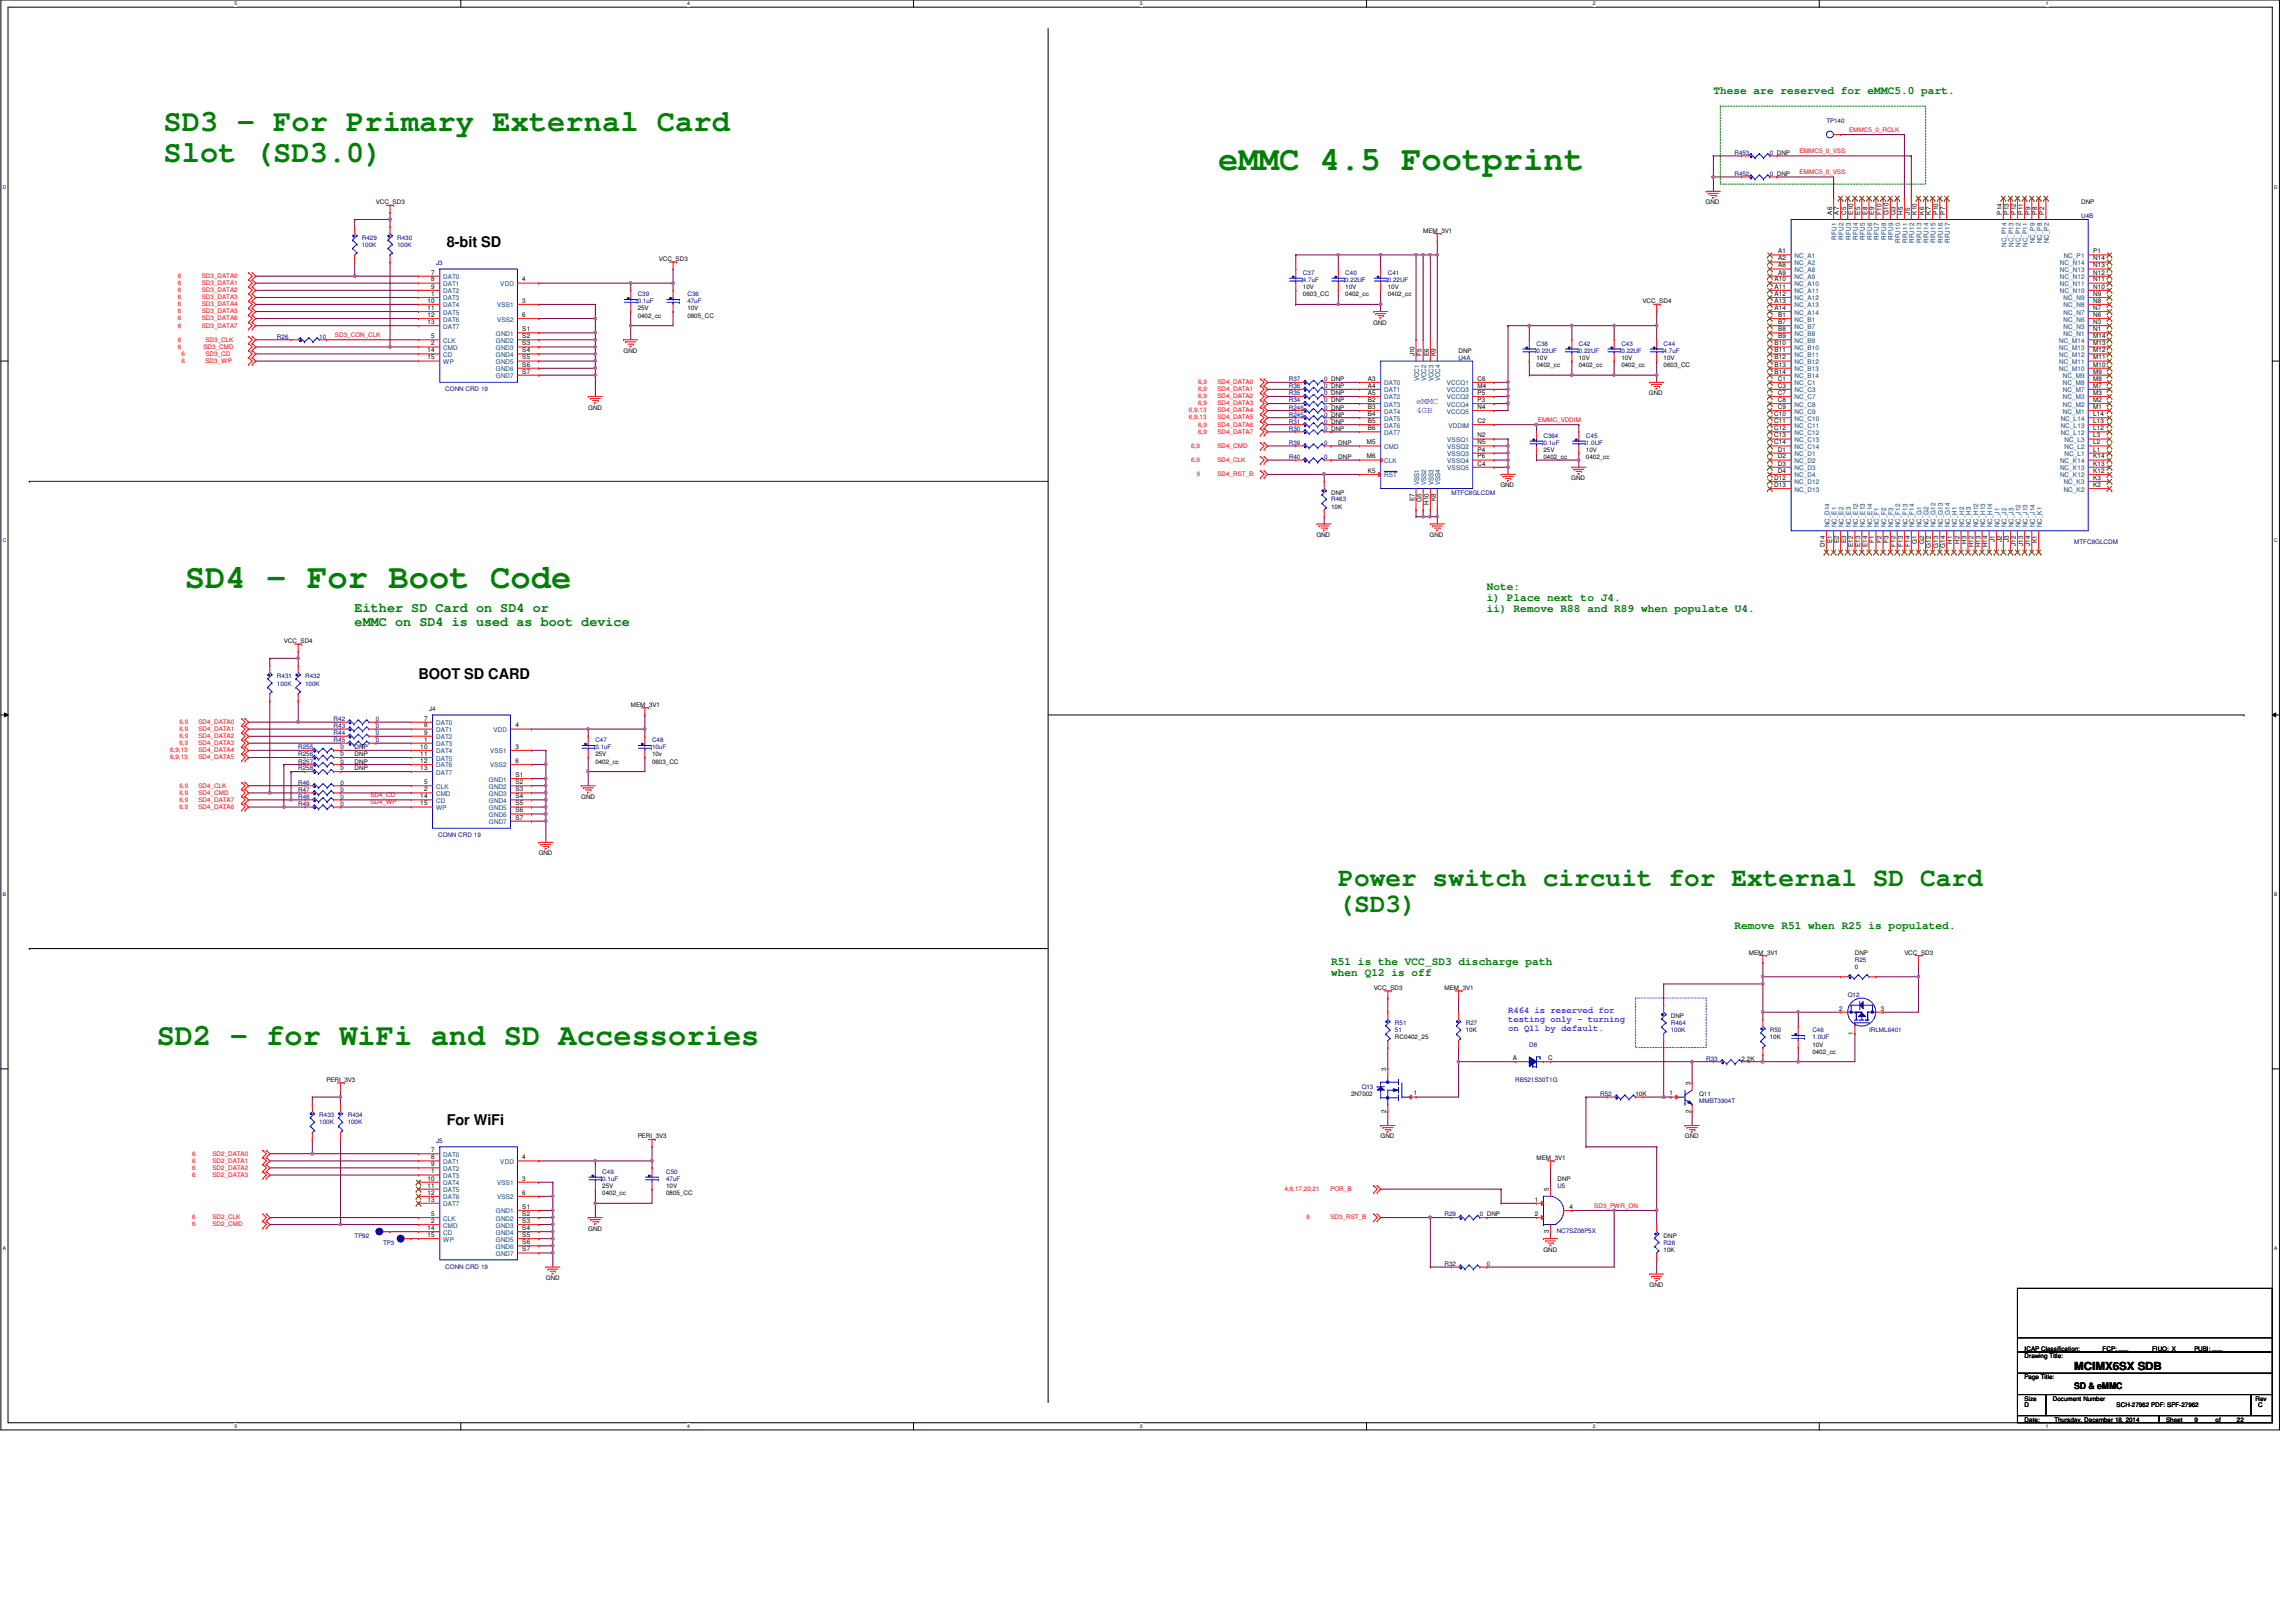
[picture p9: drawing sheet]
<svg xmlns="http://www.w3.org/2000/svg" width="420mm" height="297mm" viewBox="0 0 420 297" stroke-linecap="round" stroke-linejoin="round" font-family="sans-serif">
<defs><g id="words">
<g font-size="6.2" fill="#008000">
<text x="223" y="31.1">eMMC 4.5 Footprint</text>
<text x="33.9" y="107.6">SD4 - For Boot Code</text>
</g>
<g font-size="5.5" fill="#008000">
<text x="30" y="24">SD3 - For Primary External Card</text>
<text x="30" y="29.6">Slot (SD3.0)</text>
<text x="28.7" y="191.2">SD2 - for WiFi and SD Accessories</text>
</g>
<g font-size="4.8" fill="#008000">
<text x="245" y="162.1">Power switch circuit for External SD Card</text>
<text x="245" y="166.9">(SD3)</text>
</g>
<g font-size="2.7">
<text x="81.8" y="45.3">8-bit SD</text>
<text x="76.6" y="124.3">BOOT SD CARD</text>
<text x="81.8" y="206">For WiFi</text>
</g>
<g font-size="2.5" fill="#008000">
<text x="64.9" y="112.1">Either SD Card on SD4 or</text>
<text x="64.9" y="114.6">eMMC on SD4 is used as boot device</text>
</g>
<g font-size="2" fill="#008000">
<text x="313.7" y="17.3">These are reserved for eMMC5.0 part.</text>
<text x="272.2" y="107.9">Note:</text>
<text x="272.2" y="110">i) Place next to J4.</text>
<text x="272.2" y="112">ii) Remove R88 and R89 when populate U4.</text>
<text x="317.5" y="170.1">Remove R51 when R25 is populated.</text>
<text x="243.7" y="176.6">R51 is the VCC_SD3 discharge path</text>
<text x="243.7" y="178.6">when Q12 is off</text>
</g>
<text font-size="2" x="379.7" y="250.7">MCIMX6SX SDB</text>
<g font-size="1.7" fill="#00f">
<text x="259.2" y="73.9">eMMC</text>
<text x="259.2" y="75.5">4GB</text>
</g>
<g font-size="1.7" fill="#8000ff">
<text x="276.1" y="185.4">R464 is reserved for</text>
<text x="276.1" y="187.1">testing only - turning</text>
<text x="276.1" y="188.7">on Q11 by default.</text>
</g>
<text font-size="1.7" x="379.7" y="254.1">SD &amp; eMMC</text>
<g font-size="1.2">
<text x="335.4" y="39.3" transform="rotate(-90 335.4 39.3)">A6</text>
<text x="336.7" y="39.3" transform="rotate(-90 336.7 39.3)">A7</text>
<text x="338" y="39.3" transform="rotate(-90 338 39.3)">C5</text>
<text x="339.3" y="39.3" transform="rotate(-90 339.3 39.3)">E10</text>
<text x="340.6" y="39.3" transform="rotate(-90 340.6 39.3)">E5</text>
<text x="341.9" y="39.3" transform="rotate(-90 341.9 39.3)">E8</text>
<text x="343.1" y="39.3" transform="rotate(-90 343.1 39.3)">E9</text>
<text x="344.5" y="39.3" transform="rotate(-90 344.5 39.3)">F10</text>
<text x="345.8" y="39.3" transform="rotate(-90 345.8 39.3)">G10</text>
<text x="347" y="39.3" transform="rotate(-90 347 39.3)">G3</text>
<text x="348.3" y="39.3" transform="rotate(-90 348.3 39.3)">H5</text>
<text x="349.6" y="39.3" transform="rotate(-90 349.6 39.3)">J5</text>
<text x="350.9" y="39.3" transform="rotate(-90 350.9 39.3)">K10</text>
<text x="352.2" y="39.3" transform="rotate(-90 352.2 39.3)">K6</text>
<text x="353.5" y="39.3" transform="rotate(-90 353.5 39.3)">K7</text>
<text x="354.8" y="39.3" transform="rotate(-90 354.8 39.3)">P10</text>
<text x="356.1" y="39.3" transform="rotate(-90 356.1 39.3)">P7</text>
<text x="366.5" y="39.3" transform="rotate(-90 366.5 39.3)">P14</text>
<text x="367.8" y="39.3" transform="rotate(-90 367.8 39.3)">P13</text>
<text x="369.1" y="39.3" transform="rotate(-90 369.1 39.3)">P12</text>
<text x="370.4" y="39.3" transform="rotate(-90 370.4 39.3)">P11</text>
<text x="371.7" y="39.3" transform="rotate(-90 371.7 39.3)">P9</text>
<text x="372.9" y="39.3" transform="rotate(-90 372.9 39.3)">P8</text>
<text x="374.3" y="39.3" transform="rotate(-90 374.3 39.3)">P2</text>
<text x="325.5" y="46.4">A1</text>
<text x="325.5" y="47.7">A2</text>
<text x="383.2" y="46.4">P1</text>
<text x="383.2" y="47.7">N14</text>
<text x="78.9" y="52.8">9</text>
<text x="78.9" y="50.2">7</text>
<text x="78.9" y="51.5">8</text>
<text x="95.6" y="51.5">4</text>
<text x="324.9" y="51.5">A10</text>
<text x="324.9" y="52.8">A11</text>
<text x="325.5" y="48.9">A8</text>
<text x="325.5" y="50.2">A9</text>
<text x="383.2" y="48.9">N13</text>
<text x="383.2" y="50.2">N12</text>
<text x="383.2" y="51.5">N11</text>
<text x="383.2" y="52.8">N10</text>
<text x="78.3" y="55.4">10</text>
<text x="78.3" y="56.7">11</text>
<text x="78.3" y="58">12</text>
<text x="78.3" y="59.3">13</text>
<text x="78.9" y="54.1">1</text>
<text x="95.6" y="55.4">3</text>
<text x="95.6" y="58">6</text>
<text x="324.9" y="54.1">A12</text>
<text x="324.9" y="55.4">A13</text>
<text x="324.9" y="56.7">A14</text>
<text x="325.5" y="58">B1</text>
<text x="325.5" y="59.3">B7</text>
<text x="383.2" y="54.1">N9</text>
<text x="383.2" y="55.4">N8</text>
<text x="383.2" y="56.7">N7</text>
<text x="383.2" y="58">N6</text>
<text x="383.2" y="59.3">N3</text>
<text x="78.3" y="64.5">14</text>
<text x="78.3" y="65.8">15</text>
<text x="78.9" y="63.2">2</text>
<text x="78.9" y="61.9">5</text>
<text x="95.6" y="60.6">S1</text>
<text x="95.6" y="61.9">S2</text>
<text x="95.6" y="63.2">S3</text>
<text x="95.6" y="64.5">S4</text>
<text x="95.6" y="65.8">S5</text>
<text x="258.9" y="65.2" transform="rotate(-90 258.9 65.2)">J10</text>
<text x="260.3" y="65.2" transform="rotate(-90 260.3 65.2)">F5</text>
<text x="261.6" y="65.2" transform="rotate(-90 261.6 65.2)">E6</text>
<text x="262.8" y="65.2" transform="rotate(-90 262.8 65.2)">K9</text>
<text x="324.9" y="63.2">B10</text>
<text x="324.9" y="64.5">B11</text>
<text x="324.9" y="65.8">B12</text>
<text x="325.5" y="60.6">B8</text>
<text x="325.5" y="61.9">B9</text>
<text x="383.2" y="60.6">N1</text>
<text x="383.2" y="61.9">M14</text>
<text x="383.2" y="63.2">M13</text>
<text x="383.2" y="64.5">M12</text>
<text x="383.2" y="65.8">M11</text>
<text x="95.6" y="67.1">S6</text>
<text x="95.6" y="68.4">S7</text>
<text x="250.4" y="71">A4</text>
<text x="250.4" y="69.7">A3</text>
<text x="270.5" y="69.7">C6</text>
<text x="270.5" y="71">M4</text>
<text x="324.9" y="67.1">B13</text>
<text x="324.9" y="68.4">B14</text>
<text x="325.5" y="69.7">C1</text>
<text x="325.5" y="71">C3</text>
<text x="383.2" y="67.1">M10</text>
<text x="383.2" y="68.4">M9</text>
<text x="383.2" y="69.7">M8</text>
<text x="383.2" y="71">M7</text>
<text x="250.4" y="77.4">B5</text>
<text x="250.4" y="76.2">B4</text>
<text x="250.4" y="74.8">B3</text>
<text x="250.4" y="73.6">B2</text>
<text x="250.4" y="72.3">A5</text>
<text x="270.5" y="77.4">C2</text>
<text x="270.5" y="72.3">P5</text>
<text x="270.5" y="73.6">P3</text>
<text x="270.5" y="74.8">N4</text>
<text x="324.8" y="76.2">C10</text>
<text x="324.8" y="77.4">C11</text>
<text x="325.5" y="72.3">C7</text>
<text x="325.5" y="73.6">C8</text>
<text x="325.5" y="74.8">C9</text>
<text x="383.2" y="77.4">L13</text>
<text x="383.2" y="76.2">L14</text>
<text x="383.2" y="74.8">M1</text>
<text x="383.2" y="73.6">M2</text>
<text x="383.2" y="72.3">M3</text>
<text x="250.2" y="83.9">M6</text>
<text x="250.2" y="81.3">M5</text>
<text x="250.4" y="78.7">B6</text>
<text x="270.5" y="80.1">N2</text>
<text x="270.5" y="81.3">N5</text>
<text x="270.5" y="82.6">P4</text>
<text x="270.5" y="83.9">P6</text>
<text x="324.8" y="78.7">C12</text>
<text x="324.8" y="80.1">C13</text>
<text x="324.8" y="81.3">C14</text>
<text x="325.5" y="82.6">D1</text>
<text x="325.5" y="83.9">D2</text>
<text x="383.2" y="83.9">K14</text>
<text x="383.2" y="82.6">L1</text>
<text x="383.2" y="81.3">L2</text>
<text x="383.2" y="80.1">L3</text>
<text x="383.2" y="78.7">L12</text>
<text x="250.4" y="86.5">K5</text>
<text x="270.5" y="85.2">C4</text>
<text x="324.8" y="87.8">D12</text>
<text x="324.8" y="89.1">D13</text>
<text x="325.5" y="85.2">D3</text>
<text x="325.5" y="86.5">D4</text>
<text x="383.2" y="89.1">K2</text>
<text x="383.2" y="87.8">K3</text>
<text x="383.2" y="86.5">K12</text>
<text x="383.2" y="85.2">K13</text>
<text x="258.9" y="91.7" transform="rotate(-90 258.9 91.7)">E7</text>
<text x="260.3" y="91.8" transform="rotate(-90 260.3 91.8)">G5</text>
<text x="261.6" y="92.4" transform="rotate(-90 261.6 92.4)">H10</text>
<text x="262.8" y="91.7" transform="rotate(-90 262.8 91.7)">K8</text>
<text x="334.1" y="100.2" transform="rotate(-90 334.1 100.2)">D14</text>
<text x="335.4" y="99.4" transform="rotate(-90 335.4 99.4)">E1</text>
<text x="336.7" y="99.4" transform="rotate(-90 336.7 99.4)">E2</text>
<text x="338" y="99.4" transform="rotate(-90 338 99.4)">E3</text>
<text x="339.3" y="100.1" transform="rotate(-90 339.3 100.1)">E12</text>
<text x="340.6" y="100.1" transform="rotate(-90 340.6 100.1)">E13</text>
<text x="341.9" y="100.1" transform="rotate(-90 341.9 100.1)">E14</text>
<text x="343.1" y="99.4" transform="rotate(-90 343.1 99.4)">F1</text>
<text x="344.5" y="99.4" transform="rotate(-90 344.5 99.4)">F2</text>
<text x="345.8" y="99.4" transform="rotate(-90 345.8 99.4)">F3</text>
<text x="347" y="100" transform="rotate(-90 347 100)">F12</text>
<text x="348.3" y="100" transform="rotate(-90 348.3 100)">F13</text>
<text x="349.6" y="100" transform="rotate(-90 349.6 100)">F14</text>
<text x="350.9" y="99.6" transform="rotate(-90 350.9 99.6)">G1</text>
<text x="352.2" y="99.6" transform="rotate(-90 352.2 99.6)">G2</text>
<text x="353.5" y="100.2" transform="rotate(-90 353.5 100.2)">G12</text>
<text x="354.8" y="100.2" transform="rotate(-90 354.8 100.2)">G13</text>
<text x="356.1" y="100.2" transform="rotate(-90 356.1 100.2)">G14</text>
<text x="357.4" y="99.5" transform="rotate(-90 357.4 99.5)">H1</text>
<text x="358.7" y="99.5" transform="rotate(-90 358.7 99.5)">H2</text>
<text x="360" y="99.5" transform="rotate(-90 360 99.5)">H3</text>
<text x="361.3" y="100.2" transform="rotate(-90 361.3 100.2)">H12</text>
<text x="362.6" y="100.2" transform="rotate(-90 362.6 100.2)">H13</text>
<text x="363.9" y="100.2" transform="rotate(-90 363.9 100.2)">H14</text>
<text x="365.2" y="99.3" transform="rotate(-90 365.2 99.3)">J1</text>
<text x="366.5" y="99.3" transform="rotate(-90 366.5 99.3)">J2</text>
<text x="367.8" y="99.3" transform="rotate(-90 367.8 99.3)">J3</text>
<text x="369.1" y="99.9" transform="rotate(-90 369.1 99.9)">J12</text>
<text x="370.4" y="99.9" transform="rotate(-90 370.4 99.9)">J13</text>
<text x="371.7" y="99.9" transform="rotate(-90 371.7 99.9)">J14</text>
<text x="372.9" y="99.4" transform="rotate(-90 372.9 99.4)">K1</text>
<text x="77.6" y="131.9">7</text>
<text x="77" y="137">10</text>
<text x="77.6" y="134.5">9</text>
<text x="77.6" y="135.7">1</text>
<text x="77.6" y="133.1">8</text>
<text x="94.3" y="137">3</text>
<text x="94.3" y="133.1">4</text>
<text x="77" y="138.3">11</text>
<text x="77" y="139.6">12</text>
<text x="77" y="140.9">13</text>
<text x="77.6" y="143.5">5</text>
<text x="94.3" y="139.6">6</text>
<text x="94.3" y="142.2">S1</text>
<text x="94.3" y="143.5">S2</text>
<text x="77" y="146.1">14</text>
<text x="77" y="147.4">15</text>
<text x="77.6" y="144.8">2</text>
<text x="94.3" y="144.8">S3</text>
<text x="94.3" y="146.1">S4</text>
<text x="94.3" y="147.4">S5</text>
<text x="94.3" y="148.7">S6</text>
<text x="94.3" y="150">S7</text>
<text x="336.7" y="185">2</text>
<text x="344.3" y="185">3</text>
<text x="339.3" y="189.4" transform="rotate(-90 339.3 189.4)">1</text>
<text x="253.8" y="196" transform="rotate(-90 253.8 196)">3</text>
<text x="277" y="194">A</text>
<text x="283.5" y="194">C</text>
<text x="253.8" y="203.6" transform="rotate(-90 253.8 203.6)">2</text>
<text x="258.9" y="200.5">1</text>
<text x="305.6" y="200.5">1</text>
<text x="309.5" y="203.6" transform="rotate(-90 309.5 203.6)">2</text>
<text x="309.5" y="198.6" transform="rotate(-90 309.5 198.6)">3</text>
<text x="78.9" y="213.4">9</text>
<text x="78.9" y="214.8">1</text>
<text x="78.9" y="210.9">7</text>
<text x="78.9" y="212.2">8</text>
<text x="95.6" y="212.2">4</text>
<text x="78.3" y="216.1">10</text>
<text x="78.3" y="217.3">11</text>
<text x="78.3" y="218.7">12</text>
<text x="78.3" y="219.9">13</text>
<text x="95.6" y="216.1">3</text>
<text x="95.6" y="218.7">6</text>
<text x="95.6" y="221.2">S1</text>
<text x="281" y="219.9">1</text>
<text x="283.6" y="218.1" transform="rotate(-90 283.6 218.1)">5</text>
<text x="287.3" y="221.2">4</text>
<text x="78.3" y="225.1">14</text>
<text x="78.3" y="226.4">15</text>
<text x="78.9" y="223.8">2</text>
<text x="78.9" y="222.5">5</text>
<text x="95.6" y="222.5">S2</text>
<text x="95.6" y="223.8">S3</text>
<text x="95.6" y="225.1">S4</text>
<text x="95.6" y="226.4">S5</text>
<text x="95.6" y="227.7">S6</text>
<text x="281" y="222.5">2</text>
<text x="283.6" y="225.6" transform="rotate(-90 283.6 225.6)">3</text>
<text x="95.6" y="229">S7</text>
</g>
<g font-size="1.2" fill="#004080">
<text x="328.5" y="47.2">NC_A1</text>
<text x="336.2" y="43.9" transform="rotate(-90 336.2 43.9)">RFU1</text>
<text x="337.5" y="43.9" transform="rotate(-90 337.5 43.9)">RFU2</text>
<text x="338.8" y="43.9" transform="rotate(-90 338.8 43.9)">RFU3</text>
<text x="340.1" y="43.9" transform="rotate(-90 340.1 43.9)">RFU4</text>
<text x="341.4" y="43.9" transform="rotate(-90 341.4 43.9)">RFU5</text>
<text x="342.7" y="43.9" transform="rotate(-90 342.7 43.9)">RFU6</text>
<text x="344" y="43.9" transform="rotate(-90 344 43.9)">RFU7</text>
<text x="345.3" y="43.9" transform="rotate(-90 345.3 43.9)">RFU8</text>
<text x="346.6" y="43.9" transform="rotate(-90 346.6 43.9)">RFU9</text>
<text x="347.9" y="44.5" transform="rotate(-90 347.9 44.5)">RFU10</text>
<text x="349.2" y="44.5" transform="rotate(-90 349.2 44.5)">RFU11</text>
<text x="350.5" y="44.5" transform="rotate(-90 350.5 44.5)">RFU12</text>
<text x="351.8" y="44.5" transform="rotate(-90 351.8 44.5)">RFU13</text>
<text x="353.1" y="44.5" transform="rotate(-90 353.1 44.5)">RFU14</text>
<text x="354.4" y="44.5" transform="rotate(-90 354.4 44.5)">RFU15</text>
<text x="355.7" y="44.5" transform="rotate(-90 355.7 44.5)">RFU16</text>
<text x="356.9" y="44.5" transform="rotate(-90 356.9 44.5)">RFU17</text>
<text x="367.3" y="45.2" transform="rotate(-90 367.3 45.2)">NC_P14</text>
<text x="368.6" y="45.2" transform="rotate(-90 368.6 45.2)">NC_P13</text>
<text x="369.9" y="45.2" transform="rotate(-90 369.9 45.2)">NC_P12</text>
<text x="371.2" y="45.2" transform="rotate(-90 371.2 45.2)">NC_P11</text>
<text x="372.5" y="44.5" transform="rotate(-90 372.5 44.5)">NC_P9</text>
<text x="373.8" y="44.5" transform="rotate(-90 373.8 44.5)">NC_P8</text>
<text x="375.1" y="44.5" transform="rotate(-90 375.1 44.5)">NC_P2</text>
<text x="377.8" y="47.2">NC_P1</text>
<text x="81.1" y="53.7">DAT2</text>
<text x="81.1" y="51.1">DAT0</text>
<text x="81.1" y="52.4">DAT1</text>
<text x="91.6" y="52.4">VDD</text>
<text x="328.5" y="48.5">NC_A2</text>
<text x="328.5" y="49.8">NC_A8</text>
<text x="328.5" y="51.1">NC_A9</text>
<text x="328.5" y="52.4">NC_A10</text>
<text x="328.5" y="53.7">NC_A11</text>
<text x="377.1" y="48.5">NC_N14</text>
<text x="377.1" y="49.8">NC_N13</text>
<text x="377.1" y="51.1">NC_N12</text>
<text x="377.1" y="52.4">NC_N11</text>
<text x="377.1" y="53.7">NC_N10</text>
<text x="81.1" y="55">DAT3</text>
<text x="81.1" y="56.3">DAT4</text>
<text x="81.1" y="57.6">DAT5</text>
<text x="81.1" y="58.8">DAT6</text>
<text x="91" y="56.3">VSS1</text>
<text x="91" y="58.8">VSS2</text>
<text x="328.5" y="55">NC_A12</text>
<text x="328.5" y="56.3">NC_A13</text>
<text x="328.5" y="57.6">NC_A14</text>
<text x="328.5" y="58.8">NC_B1</text>
<text x="377.8" y="55">NC_N9</text>
<text x="377.8" y="56.3">NC_N8</text>
<text x="377.8" y="57.6">NC_N7</text>
<text x="377.8" y="58.8">NC_N6</text>
<text x="81.1" y="64.1">CMD</text>
<text x="81.1" y="62.7">CLK</text>
<text x="81.1" y="60.2">DAT7</text>
<text x="81.1" y="65.3">CD</text>
<text x="90.8" y="61.5">GND1</text>
<text x="90.8" y="62.7">GND2</text>
<text x="90.8" y="64.1">GND3</text>
<text x="90.8" y="65.3">GND4</text>
<text x="328.5" y="60.2">NC_B7</text>
<text x="328.5" y="61.5">NC_B8</text>
<text x="328.5" y="62.7">NC_B9</text>
<text x="328.5" y="64.1">NC_B10</text>
<text x="328.5" y="65.3">NC_B11</text>
<text x="377" y="62.7">NC_M14</text>
<text x="377" y="64.1">NC_M13</text>
<text x="377" y="65.3">NC_M12</text>
<text x="377.8" y="60.2">NC_N3</text>
<text x="377.8" y="61.5">NC_N1</text>
<text x="81.1" y="66.6">WP</text>
<text x="90.8" y="66.6">GND5</text>
<text x="90.8" y="67.9">GND6</text>
<text x="90.8" y="69.2">GND7</text>
<text x="253.4" y="71.8">DAT1</text>
<text x="253.4" y="70.5">DAT0</text>
<text x="259.8" y="69.8" transform="rotate(-90 259.8 69.8)">VCC1</text>
<text x="261.1" y="69.8" transform="rotate(-90 261.1 69.8)">VCC2</text>
<text x="262.4" y="69.8" transform="rotate(-90 262.4 69.8)">VCC3</text>
<text x="263.7" y="69.8" transform="rotate(-90 263.7 69.8)">VCC4</text>
<text x="264.9" y="70.5">VCCQ1</text>
<text x="264.9" y="71.8">VCCQ3</text>
<text x="328.5" y="66.6">NC_B12</text>
<text x="328.5" y="67.9">NC_B13</text>
<text x="328.5" y="69.2">NC_B14</text>
<text x="328.5" y="70.5">NC_C1</text>
<text x="328.5" y="71.8">NC_C3</text>
<text x="377" y="66.6">NC_M11</text>
<text x="377" y="67.9">NC_M10</text>
<text x="377.6" y="69.2">NC_M9</text>
<text x="377.6" y="70.5">NC_M8</text>
<text x="377.6" y="71.8">NC_M7</text>
<text x="253.4" y="77">DAT5</text>
<text x="253.4" y="75.7">DAT4</text>
<text x="253.4" y="74.4">DAT3</text>
<text x="253.4" y="73.1">DAT2</text>
<text x="264.9" y="73.1">VCCQ2</text>
<text x="264.9" y="74.4">VCCQ4</text>
<text x="264.9" y="75.7">VCCQ5</text>
<text x="328.5" y="73.1">NC_C7</text>
<text x="328.5" y="74.4">NC_C8</text>
<text x="328.5" y="75.7">NC_C9</text>
<text x="328.5" y="77">NC_C10</text>
<text x="377.3" y="77">NC_L14</text>
<text x="377.6" y="75.7">NC_M1</text>
<text x="377.6" y="74.4">NC_M2</text>
<text x="377.6" y="73.1">NC_M3</text>
<text x="253.4" y="82.2">CMD</text>
<text x="253.4" y="79.6">DAT7</text>
<text x="253.4" y="78.3">DAT6</text>
<text x="265" y="80.9">VSSQ1</text>
<text x="265" y="82.2">VSSQ2</text>
<text x="265" y="83.5">VSSQ3</text>
<text x="265.2" y="78.3">VDDIM</text>
<text x="328.5" y="78.3">NC_C11</text>
<text x="328.5" y="79.6">NC_C12</text>
<text x="328.5" y="80.9">NC_C13</text>
<text x="328.5" y="82.2">NC_C14</text>
<text x="328.5" y="83.5">NC_D1</text>
<text x="377.3" y="79.6">NC_L12</text>
<text x="377.3" y="78.3">NC_L13</text>
<text x="377.9" y="83.5">NC_L1</text>
<text x="377.9" y="82.2">NC_L2</text>
<text x="377.9" y="80.9">NC_L3</text>
<text x="253.4" y="84.8">CLK</text>
<text x="253.4" y="87.4">RST</text>
<text x="259.8" y="88.8" transform="rotate(-90 259.8 88.8)">VSS1</text>
<text x="261.1" y="88.8" transform="rotate(-90 261.1 88.8)">VSS2</text>
<text x="262.4" y="88.8" transform="rotate(-90 262.4 88.8)">VSS3</text>
<text x="263.7" y="88.8" transform="rotate(-90 263.7 88.8)">VSS4</text>
<text x="265" y="84.8">VSSQ4</text>
<text x="265" y="86.1">VSSQ5</text>
<text x="328.5" y="84.8">NC_D2</text>
<text x="328.5" y="86.1">NC_D3</text>
<text x="328.5" y="87.4">NC_D4</text>
<text x="328.5" y="88.6">NC_D12</text>
<text x="328.5" y="90">NC_D13</text>
<text x="377.1" y="87.4">NC_K12</text>
<text x="377.1" y="86.1">NC_K13</text>
<text x="377.1" y="84.8">NC_K14</text>
<text x="377.8" y="90">NC_K2</text>
<text x="377.8" y="88.6">NC_K3</text>
<text x="334.9" y="96.5" transform="rotate(-90 334.9 96.5)">NC_D14</text>
<text x="336.2" y="96.5" transform="rotate(-90 336.2 96.5)">NC_E1</text>
<text x="337.5" y="96.5" transform="rotate(-90 337.5 96.5)">NC_E2</text>
<text x="338.8" y="96.5" transform="rotate(-90 338.8 96.5)">NC_E3</text>
<text x="340.1" y="96.5" transform="rotate(-90 340.1 96.5)">NC_E12</text>
<text x="341.4" y="96.5" transform="rotate(-90 341.4 96.5)">NC_E13</text>
<text x="342.7" y="96.5" transform="rotate(-90 342.7 96.5)">NC_E14</text>
<text x="344" y="96.5" transform="rotate(-90 344 96.5)">NC_F1</text>
<text x="345.3" y="96.5" transform="rotate(-90 345.3 96.5)">NC_F2</text>
<text x="346.6" y="96.5" transform="rotate(-90 346.6 96.5)">NC_F3</text>
<text x="347.9" y="96.5" transform="rotate(-90 347.9 96.5)">NC_F12</text>
<text x="349.2" y="96.5" transform="rotate(-90 349.2 96.5)">NC_F13</text>
<text x="350.5" y="96.5" transform="rotate(-90 350.5 96.5)">NC_F14</text>
<text x="351.8" y="96.5" transform="rotate(-90 351.8 96.5)">NC_G1</text>
<text x="353.1" y="96.5" transform="rotate(-90 353.1 96.5)">NC_G2</text>
<text x="354.4" y="96.5" transform="rotate(-90 354.4 96.5)">NC_G12</text>
<text x="355.7" y="96.5" transform="rotate(-90 355.7 96.5)">NC_G13</text>
<text x="356.9" y="96.5" transform="rotate(-90 356.9 96.5)">NC_G14</text>
<text x="358.3" y="96.5" transform="rotate(-90 358.3 96.5)">NC_H1</text>
<text x="359.6" y="96.5" transform="rotate(-90 359.6 96.5)">NC_H2</text>
<text x="360.8" y="96.5" transform="rotate(-90 360.8 96.5)">NC_H3</text>
<text x="362.2" y="96.5" transform="rotate(-90 362.2 96.5)">NC_H12</text>
<text x="363.4" y="96.5" transform="rotate(-90 363.4 96.5)">NC_H13</text>
<text x="364.7" y="96.5" transform="rotate(-90 364.7 96.5)">NC_H14</text>
<text x="366" y="96.5" transform="rotate(-90 366 96.5)">NC_J1</text>
<text x="367.3" y="96.5" transform="rotate(-90 367.3 96.5)">NC_J2</text>
<text x="368.6" y="96.5" transform="rotate(-90 368.6 96.5)">NC_J3</text>
<text x="369.9" y="96.5" transform="rotate(-90 369.9 96.5)">NC_J12</text>
<text x="371.2" y="96.5" transform="rotate(-90 371.2 96.5)">NC_J13</text>
<text x="372.5" y="96.5" transform="rotate(-90 372.5 96.5)">NC_J14</text>
<text x="373.8" y="96.5" transform="rotate(-90 373.8 96.5)">NC_K1</text>
<text x="79.8" y="135.3">DAT2</text>
<text x="79.8" y="136.6">DAT3</text>
<text x="79.8" y="132.7">DAT0</text>
<text x="79.8" y="134">DAT1</text>
<text x="79.8" y="137.9">DAT4</text>
<text x="89.7" y="137.9">VSS1</text>
<text x="90.3" y="134">VDD</text>
<text x="79.8" y="139.2">DAT5</text>
<text x="79.8" y="140.5">DAT6</text>
<text x="79.8" y="141.8">DAT7</text>
<text x="89.5" y="143">GND1</text>
<text x="89.7" y="140.5">VSS2</text>
<text x="79.8" y="145.7">CMD</text>
<text x="79.8" y="144.4">CLK</text>
<text x="79.8" y="146.9">CD</text>
<text x="79.8" y="148.3">WP</text>
<text x="89.5" y="144.4">GND2</text>
<text x="89.5" y="145.7">GND3</text>
<text x="89.5" y="146.9">GND4</text>
<text x="89.5" y="148.3">GND5</text>
<text x="89.5" y="149.5">GND6</text>
<text x="89.5" y="150.8">GND7</text>
<text x="81.1" y="214.3">DAT2</text>
<text x="81.1" y="215.6">DAT3</text>
<text x="81.1" y="211.7">DAT0</text>
<text x="81.1" y="213">DAT1</text>
<text x="91.6" y="213">VDD</text>
<text x="81.1" y="216.9">DAT4</text>
<text x="81.1" y="218.2">DAT5</text>
<text x="81.1" y="219.5">DAT6</text>
<text x="81.1" y="220.8">DAT7</text>
<text x="91" y="216.9">VSS1</text>
<text x="91" y="219.5">VSS2</text>
<text x="81.1" y="224.7">CMD</text>
<text x="81.1" y="223.4">CLK</text>
<text x="81.1" y="226">CD</text>
<text x="81.1" y="227.2">WP</text>
<text x="90.8" y="222.1">GND1</text>
<text x="90.8" y="223.4">GND2</text>
<text x="90.8" y="224.7">GND3</text>
<text x="90.8" y="226">GND4</text>
<text x="90.8" y="227.2">GND5</text>
<text x="90.8" y="228.6">GND6</text>
<text x="90.8" y="229.9">GND7</text>
</g>
<g font-size="1.1" fill="#000080">
<text x="334.4" y="22.5">TP140</text>
<text x="317.5" y="28.3">R453</text>
<text x="324" y="28.3">0 DNP</text>
<text x="317.5" y="32.2">R452</text>
<text x="324" y="32.2">0 DNP</text>
<text x="381" y="40">U4B</text>
<text x="66.2" y="43.9">R429</text>
<text x="66.2" y="45.2">100K</text>
<text x="72.7" y="43.9">R430</text>
<text x="72.7" y="45.2">100K</text>
<text x="79.8" y="48.5">J3</text>
<text x="238.5" y="50.3">C37</text>
<text x="238.5" y="51.6">4.7uF</text>
<text x="246.3" y="50.3">C40</text>
<text x="246.3" y="51.6">0.22UF</text>
<text x="254.1" y="50.3">C41</text>
<text x="254.1" y="51.6">0.22UF</text>
<text x="116.7" y="54.2">C39</text>
<text x="116.7" y="55.5">0.1uF</text>
<text x="125.8" y="54.2">C36</text>
<text x="125.8" y="55.5">47uF</text>
<text x="50.7" y="62">R26</text>
<text x="58.5" y="62">10</text>
<text x="267" y="65.9">U4A</text>
<text x="281.3" y="63.3">C38</text>
<text x="281.3" y="64.6">0.22UF</text>
<text x="289" y="63.3">C42</text>
<text x="289" y="64.6">0.22UF</text>
<text x="296.8" y="63.3">C43</text>
<text x="296.8" y="64.6">0.22UF</text>
<text x="304.6" y="63.3">C44</text>
<text x="304.6" y="64.6">4.7uF</text>
<text x="81.5" y="71.6">CONN CRD 19</text>
<text x="236" y="71.1">R36</text>
<text x="236" y="69.8">R37</text>
<text x="242.4" y="71.1">0 DNP</text>
<text x="242.4" y="69.8">0 DNP</text>
<text x="236" y="75">R246</text>
<text x="236" y="77.6">R31</text>
<text x="236" y="73.7">R34</text>
<text x="236" y="72.3">R35</text>
<text x="236" y="76.2">R245</text>
<text x="242.4" y="75">0 DNP</text>
<text x="242.4" y="77.6">0 DNP</text>
<text x="242.4" y="73.7">0 DNP</text>
<text x="242.4" y="72.3">0 DNP</text>
<text x="242.4" y="76.2">0 DNP</text>
<text x="236" y="78.8">R30</text>
<text x="236" y="81.4">R39</text>
<text x="242.4" y="78.8">0 DNP</text>
<text x="242.4" y="81.4">0</text>
<text x="282.6" y="80.1">C364</text>
<text x="282.6" y="81.4">0.1uF</text>
<text x="290.4" y="80.1">C45</text>
<text x="290.4" y="81.4">1.0UF</text>
<text x="236" y="84">R40</text>
<text x="242.4" y="84">0</text>
<text x="243.7" y="91.8">R463</text>
<text x="265.7" y="90.5">MTFC8GLCDM</text>
<text x="379.7" y="99.6">MTFC8GLCDM</text>
<text x="50.7" y="124.2">R431</text>
<text x="50.7" y="125.5">100K</text>
<text x="55.9" y="124.2">R432</text>
<text x="55.9" y="125.5">100K</text>
<text x="61.1" y="132">R42</text>
<text x="68.8" y="132">0</text>
<text x="78.6" y="130.1">J4</text>
<text x="54.6" y="137.1">R255</text>
<text x="61.1" y="133.3">R43</text>
<text x="61.1" y="134.5">R44</text>
<text x="61.1" y="135.8">R45</text>
<text x="62.3" y="137.1">0</text>
<text x="68.8" y="133.3">0</text>
<text x="68.8" y="134.5">0</text>
<text x="68.8" y="135.8">0</text>
<text x="109" y="135.8">C47</text>
<text x="109" y="137.1">0.1uF</text>
<text x="119.4" y="135.8">C48</text>
<text x="119.4" y="137.1">10uF</text>
<text x="54.6" y="138.4">R256</text>
<text x="54.6" y="139.7">R257</text>
<text x="54.6" y="141">R258</text>
<text x="54.6" y="143.6">R46</text>
<text x="62.3" y="143.6">0</text>
<text x="62.3" y="138.4">0</text>
<text x="62.3" y="139.7">0</text>
<text x="62.3" y="141">0</text>
<text x="54.6" y="147.5">R49</text>
<text x="54.6" y="144.9">R47</text>
<text x="54.6" y="146.2">R48</text>
<text x="62.3" y="147.5">0</text>
<text x="62.3" y="144.9">0</text>
<text x="62.3" y="146.2">0</text>
<text x="80.2" y="153.2">CONN CRD 19</text>
<text x="339.6" y="176">R25</text>
<text x="338.3" y="182.5">Q12</text>
<text x="255.4" y="187.7">R51</text>
<text x="255.4" y="188.9">51</text>
<text x="268.3" y="187.7">R27</text>
<text x="280" y="191.6">D8</text>
<text x="305.9" y="187.7">R464</text>
<text x="305.9" y="188.9">100K</text>
<text x="324" y="188.9">R50</text>
<text x="331.8" y="188.9">C46</text>
<text x="331.8" y="190.2">1.0UF</text>
<text x="342.2" y="188.9">IRLML6401</text>
<text x="312.4" y="194.1">R33</text>
<text x="249.3" y="199.3">Q13</text>
<text x="277.4" y="198">RB521S30T1G</text>
<text x="292.9" y="200.6">R52</text>
<text x="311.1" y="200.6">Q11</text>
<text x="311.1" y="201.9">MMBT3904T</text>
<text x="58.5" y="204.5">R433</text>
<text x="58.5" y="205.8">100K</text>
<text x="63.7" y="204.5">R434</text>
<text x="63.7" y="205.8">100K</text>
<text x="79.8" y="209.2">J5</text>
<text x="110.3" y="214.8">C49</text>
<text x="122" y="214.8">C50</text>
<text x="110.3" y="216.2">0.1uF</text>
<text x="122" y="216.2">47uF</text>
<text x="285.1" y="217.5">U5</text>
<text x="64.9" y="226.5">TP92</text>
<text x="70.1" y="227.8">TP3</text>
<text x="264.4" y="222.6">R29</text>
<text x="270.9" y="222.6">0 DNP</text>
<text x="285" y="225.6">NC7SZ08P5X</text>
<text x="304.6" y="227.8">R28</text>
<text x="81.5" y="232.2">CONN CRD 19</text>
<text x="264.4" y="231.7">R32</text>
<text x="272.2" y="231.7">0</text>
</g>
<g font-size="1.1" fill="#f00">
<text x="329.5" y="28.1">EMMC5_0_VSS</text>
<text x="338.5" y="24.2">EMMC5_0_RCLK</text>
<text x="329.5" y="31.9">EMMC5_0_VSS</text>
<text x="32.5" y="50.8">6</text>
<text x="32.5" y="52.2">6</text>
<text x="32.5" y="53.5">6</text>
<text x="36.9" y="50.8">SD3_DATA0</text>
<text x="36.9" y="52.2">SD3_DATA1</text>
<text x="36.9" y="53.5">SD3_DATA2</text>
<text x="32.5" y="56">6</text>
<text x="32.5" y="54.7">6</text>
<text x="32.5" y="59.9">6</text>
<text x="32.5" y="58.6">6</text>
<text x="32.5" y="57.3">6</text>
<text x="36.9" y="56">SD3_DATA4</text>
<text x="36.9" y="54.7">SD3_DATA3</text>
<text x="36.9" y="59.9">SD3_DATA7</text>
<text x="36.9" y="58.6">SD3_DATA6</text>
<text x="36.9" y="57.3">SD3_DATA5</text>
<text x="32.5" y="62.5">6</text>
<text x="32.5" y="63.8">6</text>
<text x="33.2" y="65.1">6</text>
<text x="37.2" y="63.8">SD3_CMD</text>
<text x="37.6" y="65.1">SD3_CD</text>
<text x="37.6" y="62.5">SD3_CLK</text>
<text x="61.3" y="61.7">SD3_CON_CLK</text>
<text x="33.2" y="66.4">6</text>
<text x="37.6" y="66.4">SD3_WP</text>
<text x="219.4" y="71.6">6,9</text>
<text x="219.4" y="70.3">6,9</text>
<text x="222.9" y="71.6">SD4_DATA1</text>
<text x="222.9" y="70.3">SD4_DATA0</text>
<text x="217.7" y="75.5">6,9,13</text>
<text x="217.7" y="76.8">6,9,13</text>
<text x="219.4" y="72.9">6,9</text>
<text x="219.4" y="74.2">6,9</text>
<text x="222.9" y="72.9">SD4_DATA2</text>
<text x="222.9" y="75.5">SD4_DATA4</text>
<text x="222.9" y="76.8">SD4_DATA5</text>
<text x="222.9" y="74.2">SD4_DATA3</text>
<text x="281.5" y="77.3">EMMC_VDDIM</text>
<text x="218" y="82">6,9</text>
<text x="219.4" y="78.1">6,9</text>
<text x="219.4" y="79.4">6,9</text>
<text x="222.9" y="78.1">SD4_DATA6</text>
<text x="222.9" y="79.4">SD4_DATA7</text>
<text x="222.9" y="82">SD4_CMD</text>
<text x="218" y="84.5">6,9</text>
<text x="219.1" y="87.1">6</text>
<text x="222.9" y="84.5">SD4_CLK</text>
<text x="222.9" y="87.1">SD4_RST_B</text>
<text x="31.1" y="137.7">6,9,13</text>
<text x="32.8" y="135">6,9</text>
<text x="32.8" y="133.8">6,9</text>
<text x="32.8" y="132.5">6,9</text>
<text x="32.8" y="136.4">6,9</text>
<text x="36.3" y="135">SD4_DATA2</text>
<text x="36.3" y="133.8">SD4_DATA1</text>
<text x="36.3" y="132.5">SD4_DATA0</text>
<text x="36.3" y="136.4">SD4_DATA3</text>
<text x="36.3" y="137.7">SD4_DATA4</text>
<text x="31.1" y="138.9">6,9,13</text>
<text x="36.3" y="138.9">SD4_DATA5</text>
<text x="32.8" y="144.1">6,9</text>
<text x="32.8" y="145.4">6,9</text>
<text x="32.8" y="148">6,9</text>
<text x="32.8" y="146.7">6,9</text>
<text x="36.3" y="144.1">SD4_CLK</text>
<text x="36.3" y="145.4">SD4_CMD</text>
<text x="36.3" y="148">SD4_DATA6</text>
<text x="36.3" y="146.7">SD4_DATA7</text>
<text x="67.8" y="145.9">SD4_CD</text>
<text x="67.8" y="147.2">SD4_WP</text>
<text x="35.2" y="215.4">6</text>
<text x="35.2" y="214.1">6</text>
<text x="35.2" y="212.8">6</text>
<text x="35.2" y="211.5">6</text>
<text x="38.9" y="215.4">SD2_DATA3</text>
<text x="38.9" y="214.1">SD2_DATA2</text>
<text x="38.9" y="212.8">SD2_DATA1</text>
<text x="38.9" y="211.5">SD2_DATA0</text>
<text x="235.1" y="218">4,6,17,20,21</text>
<text x="243.6" y="218">POR_B</text>
<text x="291.9" y="221.1">SD3_PWR_ON</text>
<text x="35.2" y="223.1">6</text>
<text x="35.2" y="224.5">6</text>
<text x="38.9" y="223.1">SD2_CLK</text>
<text x="38.9" y="224.5">SD2_CMD</text>
<text x="239.2" y="223.1">6</text>
<text x="243.6" y="223.1">SD3_RST_B</text>
</g>
<g font-size="1.1">
<text x="68.8" y="37.4">VCC_SD3</text>
<text x="312.2" y="37.4">GND</text>
<text x="381" y="37.4">DNP</text>
<text x="120.6" y="47.8">VCC_SD3</text>
<text x="260.5" y="42.6">MEM_3V1</text>
<text x="238.5" y="52.9">10V</text>
<text x="246.3" y="52.9">10V</text>
<text x="254.1" y="52.9">10V</text>
<text x="116.7" y="58.1">0402_cc</text>
<text x="116.7" y="56.8">25V</text>
<text x="125.8" y="58.1">0805_CC</text>
<text x="125.8" y="56.8">10V</text>
<text x="238.5" y="54.2">0603_CC</text>
<text x="246.3" y="54.2">0402_cc</text>
<text x="251.4" y="59.4">GND</text>
<text x="254.1" y="54.2">0402_cc</text>
<text x="300.7" y="55.5">VCC_SD4</text>
<text x="114.2" y="64.6">GND</text>
<text x="267" y="64.6">DNP</text>
<text x="281.3" y="65.9">10V</text>
<text x="289" y="65.9">10V</text>
<text x="296.8" y="65.9">10V</text>
<text x="304.6" y="65.9">10V</text>
<text x="281.3" y="67.2">0402_cc</text>
<text x="289" y="67.2">0402_cc</text>
<text x="296.8" y="67.2">0402_cc</text>
<text x="304.6" y="67.2">0603_CC</text>
<text x="107.7" y="75">GND</text>
<text x="301.9" y="72.3">GND</text>
<text x="245" y="81.4">DNP</text>
<text x="282.6" y="82.7">25V</text>
<text x="290.4" y="82.7">10V</text>
<text x="245" y="84">DNP</text>
<text x="274.7" y="89.2">GND</text>
<text x="282.6" y="84">0402_cc</text>
<text x="287.6" y="87.9">GND</text>
<text x="290.4" y="84">0402_cc</text>
<text x="243.7" y="93.1">10K</text>
<text x="243.7" y="90.5">DNP</text>
<text x="241" y="98.3">GND</text>
<text x="261.7" y="98.3">GND</text>
<text x="52" y="117.7">VCC_SD4</text>
<text x="115.5" y="129.4">MEM_3V1</text>
<text x="64.9" y="137.1">DNP</text>
<text x="64.9" y="138.4">DNP</text>
<text x="64.9" y="139.7">DNP</text>
<text x="64.9" y="141">DNP</text>
<text x="109" y="139.7">0402_cc</text>
<text x="109" y="138.4">25V</text>
<text x="119.4" y="139.7">0603_CC</text>
<text x="119.4" y="138.4">10v</text>
<text x="106.4" y="146.2">GND</text>
<text x="98.6" y="156.5">GND</text>
<text x="320.2" y="174.7">MEM_3V1</text>
<text x="339.6" y="177.3">0</text>
<text x="339.6" y="174.7">DNP</text>
<text x="348.6" y="174.7">VCC_SD3</text>
<text x="251.5" y="181.2">VCC_SD3</text>
<text x="264.4" y="181.2">MEM_3V1</text>
<text x="255.4" y="190.2">RC0402_25</text>
<text x="268.3" y="188.9">10K</text>
<text x="305.9" y="186.4">DNP</text>
<text x="324" y="190.2">10K</text>
<text x="331.8" y="191.6">10V</text>
<text x="318.8" y="194.1">2.2K</text>
<text x="331.8" y="192.8">0402_cc</text>
<text x="59.8" y="198">PERI_3V3</text>
<text x="247.3" y="200.6">2N7002</text>
<text x="299.4" y="200.6">10K</text>
<text x="116.7" y="208.4">PERI_3V3</text>
<text x="252.8" y="208.4">GND</text>
<text x="308.5" y="208.4">GND</text>
<text x="281.3" y="212.3">MEM_3V1</text>
<text x="110.3" y="218.7">0402_cc</text>
<text x="110.3" y="217.5">25V</text>
<text x="122" y="218.7">0805_CC</text>
<text x="122" y="217.5">10V</text>
<text x="285.1" y="216.2">DNP</text>
<text x="107.7" y="225.2">GND</text>
<text x="304.6" y="226.5">DNP</text>
<text x="282.6" y="229.1">GND</text>
<text x="304.6" y="229.1">10K</text>
<text x="99.9" y="234.3">GND</text>
<text x="302" y="235.6">GND</text>
<text x="370.7" y="248.5">Drawing Title:</text>
<text x="370.7" y="247.2">ICAP Classification:</text>
<text x="384.9" y="247.2">FCP: ___</text>
<text x="394" y="247.2">FIUO: X</text>
<text x="401.7" y="247.2">PUBI: ___</text>
<text x="370.7" y="256.3">Size</text>
<text x="370.7" y="257.6">D</text>
<text x="370.7" y="252.4">Page Title:</text>
<text x="375.8" y="256.3">Document Number</text>
<text x="387.5" y="257.6">SCH-27962 PDF: SPF-27962</text>
<text x="412.9" y="256.3">Rev</text>
<text x="413.4" y="257.6">C</text>
<text x="370.7" y="260.2">Date:</text>
<text x="376.1" y="260.2">Thursday, December 18, 2014</text>
<text x="396.6" y="260.2">Sheet</text>
<text x="401.7" y="260.2">9</text>
<text x="405.6" y="260.2">of</text>
<text x="409.5" y="260.2">22</text>
</g>
<g font-size=".9">
<text x="42.9" y="1">5</text>
<text x="125.8" y="1">4</text>
<text x="208.7" y="1">3</text>
<text x="291.6" y="1">2</text>
<text x="374.5" y="1">1</text>
<text x=".5" y="34.5">D</text>
<text x="416.3" y="34.5">D</text>
<text x=".5" y="99.3">C</text>
<text x="416.3" y="99.3">C</text>
<text x=".5" y="164">B</text>
<text x="416.3" y="164">B</text>
<text x=".5" y="228.8">A</text>
<text x="416.3" y="228.8">A</text>
<text x="42.9" y="261.4">5</text>
<text x="125.8" y="261.4">4</text>
<text x="208.7" y="261.4">3</text>
<text x="291.6" y="261.4">2</text>
<text x="374.5" y="261.4">1</text>
</g>
</g></defs>
<path d="M.2 0h417.1v261.7h-417.1zM1.5 1.3h414.5v259.1h-414.5z" fill="none" stroke="#000" stroke-width=".18"/>
<g fill="#fff">
<path d="M42.9 .2h.5v1h-.5z"/>
<path d="M42.9 260.6h.5v1h-.5z"/>
</g>
<path d="M84.4 0v1.3M84.4 260.4v1.3" fill="none" stroke="#000" stroke-width=".18"/>
<g fill="#fff">
<path d="M125.8 .2h.5v1h-.5z"/>
<path d="M125.8 260.6h.5v1h-.5z"/>
</g>
<path d="M167.2 0v1.3M167.2 260.4v1.3" fill="none" stroke="#000" stroke-width=".18"/>
<g fill="#fff">
<path d="M208.7 .2h.5v1h-.5z"/>
<path d="M208.7 260.6h.5v1h-.5z"/>
</g>
<path d="M250.2 0v1.3M250.2 260.4v1.3" fill="none" stroke="#000" stroke-width=".18"/>
<g fill="#fff">
<path d="M291.6 .2h.5v1h-.5z"/>
<path d="M291.6 260.6h.5v1h-.5z"/>
</g>
<path d="M333.1 0v1.3M333.1 260.4v1.3" fill="none" stroke="#000" stroke-width=".18"/>
<g fill="#fff">
<path d="M374.5 .2h.5v1h-.5z"/>
<path d="M374.5 260.6h.5v1h-.5z"/>
<path d="M.5 33.7h.6v1h-.6z"/>
<path d="M416.3 33.7h.7v1h-.7z"/>
<path d="M.5 98.5h.6v1h-.6z"/>
<path d="M416.3 98.5h.7v1h-.7z"/>
</g>
<path d="M.2 66.1h1.3M416 66.1h1.3" fill="none" stroke="#000" stroke-width=".18"/>
<g fill="#fff">
<path d="M.5 163.2h.6v1.1h-.6z"/>
<path d="M416.3 163.2h.6v1.1h-.6z"/>
</g>
<path d="M.2 130.9h1.3M.8 130.5l.7 .4-.7 .3zM416 130.9l.6-.4v.7zM416 130.9h1.3" fill="none" stroke="#000" stroke-width=".18"/>
<path d="M.8 130.5l.7 .4-.7 .3zM416 130.9l.6-.4v.7z" fill="#000"/>
<g fill="#fff">
<path d="M.5 228h.5v1h-.5z"/>
<path d="M416.3 228h.6v1h-.6z"/>
</g>
<path d="M191.9 5.2v251.3M5.4 88.1h.1M5.4 88.1h186.5M191.9 130.9h218.9M410.8 130.9h.1M5.4 173.6h.1M5.4 173.6h186.5M.2 195.6h1.3M416 195.6h1.3M191.9 256.5h.1" fill="none" stroke="#000" stroke-width=".18"/>
<path d="M314.9 19.4h37.6v14.3h-37.6z" fill="none" stroke="#008000" stroke-width=".18" stroke-dasharray=".3 .3"/>
<path d="M299.4 182.7h13v9h-13z" fill="none" stroke="#8000ff" stroke-width=".18" stroke-dasharray=".3 .3"/>
<path d="M46.8 50.5h.1M46.8 50.5h18.1M46.8 66.1h.1M46.8 64.8h.1M46.8 66.1h29.8M46.8 64.8h29.8" fill="none" stroke="#800040" stroke-width=".18"/>
<circle cx="64.9" cy="50.5" r=".25" fill="#f0f"/>
<circle cx="64.9" cy="50.5" r=".25" fill="none" stroke="#f0f" stroke-width=".18"/>
<g fill="none" stroke="#800040" stroke-width=".18">
<path d="M46.8 51.8h.1M46.8 58.3h.1M46.8 59.6h.1M46.8 55.7h.1M46.8 57h.1M46.8 53.1h.1M46.8 54.4h.1M46.8 51.8h29.8M46.8 58.3h29.8M46.8 59.6h29.8M46.8 55.7h29.8M46.8 57h29.8"/>
<path d="M46.8 53.1h29.8M46.8 54.4h29.8M98.6 51.8h.1M98.6 51.8h24.6M115.5 51.8h.1M46.8 62.2h.1M46.8 62.2h6.5"/>
</g>
<path d="M115.3 51.6l.3 .1v.3h-.3z" fill-rule="evenodd" fill="#f0f"/>
<path d="M115.3 51.6l.3 .1v.3h-.3z" fill="none" stroke="#f0f" stroke-width=".18"/>
<path d="M98.6 62.2h.1M98.6 62.2h10.4M109 66.1h.1M109 66.1v1.3" fill="none" stroke="#800040" stroke-width=".18"/>
<path d="M108.8 62h.3v.3h-.3z" fill-rule="evenodd" fill="#f0f"/>
<path d="M108.8 62h.3v.3h-.3z" fill="none" stroke="#f0f" stroke-width=".18"/>
<path d="M123.2 49.2h.1M123.2 49.2v2.6M109 62.2h.1M109 63.5h.1M109 64.8h.1M109 62.2v3.9" fill="none" stroke="#800040" stroke-width=".18"/>
<circle cx="123.2" cy="51.8" r=".26" fill="#f0f"/>
<circle cx="123.2" cy="51.8" r=".26" fill="none" stroke="#f0f" stroke-width=".18"/>
<path d="M98.6 58.3h.1M109 55.7h.1M109 55.7v2.6h-10.4M115.5 51.8h.1M115.5 59.6h.1M115.5 51.8v1.3M115.5 59.6v2.6" fill="none" stroke="#800040" stroke-width=".18"/>
<path d="M108.8 58.1l.4 .1-.1 .3h-.3z" fill-rule="evenodd" fill="#f0f"/>
<path d="M108.8 58.1l.4 .1-.1 .3h-.3z" fill="none" stroke="#f0f" stroke-width=".18"/>
<path d="M98.6 63.5h.1M98.6 63.5h10.4" fill="none" stroke="#800040" stroke-width=".18"/>
<path d="M108.8 63.3h.3v.3h-.3z" fill-rule="evenodd" fill="#f0f"/>
<path d="M108.8 63.3h.3v.3h-.3z" fill="none" stroke="#f0f" stroke-width=".18"/>
<path d="M98.6 64.8h.1M98.6 64.8h10.4" fill="none" stroke="#800040" stroke-width=".18"/>
<path d="M108.8 64.6h.4l-.1 .3h-.3z" fill-rule="evenodd" fill="#f0f"/>
<path d="M108.8 64.6h.4l-.1 .3h-.3z" fill="none" stroke="#f0f" stroke-width=".18"/>
<path d="M98.6 55.7h.1M98.6 55.7h10.4M98.6 66.1h.1M98.6 66.1h10.4" fill="none" stroke="#800040" stroke-width=".18"/>
<path d="M108.8 65.9h.3v.3h-.3z" fill-rule="evenodd" fill="#f0f"/>
<path d="M108.8 65.9h.3v.3h-.3z" fill="none" stroke="#f0f" stroke-width=".18"/>
<path d="M109 58.3h.1M109 58.3v2.6M115.5 59.6h.1M123.2 57h.1M123.2 57v2.6h-7.7" fill="none" stroke="#800040" stroke-width=".18"/>
<path d="M115.3 59.4h.3v.3h-.3z" fill-rule="evenodd" fill="#f0f"/>
<path d="M115.3 59.4h.3v.3h-.3z" fill="none" stroke="#f0f" stroke-width=".18"/>
<path d="M115.5 57h.1M115.5 57v2.6M123.2 51.8h.1M123.2 51.8v1.3M46.8 63.5h.1M46.8 63.5h24.6" fill="none" stroke="#800040" stroke-width=".18"/>
<circle cx="71.4" cy="63.5" r=".25" fill="#f0f"/>
<circle cx="71.4" cy="63.5" r=".25" fill="none" stroke="#f0f" stroke-width=".18"/>
<g fill="none" stroke="#800040" stroke-width=".18">
<path d="M59.8 62.2h.1M59.8 62.2h16.8M45.5 132.2h.1M45.5 133.4h.1M45.5 134.7h.1M45.5 136h.1M45.5 132.2h9.1M45.5 133.4h16.8M45.5 134.7h16.8M45.5 136h16.8M68.8 132.2h.1M68.8 133.4h.1"/>
<path d="M68.8 134.7h.1M68.8 136h.1M68.8 132.2h6.5M68.8 133.4h6.5M68.8 134.7h6.5M68.8 136h6.5M99.9 139.9h.1M99.9 139.9v2.6M45.5 145.1h.1M45.5 145.1h3.9M62.3 145.1h.1M62.3 145.1h13"/>
</g>
<circle cx="99.9" cy="142.5" r=".26" fill="#f0f"/>
<circle cx="99.9" cy="142.5" r=".26" fill="none" stroke="#f0f" stroke-width=".18"/>
<circle cx="99.9" cy="139.9" r=".25" fill="#f0f"/>
<circle cx="99.9" cy="139.9" r=".25" fill="none" stroke="#f0f" stroke-width=".18"/>
<path d="M99.9 147.7h.1M99.9 147.7v1.3" fill="none" stroke="#800040" stroke-width=".18"/>
<circle cx="99.9" cy="149" r=".26" fill="#f0f"/>
<circle cx="99.9" cy="149" r=".26" fill="none" stroke="#f0f" stroke-width=".18"/>
<circle cx="99.9" cy="147.7" r=".25" fill="#f0f"/>
<circle cx="99.9" cy="147.7" r=".25" fill="none" stroke="#f0f" stroke-width=".18"/>
<path d="M97.3 133.4h.1M97.3 133.4h10.4" fill="none" stroke="#800040" stroke-width=".18"/>
<path d="M107.5 133.2h.3v.4h-.3z" fill-rule="evenodd" fill="#f0f"/>
<path d="M107.5 133.2h.3v.4h-.3z" fill="none" stroke="#f0f" stroke-width=".18"/>
<path d="M107.7 133.4h.1M107.7 133.4v1.3M118.1 130.9h.1M118.1 130.9v2.5h-10.4M107.7 141.2h.1M107.7 141.2v2.6" fill="none" stroke="#800040" stroke-width=".18"/>
<path d="M117.9 133.2h.3v.4h-.3z" fill-rule="evenodd" fill="#f0f"/>
<path d="M117.9 133.2h.3v.4h-.3z" fill="none" stroke="#f0f" stroke-width=".18"/>
<path d="M99.9 145.1h.1M99.9 145.1v1.3" fill="none" stroke="#800040" stroke-width=".18"/>
<circle cx="99.9" cy="146.4" r=".25" fill="#f0f"/>
<circle cx="99.9" cy="146.4" r=".25" fill="none" stroke="#f0f" stroke-width=".18"/>
<circle cx="99.9" cy="145.1" r=".26" fill="#f0f"/>
<circle cx="99.9" cy="145.1" r=".26" fill="none" stroke="#f0f" stroke-width=".18"/>
<path d="M97.3 143.8h.1M97.3 143.8h2.6M99.9 143.8h.1M99.9 143.8v1.3" fill="none" stroke="#800040" stroke-width=".18"/>
<circle cx="99.9" cy="143.8" r=".25" fill="#f0f"/>
<circle cx="99.9" cy="143.8" r=".25" fill="none" stroke="#f0f" stroke-width=".18"/>
<g fill="none" stroke="#800040" stroke-width=".18">
<path d="M97.3 137.3h.1M97.3 139.9h.1M97.3 137.3h2.6M99.9 137.3h.1M99.9 137.3v2.6h-2.6M107.7 138.6h.1M107.7 138.6v2.6M118.1 133.4h.1M118.1 133.4v1.3M62.3 146.4h.1M62.3 147.7h.1M62.3 147.7h13"/>
<path d="M62.3 146.4h13M97.3 147.7h.1M97.3 146.4h.1M97.3 145.1h.1M97.3 147.7h2.6M97.3 146.4h2.6M97.3 145.1h2.6"/>
</g>
<path d="M107.5 141h.3v.4h-.3z" fill-rule="evenodd" fill="#f0f"/>
<path d="M107.5 141h.3v.4h-.3z" fill="none" stroke="#f0f" stroke-width=".18"/>
<g fill="none" stroke="#800040" stroke-width=".18">
<path d="M54.6 119.2h.1M54.6 119.2v1.3M118.1 138.6h.1M118.1 138.6v2.6h-10.4M45.5 146.4h.1M45.5 147.7h.1M45.5 146.4h7.8M45.5 147.7h6.5M99.9 146.4h.1M99.9 146.4v1.3M107.7 141.2h.1M109 212.5h.1"/>
<path d="M109 212.5v1.2M109 212.5h10.4"/>
</g>
<circle cx="119.3" cy="212.4" r=".25" fill="#f0f"/>
<circle cx="119.3" cy="212.4" r=".25" fill="none" stroke="#f0f" stroke-width=".18"/>
<path d="M101.2 218.9h.1M101.2 218.9v2.6M101.2 226.7h.1M101.2 226.7v1.3" fill="none" stroke="#800040" stroke-width=".18"/>
<path d="M101 227.8h.3v.3h-.3z" fill-rule="evenodd" fill="#f0f"/>
<path d="M101 227.8h.3v.3h-.3z" fill="none" stroke="#f0f" stroke-width=".18"/>
<path d="M101 226.5l.4 .1-.1 .3h-.3z" fill-rule="evenodd" fill="#f0f"/>
<path d="M101 226.5l.4 .1-.1 .3h-.3z" fill="none" stroke="#f0f" stroke-width=".18"/>
<path d="M98.6 212.5h.1M98.6 212.5h10.4M119.4 212.5h.1M119.4 217.6h.1M119.4 212.5v1.2M119.4 217.6v2.6" fill="none" stroke="#800040" stroke-width=".18"/>
<path d="M108.8 212.3h.3v.3h-.3z" fill-rule="evenodd" fill="#f0f"/>
<path d="M108.8 212.3h.3v.3h-.3z" fill="none" stroke="#f0f" stroke-width=".18"/>
<path d="M49.4 224.1h.1M49.4 224.1h12.9" fill="none" stroke="#800040" stroke-width=".18"/>
<path d="M62.1 223.9h.4v.3h-.4z" fill-rule="evenodd" fill="#f0f"/>
<path d="M62.1 223.9h.4v.3h-.4z" fill="none" stroke="#f0f" stroke-width=".18"/>
<path d="M49.4 211.2h.1M49.4 211.2h7.8M75.3 226.7h.1M75.3 226.7h1.3M109 220.2h.1M109 220.2h10.4" fill="none" stroke="#800040" stroke-width=".18"/>
<path d="M57 211h.3v.3h-.3z" fill-rule="evenodd" fill="#f0f"/>
<path d="M57 211h.3v.3h-.3z" fill="none" stroke="#f0f" stroke-width=".18"/>
<path d="M109 220.2h.1M109 220.2v2.6" fill="none" stroke="#800040" stroke-width=".18"/>
<path d="M108.8 220l.4 .1-.1 .3h-.3z" fill-rule="evenodd" fill="#f0f"/>
<path d="M108.8 220l.4 .1-.1 .3h-.3z" fill="none" stroke="#f0f" stroke-width=".18"/>
<path d="M49.4 212.5h.1M49.4 212.5h27.2M101.2 225.4h.1M101.2 224.1h.1M101.2 222.8h.1M101.2 222.8v3.9" fill="none" stroke="#800040" stroke-width=".18"/>
<path d="M101 223.9h.3v.3h-.3z" fill-rule="evenodd" fill="#f0f"/>
<path d="M101 223.9h.3v.3h-.3z" fill="none" stroke="#f0f" stroke-width=".18"/>
<path d="M49.4 213.7h.1M49.4 213.7h27.2M98.6 216.4h.1M98.6 216.4h2.6M98.6 222.8h.1M98.6 226.7h.1M98.6 225.4h.1M98.6 222.8h2.6M98.6 226.7h2.6M98.6 225.4h2.6" fill="none" stroke="#800040" stroke-width=".18"/>
<path d="M101 225.2h.3v.4h-.3z" fill-rule="evenodd" fill="#f0f"/>
<path d="M101 225.2h.3v.4h-.3z" fill="none" stroke="#f0f" stroke-width=".18"/>
<path d="M98.6 218.9h.1M101.2 216.4h.1M101.2 216.4v2.5h-2.6M98.6 224.1h.1M98.6 224.1h2.6" fill="none" stroke="#800040" stroke-width=".18"/>
<path d="M101 218.8h.3v.3h-.3z" fill-rule="evenodd" fill="#f0f"/>
<path d="M101 218.8h.3v.3h-.3z" fill="none" stroke="#f0f" stroke-width=".18"/>
<g fill="none" stroke="#800040" stroke-width=".18">
<path d="M280 59.6h.1M280 59.6h7.8M232.1 79h.1M232.1 77.7h.1M232.1 73.9h.1M232.1 72.6h.1M232.1 71.2h.1M232.1 70h.1M232.1 79h5.1M232.1 77.7h5.1M232.1 73.9h5.1M232.1 72.6h5.1"/>
<path d="M232.1 71.2h5.1M232.1 70h5.1M243.7 79h.1M243.7 72.6h.1M243.7 71.2h.1M243.7 70h.1M243.7 79h5.2M243.7 72.6h5.2M243.7 71.2h5.2M243.7 70h5.2M232.1 81.6h.1M232.1 84.2h.1"/>
<path d="M232.1 81.6h5.1M232.1 84.2h5.1M49.4 215.1h.1M49.4 215.1h27.2M109 217.6h.1M109 217.6v2.6"/>
</g>
<path d="M279.8 59.4h.3v.3h-.3z" fill-rule="evenodd" fill="#f0f"/>
<path d="M279.8 59.4h.3v.3h-.3z" fill="none" stroke="#f0f" stroke-width=".18"/>
<path d="M261.9 46.7h.1M261.9 46.7h1.2M263.1 46.7h.1M263.1 46.7v15.5M303.3 57h.1M303.3 57v2.6" fill="none" stroke="#800040" stroke-width=".18"/>
<path d="M262.9 46.5h.4v.3h-.4z" fill-rule="evenodd" fill="#f0f"/>
<path d="M262.9 46.5h.4v.3h-.4z" fill="none" stroke="#f0f" stroke-width=".18"/>
<circle cx="261.8" cy="46.6" r=".25" fill="#f0f"/>
<circle cx="261.8" cy="46.6" r=".25" fill="none" stroke="#f0f" stroke-width=".18"/>
<path d="M260.6 46.7h.1M260.6 46.7h1.3M260.6 46.7v15.5M261.9 46.7h.1M261.9 46.7v15.5M289 77.7h.1M289 77.7v1.3" fill="none" stroke="#800040" stroke-width=".18"/>
<path d="M260.4 46.5h.3v.3h-.3z" fill-rule="evenodd" fill="#f0f"/>
<path d="M260.4 46.5h.3v.3h-.3z" fill="none" stroke="#f0f" stroke-width=".18"/>
<path d="M252.8 55.7h.1M252.8 53.1h.1M252.8 53.1v3.9M259.2 46.7h.1M259.2 46.7h1.4M259.2 46.7v15.5M263.1 44.1h.1M263.1 44.1v2.6M289 82.9h.1M289 82.9v1.3" fill="none" stroke="#800040" stroke-width=".18"/>
<circle cx="259.2" cy="46.6" r=".25" fill="#f0f"/>
<circle cx="259.2" cy="46.6" r=".25" fill="none" stroke="#f0f" stroke-width=".18"/>
<path d="M295.5 59.6h.1M295.5 59.6h7.8" fill="none" stroke="#800040" stroke-width=".18"/>
<path d="M303.1 59.4h.3v.3h-.3z" fill-rule="evenodd" fill="#f0f"/>
<path d="M303.1 59.4h.3v.3h-.3z" fill="none" stroke="#f0f" stroke-width=".18"/>
<path d="M237.2 53.1h.1M237.2 55.7h.1M237.2 53.1v2.6M237.2 55.7h15.6M245 53.1h.1M245 55.7h.1M245 53.1v2.6M252.8 46.7h.1M252.8 46.7h6.4" fill="none" stroke="#800040" stroke-width=".18"/>
<circle cx="252.8" cy="55.7" r=".25" fill="#f0f"/>
<circle cx="252.8" cy="55.7" r=".25" fill="none" stroke="#f0f" stroke-width=".18"/>
<path d="M244.8 55.5h.3v.3h-.3z" fill-rule="evenodd" fill="#f0f"/>
<path d="M244.8 55.5h.3v.3h-.3z" fill="none" stroke="#f0f" stroke-width=".18"/>
<path d="M237.2 46.7h.1M237.2 46.7v2.5M237.2 46.7h15.6M245 46.7h.1M245 46.7v2.5M252.8 46.7h.1M252.8 46.7v2.5" fill="none" stroke="#800040" stroke-width=".18"/>
<circle cx="252.8" cy="46.6" r=".25" fill="#f0f"/>
<circle cx="252.8" cy="46.6" r=".25" fill="none" stroke="#f0f" stroke-width=".18"/>
<path d="M244.8 46.5h.3v.3h-.3z" fill-rule="evenodd" fill="#f0f"/>
<path d="M244.8 46.5h.3v.3h-.3z" fill="none" stroke="#f0f" stroke-width=".18"/>
<path d="M280 59.6h.1M280 59.6v2.6M287.8 59.6h.1M287.8 59.6v2.6M287.8 59.6h7.7M295.5 59.6h.1M295.5 59.6v2.6M303.3 59.6h.1M303.3 59.6v2.6" fill="none" stroke="#800040" stroke-width=".18"/>
<path d="M295.3 59.4h.3v.3h-.3z" fill-rule="evenodd" fill="#f0f"/>
<path d="M295.3 59.4h.3v.3h-.3z" fill="none" stroke="#f0f" stroke-width=".18"/>
<circle cx="287.7" cy="59.6" r=".25" fill="#f0f"/>
<circle cx="287.7" cy="59.6" r=".25" fill="none" stroke="#f0f" stroke-width=".18"/>
<path d="M303.3 66.1h.1M303.3 66.1v2.6" fill="none" stroke="#800040" stroke-width=".18"/>
<path d="M303.1 68.5h.3v.3h-.3z" fill-rule="evenodd" fill="#f0f"/>
<path d="M303.1 68.5h.3v.3h-.3z" fill="none" stroke="#f0f" stroke-width=".18"/>
<path d="M280 66.1h.1M280 66.1v2.6M287.8 66.1h.1M287.8 66.1v2.6M295.5 68.7h.1M295.5 68.7h7.8" fill="none" stroke="#800040" stroke-width=".18"/>
<circle cx="287.7" cy="68.6" r=".25" fill="#f0f"/>
<circle cx="287.7" cy="68.6" r=".25" fill="none" stroke="#f0f" stroke-width=".18"/>
<path d="M280 68.7h.1M280 68.7h7.8M295.5 66.1h.1M295.5 66.1v2.6" fill="none" stroke="#800040" stroke-width=".18"/>
<path d="M295.3 68.5h.3v.3h-.3z" fill-rule="evenodd" fill="#f0f"/>
<path d="M295.3 68.5h.3v.3h-.3z" fill="none" stroke="#f0f" stroke-width=".18"/>
<g fill="none" stroke="#800040" stroke-width=".18">
<path d="M287.8 68.7h.1M287.8 68.7h7.7M322.7 176.2h.1M322.7 176.2v2.6M351.2 176.2h.1M351.2 176.2v2.6M322.7 193h.1M322.7 185.3h.1M322.7 185.3v1.3M322.7 193v1.3M322.7 185.3h6.5M252.8 217.6h.1"/>
<path d="M252.8 217.6h22M274.8 217.6h.1M274.8 217.6v2.6M283.9 213.7h.1M283.9 213.7v3.9M252.8 222.8h.1M252.8 222.8h9.1M272.2 231.9h.1M272.2 222.8h.1M272.2 231.9h23.3M272.2 222.8h9.1M274.8 220.2h.1"/>
<path d="M274.8 220.2h6.5M283.9 225.4h.1M283.9 225.4v1.3M287.8 221.5h.1M287.8 221.5h7.7M303.3 221.5h.1M303.3 230.6h.1M303.3 221.5v2.6M303.3 230.6v2.6"/>
</g>
<path d="M329 185.1h.3v.3h-.3z" fill-rule="evenodd" fill="#f0f"/>
<path d="M329 185.1h.3v.3h-.3z" fill="none" stroke="#f0f" stroke-width=".18"/>
<path d="M322.7 194.3h.1M322.7 194.3h6.5M339.6 189.1h.1M339.6 189.1v5.2" fill="none" stroke="#800040" stroke-width=".18"/>
<path d="M329 194.1l.4 .1-.1 .3h-.3z" fill-rule="evenodd" fill="#f0f"/>
<path d="M329 194.1l.4 .1-.1 .3h-.3z" fill="none" stroke="#f0f" stroke-width=".18"/>
<path d="M322.5 194.1l.4 .1v.3h-.4z" fill-rule="evenodd" fill="#f0f"/>
<path d="M322.5 194.1l.4 .1v.3h-.4z" fill="none" stroke="#f0f" stroke-width=".18"/>
<g fill="none" stroke="#800040" stroke-width=".18">
<path d="M329.2 185.3h.1M329.2 191.7h.1M329.2 194.3h.1M329.2 185.3h7.8M329.2 185.3v2.5M329.2 191.7v2.6M329.2 194.3h10.4M344.8 185.3h.1M344.8 185.3h6.4M254.1 203.4h.1M254.1 203.4v2.6M309.8 203.4h.1"/>
<path d="M309.8 203.4v2.6M295.5 221.5h.1M295.5 221.5v10.4"/>
</g>
<path d="M295.3 221.3h.3v.4h-.3z" fill-rule="evenodd" fill="#f0f"/>
<path d="M295.3 221.3h.3v.4h-.3z" fill="none" stroke="#f0f" stroke-width=".18"/>
<path d="M322.7 178.8v1.3M343.4 178.8h.1M343.4 178.8h7.8M351.2 178.8h.1M351.2 178.8v6.5M322.7 180.1h.1M295.5 221.5h.1M295.5 221.5h7.8" fill="none" stroke="#800040" stroke-width=".18"/>
<path d="M351 178.6h.4v.3h-.4z" fill-rule="evenodd" fill="#f0f"/>
<path d="M351 178.6h.4v.3h-.4z" fill="none" stroke="#f0f" stroke-width=".18"/>
<path d="M261.9 222.8h.1M261.9 231.9h.1M261.9 222.8v9.1M261.9 231.9h3.8M261.9 222.8h3.8" fill="none" stroke="#800040" stroke-width=".18"/>
<circle cx="261.8" cy="222.8" r=".26" fill="#f0f"/>
<circle cx="261.8" cy="222.8" r=".26" fill="none" stroke="#f0f" stroke-width=".18"/>
<g fill="none" stroke="#800040" stroke-width=".18">
<path d="M71.4 38.9h.1M71.4 38.9v1.3h-6.5M64.9 48h.1M64.9 50.5h.1M64.9 40.2h.1M64.9 48v2.5M64.9 50.5h11.7M71.4 48h.1M71.4 48v15.5M71.4 63.5h.1M71.4 63.5h5.2M45.5 143.8h.1"/>
<path d="M45.5 143.8h10.4M62.3 143.8h.1M62.3 143.8h13M309.8 194.3h.1M309.8 194.3h3.9M320.2 194.3h.1M320.2 194.3h2.5M119.4 209.9h.1M119.4 209.9v2.6M49.4 222.8h.1M49.4 222.8h27.2"/>
</g>
<circle cx="71.4" cy="40.1" r=".25" fill="#f0f"/>
<circle cx="71.4" cy="40.1" r=".25" fill="none" stroke="#f0f" stroke-width=".18"/>
<path d="M64.9 40.2h.1M64.9 40.2v1.3M71.4 40.2h.1M71.4 40.2v1.3M49.4 128.3h.1M49.4 128.3v16.8" fill="none" stroke="#800040" stroke-width=".18"/>
<path d="M49.2 144.9h.4l-.1 .4h-.3z" fill-rule="evenodd" fill="#f0f"/>
<path d="M49.2 144.9h.4l-.1 .4h-.3z" fill="none" stroke="#f0f" stroke-width=".18"/>
<path d="M54.6 128.3h.1M54.6 128.3v3.9M49.4 145.1h.1M49.4 145.1h6.5" fill="none" stroke="#800040" stroke-width=".18"/>
<circle cx="54.6" cy="132.1" r=".26" fill="#f0f"/>
<circle cx="54.6" cy="132.1" r=".26" fill="none" stroke="#f0f" stroke-width=".18"/>
<path d="M49.4 120.5h.1M49.4 120.5v1.3M49.4 120.5h5.2M54.6 132.2h.1M54.6 132.2h7.7" fill="none" stroke="#800040" stroke-width=".18"/>
<circle cx="54.6" cy="120.4" r=".25" fill="#f0f"/>
<circle cx="54.6" cy="120.4" r=".25" fill="none" stroke="#f0f" stroke-width=".18"/>
<path d="M54.6 120.5h.1M54.6 120.5v1.3M62.3 199.5h.1M62.3 199.5v2.6M57.2 200.8h.1M57.2 200.8v1.3M57.2 200.8h5.1M62.3 200.8h.1" fill="none" stroke="#800040" stroke-width=".18"/>
<path d="M62.1 200.6h.4v.4h-.4z" fill-rule="evenodd" fill="#f0f"/>
<path d="M62.1 200.6h.4v.4h-.4z" fill="none" stroke="#f0f" stroke-width=".18"/>
<path d="M322.7 178.8h.1M322.7 178.8h14.3M57.2 208.6h.1M57.2 211.2h.1M57.2 208.6v2.6M57.2 211.2h19.4M62.3 208.6h.1M62.3 208.6v15.5M62.3 224.1h.1M62.3 224.1h14.3M71.4 225.4h.1M71.4 225.4h5.2" fill="none" stroke="#800040" stroke-width=".18"/>
<path d="M322.5 178.6h.4v.3h-.4z" fill-rule="evenodd" fill="#f0f"/>
<path d="M322.5 178.6h.4v.3h-.4z" fill="none" stroke="#f0f" stroke-width=".18"/>
<g fill="none" stroke="#800040" stroke-width=".18">
<path d="M232.1 76.5h.1M232.1 75.1h.1M232.1 76.5h5.1M232.1 75.1h5.1M243.7 76.5h.1M243.7 75.1h.1M243.7 76.5h5.2M243.7 75.1h5.2M52 139.9h.1M52 139.9h3.9M52 139.9v7.8M62.3 137.3h.1"/>
<path d="M62.3 138.6h.1M62.3 139.9h.1M62.3 137.3h13M62.3 138.6h13M62.3 139.9h13M52 147.7h.1M52 147.7h3.9M62.3 141.2h.1M62.3 141.2h13"/>
</g>
<circle cx="52" cy="147.7" r=".25" fill="#f0f"/>
<circle cx="52" cy="147.7" r=".25" fill="none" stroke="#f0f" stroke-width=".18"/>
<path d="M53.3 141.2h.1M53.3 146.4h.1M53.3 141.2h2.6M53.3 141.2v5.2M53.3 146.4h2.6" fill="none" stroke="#800040" stroke-width=".18"/>
<path d="M53.1 146.2h.3v.3h-.3z" fill-rule="evenodd" fill="#f0f"/>
<path d="M53.1 146.2h.3v.3h-.3z" fill="none" stroke="#f0f" stroke-width=".18"/>
<g fill="none" stroke="#800040" stroke-width=".18">
<path d="M45.5 137.3h.1M45.5 138.6h.1M45.5 137.3h10.4M45.5 138.6h10.4M290.4 200.8h.1M290.4 209.9h.1M290.4 200.8h3.8M290.4 200.8v9.1M290.4 209.9h12.9M300.7 200.8h3.9M303.3 209.9h.1M303.3 209.9v11.6"/>
<path d="M304.6 200.8h.1"/>
</g>
<path d="M303.1 221.3h.3v.4h-.3z" fill-rule="evenodd" fill="#f0f"/>
<path d="M303.1 221.3h.3v.4h-.3z" fill="none" stroke="#f0f" stroke-width=".18"/>
<path d="M309.8 194.3h.1M309.8 194.3v3.9" fill="none" stroke="#800040" stroke-width=".18"/>
<path d="M309.6 194.1l.4 .1-.1 .3h-.3z" fill-rule="evenodd" fill="#f0f"/>
<path d="M309.6 194.1l.4 .1-.1 .3h-.3z" fill="none" stroke="#f0f" stroke-width=".18"/>
<path d="M254.1 191.7h.1M254.1 182.7h.1M254.1 182.7v2.6M254.1 191.7v3.9M267 191.7h.1M267 182.7h.1M267 194.3h.1M267 182.7v2.6M267 191.7v9.1h-7.8M267 194.3h10.4M259.2 200.8h.1" fill="none" stroke="#800040" stroke-width=".18"/>
<path d="M266.8 194.1l.4 .1v.3h-.4z" fill-rule="evenodd" fill="#f0f"/>
<path d="M266.8 194.1l.4 .1v.3h-.4z" fill="none" stroke="#f0f" stroke-width=".18"/>
<path d="M98.6 60.9h.1M98.6 60.9h10.4M283.9 194.3h.1M283.9 194.3h25.9" fill="none" stroke="#800040" stroke-width=".18"/>
<path d="M108.8 60.7h.4l-.1 .3h-.3z" fill-rule="evenodd" fill="#f0f"/>
<path d="M108.8 60.7h.4l-.1 .3h-.3z" fill="none" stroke="#f0f" stroke-width=".18"/>
<path d="M98.6 67.4h.1M98.6 67.4h10.4M109 60.9h.1M109 60.9v1.3" fill="none" stroke="#800040" stroke-width=".18"/>
<path d="M108.8 67.2h.4l-.1 .3h-.3z" fill-rule="evenodd" fill="#f0f"/>
<path d="M108.8 67.2h.4l-.1 .3h-.3z" fill="none" stroke="#f0f" stroke-width=".18"/>
<path d="M98.6 68.7h.1M109 67.4h.1M109 67.4v1.3h-10.4" fill="none" stroke="#800040" stroke-width=".18"/>
<path d="M108.8 68.5h.3v.3h-.3z" fill-rule="evenodd" fill="#f0f"/>
<path d="M108.8 68.5h.3v.3h-.3z" fill="none" stroke="#f0f" stroke-width=".18"/>
<path d="M109 68.7h.1M109 68.7v3.9M97.3 142.5h.1M97.3 149h.1M97.3 142.5h2.6M97.3 149h2.6M99.9 142.5h.1M99.9 149h.1M99.9 142.5v1.3M99.9 149v1.3" fill="none" stroke="#800040" stroke-width=".18"/>
<circle cx="99.9" cy="150.3" r=".25" fill="#f0f"/>
<circle cx="99.9" cy="150.3" r=".25" fill="none" stroke="#f0f" stroke-width=".18"/>
<path d="M97.3 150.3h.1M97.3 150.3h2.6M99.9 150.3h.1M99.9 150.3v3.9M98.6 221.5h.1M98.6 221.5h2.6M101.2 221.5h.1M101.2 221.5v1.3" fill="none" stroke="#800040" stroke-width=".18"/>
<path d="M101 222.6l.4 .1-.1 .3h-.3z" fill-rule="evenodd" fill="#f0f"/>
<path d="M101 222.6l.4 .1-.1 .3h-.3z" fill="none" stroke="#f0f" stroke-width=".18"/>
<path d="M101 221.3h.3v.4h-.3z" fill-rule="evenodd" fill="#f0f"/>
<path d="M101 221.3h.3v.4h-.3z" fill="none" stroke="#f0f" stroke-width=".18"/>
<path d="M98.6 228h.1M98.6 229.3h.1M98.6 228h2.6M98.6 229.3h2.6M101.2 228h.1M101.2 229.3h.1M101.2 228v3.9" fill="none" stroke="#800040" stroke-width=".18"/>
<path d="M101 229.1h.4l-.1 .4h-.3z" fill-rule="evenodd" fill="#f0f"/>
<path d="M101 229.1h.4l-.1 .4h-.3z" fill="none" stroke="#f0f" stroke-width=".18"/>
<path d="M273.5 70h.1M273.5 71.2h.1M273.5 70h2.6M273.5 71.2h2.6" fill="none" stroke="#800040" stroke-width=".18"/>
<path d="M275.9 71.1h.4l-.1 .3h-.3z" fill-rule="evenodd" fill="#f0f"/>
<path d="M275.9 71.1h.4l-.1 .3h-.3z" fill="none" stroke="#f0f" stroke-width=".18"/>
<path d="M273.5 72.6h.1M273.5 72.6h2.6M276.1 70h.1M276.1 70v1.2" fill="none" stroke="#800040" stroke-width=".18"/>
<path d="M275.9 72.4h.3v.3h-.3z" fill-rule="evenodd" fill="#f0f"/>
<path d="M275.9 72.4h.3v.3h-.3z" fill="none" stroke="#f0f" stroke-width=".18"/>
<path d="M273.5 73.9h.1M273.5 73.9h2.6M276.1 71.2h.1M276.1 71.2v1.4" fill="none" stroke="#800040" stroke-width=".18"/>
<path d="M275.9 73.6l.4 .1-.1 .3h-.3z" fill-rule="evenodd" fill="#f0f"/>
<path d="M275.9 73.6l.4 .1-.1 .3h-.3z" fill="none" stroke="#f0f" stroke-width=".18"/>
<path d="M273.5 75.1h.1M276.1 72.6h.1M276.1 73.9h.1M276.1 72.6v2.5h-2.6M281.3 77.7h.1M281.3 77.7h7.7" fill="none" stroke="#800040" stroke-width=".18"/>
<circle cx="281.3" cy="77.7" r=".26" fill="#f0f"/>
<circle cx="281.3" cy="77.7" r=".26" fill="none" stroke="#f0f" stroke-width=".18"/>
<path d="M281.3 77.7h.1M281.3 77.7v1.3M281.3 82.9h.1M281.3 84.2h.1M281.3 82.9v1.3M281.3 84.2h7.7" fill="none" stroke="#800040" stroke-width=".18"/>
<path d="M288.8 84l.4 .1v.3h-.4z" fill-rule="evenodd" fill="#f0f"/>
<path d="M288.8 84l.4 .1v.3h-.4z" fill="none" stroke="#f0f" stroke-width=".18"/>
<path d="M273.5 77.7h.1M273.5 77.7h7.8M273.5 80.3h.1M273.5 81.6h.1M273.5 80.3h2.6M276.1 80.3h.1M276.1 80.3v1.3h-2.6M289 84.2h.1M289 84.2v1.3" fill="none" stroke="#800040" stroke-width=".18"/>
<path d="M275.9 81.4h.3v.4h-.3z" fill-rule="evenodd" fill="#f0f"/>
<path d="M275.9 81.4h.3v.4h-.3z" fill="none" stroke="#f0f" stroke-width=".18"/>
<path d="M273.5 82.9h.1M273.5 82.9h2.6M276.1 81.6h.1M276.1 82.9h.1M276.1 81.6v2.6" fill="none" stroke="#800040" stroke-width=".18"/>
<path d="M275.9 84l.4 .1-.1 .3h-.3z" fill-rule="evenodd" fill="#f0f"/>
<path d="M275.9 84l.4 .1-.1 .3h-.3z" fill="none" stroke="#f0f" stroke-width=".18"/>
<path d="M275.9 82.7h.3v.4h-.3z" fill-rule="evenodd" fill="#f0f"/>
<path d="M275.9 82.7h.3v.4h-.3z" fill="none" stroke="#f0f" stroke-width=".18"/>
<path d="M273.5 84.2h.1M273.5 85.5h.1M273.5 84.2h2.6M276.1 84.2h.1M276.1 84.2v1.3h-2.6" fill="none" stroke="#800040" stroke-width=".18"/>
<path d="M275.9 85.3h.3v.3h-.3z" fill-rule="evenodd" fill="#f0f"/>
<path d="M275.9 85.3h.3v.3h-.3z" fill="none" stroke="#f0f" stroke-width=".18"/>
<path d="M276.1 59.6h.1M276.1 59.6v10.4M276.1 59.6h3.9M276.1 85.5h.1M276.1 85.5v1.3" fill="none" stroke="#800040" stroke-width=".18"/>
<path d="M275.9 69.8h.3v.3h-.3z" fill-rule="evenodd" fill="#f0f"/>
<path d="M275.9 69.8h.3v.3h-.3z" fill="none" stroke="#f0f" stroke-width=".18"/>
<path d="M303.3 68.7h.1M303.3 68.7v1.3M259.2 93.3h.1M259.2 94.6h.1M259.2 93.3v1.3M260.6 93.3h.1M260.6 93.3v1.3h-1.4M263.1 93.3h.1M263.1 94.6h.1M263.1 93.3v2.6" fill="none" stroke="#800040" stroke-width=".18"/>
<path d="M260.4 94.4h.3v.3h-.3z" fill-rule="evenodd" fill="#f0f"/>
<path d="M260.4 94.4h.3v.3h-.3z" fill="none" stroke="#f0f" stroke-width=".18"/>
<path d="M260.6 94.6h.1M260.6 94.6h2.5M261.9 93.3h.1M261.9 94.6h.1M261.9 93.3v1.3" fill="none" stroke="#800040" stroke-width=".18"/>
<path d="M262.9 94.4h.4v.3h-.4z" fill-rule="evenodd" fill="#f0f"/>
<path d="M262.9 94.4h.4v.3h-.4z" fill="none" stroke="#f0f" stroke-width=".18"/>
<circle cx="261.8" cy="94.5" r=".25" fill="#f0f"/>
<circle cx="261.8" cy="94.5" r=".25" fill="none" stroke="#f0f" stroke-width=".18"/>
<path d="M243.7 73.9h.1M243.7 77.7h.1M243.7 73.9h5.2M243.7 77.7h5.2M232.1 86.8h10.3M242.4 86.8h.1M243.7 84.2h.1M243.7 84.2h5.2" fill="none" stroke="#800040" stroke-width=".18"/>
<circle cx="242.4" cy="86.8" r=".26" fill="#f0f"/>
<circle cx="242.4" cy="86.8" r=".26" fill="none" stroke="#f0f" stroke-width=".18"/>
<g fill="none" stroke="#800040" stroke-width=".18">
<path d="M313.7 32.4h.1M313.7 28.5h.1M313.7 32.4h5.1M313.7 28.5v6.5M313.7 28.5h5.1M325.3 32.4h.1M325.3 32.4h10.4v3.9M325.3 28.5h24.6M335.7 36.3h.1M337 24.6h11.6M348.6 24.6h.1M348.6 36.3h.1"/>
<path d="M348.6 24.6v11.7M349.9 28.5h.1M349.9 28.5v7.8M243.7 81.6h.1M243.7 81.6h5.2"/>
</g>
<circle cx="313.6" cy="32.4" r=".26" fill="#f0f"/>
<circle cx="313.6" cy="32.4" r=".26" fill="none" stroke="#f0f" stroke-width=".18"/>
<path d="M242.4 86.8h.1M242.4 95.9h.1M242.4 86.8v1.3M242.4 94.6v1.3M242.4 86.8h6.5M248.9 86.8h.1M304.6 190.5v10.3M304.6 200.8h.1" fill="none" stroke="#800040" stroke-width=".18"/>
<circle cx="304.6" cy="200.8" r=".26" fill="#f0f"/>
<circle cx="304.6" cy="200.8" r=".26" fill="none" stroke="#f0f" stroke-width=".18"/>
<path d="M304.6 180.1h.1M304.6 180.1h18.1M304.6 200.8h1.3M305.9 200.8h.1" fill="none" stroke="#800040" stroke-width=".18"/>
<path d="M322.5 179.9h.4v.3h-.4z" fill-rule="evenodd" fill="#f0f"/>
<path d="M322.5 179.9h.4v.3h-.4z" fill="none" stroke="#f0f" stroke-width=".18"/>
<path d="M304.6 184h.1M304.6 180.1v3.9M322.7 185.3h.1M322.7 180.1v5.2" fill="none" stroke="#800040" stroke-width=".18"/>
<path d="M322.5 185.1h.4v.3h-.4z" fill-rule="evenodd" fill="#f0f"/>
<path d="M322.5 185.1h.4v.3h-.4z" fill="none" stroke="#f0f" stroke-width=".18"/>
<g fill="none" stroke="#f00" stroke-width=".18">
<path d="M70.8 37.6h1.3M71.4 38.9h.1M71.4 37.6v1.3M72.1 37.6h.1M312.4 35h.1M312.4 35h2.5M312.7 35.4h.1M312.7 35.4h1.9M313.1 35.8h1.1M313.6 36.2h.1M313.6 36.2h.2M314.2 35.8h.1"/>
<path d="M45.5 51.2h.1M45.5 49.9h.1M45.5 52.5h.1M45.5 56.4h.1M45.5 55.1h.1M45.5 53.8h.1M45.5 59h.1M45.5 57.7h.1M45.5 49.9l.7 .6-.7 .7M45.5 51.2l.7 .6-.7 .7M45.5 55.1l.7 .6-.7 .7M45.5 53.8l.7 .6-.7 .7"/>
<path d="M45.5 59l.7 .6-.7 .6M45.5 52.5l.7 .6-.7 .7M45.5 57.7l.7 .6-.7 .7M45.5 56.4l.7 .6-.7 .7M46.2 49.9h.1M46.2 51.2h.1M46.2 52.5h.1M46.2 55.1h.1M46.2 56.4h.1M46.2 53.8h.1M46.2 59h.1M46.2 57.7h.1"/>
<path d="M46.2 49.9l.6 .6-.6 .7M46.2 51.2l.6 .6-.6 .7M46.2 55.1l.6 .6-.6 .7M46.2 53.8l.6 .6-.6 .7M46.2 59l.6 .6-.6 .6M46.2 52.5l.6 .6-.6 .7M46.2 57.7l.6 .6-.6 .7M46.2 56.4l.6 .6-.6 .7M122.6 48h1.3M123.2 49.2h.1M123.2 48v1.2M123.9 48h.1"/>
<path d="M251.5 57h.1M251.5 57h2.6M251.9 57.4h.1M251.9 57.4h1.8M252.3 57.8h1M252.6 58.2h.1M252.6 58.2h.3M253.3 57.8h.1M262.5 42.8h1.3M263.1 44.1h.1M263.1 42.8v1.3M263.8 42.8h.1"/>
<path d="M302.7 55.7h1.2M303.3 57h.1M303.3 55.7v1.3M303.9 55.7h.1M45.5 65.4h.1M45.5 64.1h.1M45.5 62.9h.1M45.5 61.6h.1M45.5 66.7h.1M45.5 60.2h.1M45.5 64.1l.7 .7-.7 .6M45.5 61.6l.7 .6-.7 .7"/>
<path d="M45.5 65.4l.7 .7-.7 .6M45.5 62.9l.7 .6-.7 .6M46.2 64.1h.1M46.2 65.4h.1M46.2 61.6h.1M46.2 62.9h.1M46.2 66.7h.1M46.2 60.2h.1M46.2 64.1l.6 .7-.6 .6M46.2 61.6l.6 .6-.6 .7M46.2 65.4l.6 .7-.6 .6M46.2 62.9l.6 .6-.6 .6"/>
<path d="M107.7 72.6h.1M107.7 72.6h2.6M108.1 72.9h.1M108.1 72.9h1.8M108.5 73.3h1M108.9 73.7h.1M108.9 73.7h.2M109.5 73.3h.1M114.2 62.2h.1M114.2 62.2h2.5M114.5 62.6h.1M114.5 62.6h1.9"/>
<path d="M115 63h1M115.3 63.4h.1M115.3 63.4h.3M116 63h.1M230.7 71.9h.1M230.7 70.6h.1M230.7 73.2h.1M230.7 75.8h.1M230.7 74.5h.1M230.7 77.1h.1M230.7 69.3h.1M230.7 78.4h.1"/>
<path d="M230.7 79.7h.1M230.7 70.6l.7 .6-.7 .7M230.7 71.9l.7 .7-.7 .6M230.7 74.5l.7 .6-.7 .7M230.7 75.8l.7 .7-.7 .6M230.7 69.3l.7 .7-.7 .6M230.7 77.1l.7 .6-.7 .7M230.7 78.4l.7 .6-.7 .7M230.7 73.2l.7 .7-.7 .6M231.4 70.6h.1M231.4 71.9h.1M231.4 73.2h.1"/>
<path d="M231.4 74.5h.1M231.4 75.8h.1M231.4 77.1h.1M231.4 69.3h.1M231.4 78.4h.1M231.4 79.7h.1M231.4 70.6l.7 .6-.7 .7M231.4 71.9l.7 .7-.7 .6M231.4 74.5l.7 .6-.7 .7M231.4 75.8l.7 .7-.7 .6M231.4 69.3l.7 .7-.7 .6M231.4 77.1l.7 .6-.7 .7"/>
<path d="M231.4 78.4l.7 .6-.7 .7M231.4 73.2l.7 .7-.7 .6M302 70h.1M302 70h2.6M302.4 70.4h.1M302.4 70.4h1.8M302.8 70.7h1M303.2 71.1h.1M303.2 71.1h.2M303.8 70.7h.1M230.7 82.3h.1M230.7 81h.1"/>
<path d="M230.7 84.9h.1M230.7 83.6h.1M230.7 87.5h.1M230.7 86.1h.1M230.7 81l.7 .6-.7 .7M230.7 83.6l.7 .6-.7 .7M230.7 86.1l.7 .7-.7 .7M231.4 81h.1M231.4 82.3h.1M231.4 83.6h.1M231.4 84.9h.1M231.4 86.1h.1"/>
<path d="M231.4 87.5h.1M231.4 81l.7 .6-.7 .7M231.4 83.6l.7 .6-.7 .7M231.4 86.1l.7 .7-.7 .7M241.1 95.9h.1M241.1 95.9h2.6M241.5 96.3h.1M241.5 96.3h1.8M241.9 96.6h1M242.3 97h.1M242.3 97h.3M242.9 96.6h.1"/>
<path d="M261.9 95.9h.1M261.9 95.9h2.5M262.2 96.3h.1M262.2 96.3h1.9M262.6 96.6h1M263 97h.1M263 97h.3M263.6 96.6h.1M274.8 86.8h.1M274.8 86.8h2.6M275.2 87.2h.1M275.2 87.2h1.8"/>
<path d="M275.6 87.6h1M276 88h.1M276 88h.2M276.6 87.6h.1M287.8 85.5h.1M287.8 85.5h2.6M288.2 85.9h.1M288.2 85.9h1.8M288.5 86.3h1M288.9 86.7h.1M288.9 86.7h.3M289.5 86.3h.1"/>
<path d="M53.9 117.9h1.3M54.6 119.2h.1M54.6 117.9v1.3M55.2 117.9h.1M44.2 135.4h.1M44.2 134.1h.1M44.2 132.8h.1M44.2 131.5h.1M44.2 136.7h.1M44.2 139.3h.1M44.2 138h.1M44.2 134.1l.7 .6-.7 .7"/>
<path d="M44.2 132.8l.7 .6-.7 .7M44.2 131.5l.7 .7-.7 .6M44.2 135.4l.7 .6-.7 .7M44.2 138l.7 .6-.7 .7M44.2 136.7l.7 .6-.7 .7M44.9 134.1h.1M44.9 135.4h.1M44.9 132.8h.1M44.9 131.5h.1M44.9 136.7h.1M44.9 138h.1M44.9 139.3h.1"/>
<path d="M44.9 134.1l.6 .6-.6 .7M44.9 132.8l.6 .6-.6 .7M44.9 131.5l.6 .7-.6 .6M44.9 135.4l.6 .6-.6 .7M44.9 138l.6 .6-.6 .7M44.9 136.7l.6 .6-.6 .7M117.4 129.5h1.3M118.1 130.9h.1M118.1 129.5v1.4M118.7 129.5h.1M44.2 144.4h.1M44.2 143.2h.1"/>
<path d="M44.2 145.8h.1M44.2 148.3h.1M44.2 147.1h.1M44.2 143.2l.7 .6-.7 .6M44.2 144.4l.7 .7-.7 .7M44.2 147.1l.7 .6-.7 .6M44.2 145.8l.7 .6-.7 .7M44.9 143.2h.1M44.9 144.4h.1M44.9 145.8h.1M44.9 147.1h.1M44.9 148.3h.1"/>
<path d="M44.9 143.2l.6 .6-.6 .6M44.9 144.4l.6 .7-.6 .7M44.9 147.1l.6 .6-.6 .6M44.9 145.8l.6 .6-.6 .7M98.6 154.2h.1M98.6 154.2h2.6M99 154.6h.1M99 154.6h1.8M99.4 154.9h1M99.8 155.3h.1M99.8 155.3h.3M100.4 154.9h.1"/>
<path d="M106.4 143.8h.1M106.4 143.8h2.6M106.8 144.2h.1M106.8 144.2h1.8M107.2 144.6h1M107.6 145h.1M107.6 145h.2M108.2 144.6h.1M322.1 174.9h1.3M322.7 176.2h.1M322.7 174.9v1.3M323.4 174.9h.1"/>
<path d="M350.6 174.9h1.3M351.2 176.2h.1M351.2 174.9v1.3M351.9 174.9h.1M61.7 198.2h1.3M62.3 199.5h.1M62.3 198.2v1.3M63 198.2h.1M253.4 181.4h1.3M254.1 182.7h.1M254.1 181.4v1.3M254.7 181.4h.1"/>
<path d="M266.4 181.4h1.3M267 182.7h.1M267 181.4v1.3M267.7 181.4h.1M48.1 215.7h.1M48.1 214.4h.1M48.1 213.1h.1M48.1 211.8h.1M48.1 210.5h.1M48.1 214.4l.7 .7-.7 .6M48.1 213.1l.7 .6-.7 .7M48.1 211.8l.7 .7-.7 .6"/>
<path d="M48.1 210.5l.7 .7-.7 .6M48.8 214.4h.1M48.8 215.7h.1M48.8 213.1h.1M48.8 211.8h.1M48.8 210.5h.1M48.8 214.4l.6 .7-.6 .6M48.8 213.1l.6 .6-.6 .7M48.8 211.8l.6 .7-.6 .6M48.8 210.5l.6 .7-.6 .6M118.7 208.6h1.3M119.4 209.9h.1"/>
<path d="M119.4 208.6v1.3M120 208.6h.1M251.5 218.3h.1M251.5 217h.1M251.5 217l.6 .6-.6 .7M252.1 217h.1M252.1 218.3h.1M252.1 217l.7 .6-.7 .7M252.8 206h.1M252.8 206h2.6M253.2 206.4h.1M253.2 206.4h1.8"/>
<path d="M253.6 206.8h1M253.9 207.1h.1M253.9 207.1h.3M254.6 206.8h.1M283.2 212.5h1.3M283.9 213.7h.1M283.9 212.5v1.2M284.5 212.5h.1M308.5 206h.1M308.5 206h2.6M308.9 206.4h.1M308.9 206.4h1.8"/>
<path d="M309.3 206.8h1M309.7 207.1h.1M309.7 207.1h.2M310.3 206.8h.1M48.1 223.5h.1M48.1 222.2h.1M48.1 224.8h.1M48.1 222.2l.7 .6-.7 .7M48.1 223.5l.7 .6-.7 .7M48.8 222.2h.1M48.8 223.5h.1M48.8 224.8h.1"/>
<path d="M48.8 222.2l.6 .6-.6 .7M48.8 223.5l.6 .6-.6 .7M99.9 231.9h.1M99.9 231.9h2.6M100.3 232.3h.1M100.3 232.3h1.8M100.7 232.7h1M101.1 233h.1M101.1 233h.2M101.7 232.7h.1M107.7 222.8h.1M107.7 222.8h2.6"/>
<path d="M108.1 223.2h.1M108.1 223.2h1.8M108.5 223.6h1M108.9 224h.1M108.9 224h.2M109.5 223.6h.1M251.5 223.5h.1M251.5 222.2h.1M251.5 222.2l.6 .6-.6 .7M252.1 222.2h.1M252.1 223.5h.1M252.1 222.2l.7 .6-.7 .7"/>
<path d="M282.6 226.7h.1M282.6 226.7h2.5M282.9 227.1h.1M282.9 227.1h1.9M283.4 227.5h1M283.7 227.9h.1M283.7 227.9h.3M284.4 227.5h.1M302 233.2h.1M302 233.2h2.6M302.4 233.6h.1M302.4 233.6h1.8"/>
<path d="M302.8 234h1M303.2 234.4h.1M303.2 234.4h.2M303.8 234h.1"/>
</g>
<path d="M369.3 235.8h46.7v11.6h-46.7zM369.3 247.4h46.7v3.9h-46.7zM369.3 251.3h46.7v3.9h-46.7zM369.3 255.2h5.3v3.9h-5.3zM369.3 259.1h26v1.3h-26zM369.3 244.9h46.7M374.6 255.2h37.5v3.9h-37.5zM395.3 259.1h20.7v1.3h-20.7zM412.1 255.2h3.9v3.9h-3.9zM416 244.9h.1" fill="none" stroke="#000" stroke-width=".18"/>
<path d="M57.6 147.3h.1M57.6 147.3l-.4 .4M57.6 147.3l.7 .8M58.3 148.1h.1M59.1 147.3h.1M59.1 147.3l-.8 .8M59.1 147.3l.8 .8M59.9 148.1h.1M60.7 147.3h.1M60.7 147.3l-.8 .8M60.7 147.3l.4 .4M61.1 147.7h.1" fill="none" stroke="#00f" stroke-width=".18"/>
<path d="M57.5 147.7h.2v.3h-.2z" fill-rule="evenodd" fill="#00f"/>
<path d="M57.5 147.7h.2v.3h-.2z" fill="none" stroke="#00f" stroke-width=".18"/>
<path d="M55.9 147.7h.1M55.9 147.7h1.3M61.1 147.7h1.2M62.3 147.7h.1" fill="none" stroke="#f00" stroke-width=".18"/>
<circle cx="69.5" cy="225.4" r=".63" fill="#00f"/>
<g fill="none" stroke="#00f" stroke-width=".18">
<path d="M57.6 138.2h.1M57.6 138.2l-.4 .4M57.6 138.2l.7 .8M58.3 139h.1M59.1 138.2h.1M59.1 138.2l-.8 .8M59.1 138.2l.8 .8M59.9 139h.1M60.7 138.2h.1M60.7 138.2l-.8 .8M60.7 138.2l.4 .4M61.1 138.6h.1"/>
<circle cx="69.5" cy="225.4" r=".63"/>
</g>
<path d="M70.1 225.4h1.3M71.4 225.4h.1" fill="none" stroke="#f00" stroke-width=".18"/>
<path d="M57.5 138.7h.2v.2h-.2z" fill-rule="evenodd" fill="#00f"/>
<path d="M57.5 138.7h.2v.2h-.2zM107.8 215.9h2.3M107.8 215.4h2.3M109 215.9h.1M109 215.9v.5M110.1 215.9h.1M110.1 215.4h.1" fill="none" stroke="#00f" stroke-width=".18"/>
<path d="M55.9 138.6h.1M55.9 138.6h1.3M61.1 138.6h1.2M62.3 138.6h.1" fill="none" stroke="#f00" stroke-width=".18"/>
<path d="M108.4 215.1h.2v.2h-.2z" fill-rule="evenodd" fill="#00f"/>
<g fill="none" stroke="#00f" stroke-width=".18">
<path d="M338.3 185.3h.1M338.3 185.3h2.6M339.6 185.3h.1M339.6 186.7h.1M339.6 187.2h.1M339.6 186.7h.6M339.6 187.2v.6M339.6 187.2h2.6M339.8 185.4h.1M339.8 185.3h.1M339.8 185.3v1.4M340.5 186.7h.1"/>
<path d="M340.5 186.7h.7M340.9 185.3h.1M340.9 185.3v1.4M341.5 186.7h.1M341.5 186.7h.7M341.9 185.3h.1M341.9 186.6h.1M341.9 186.7h.1M341.9 185.3h1.5M341.9 185.3v1.4M342.2 187.2h.1M108.4 215.1h.2v.2h-.2z"/>
<path d="M109 215.4h.1M109 215.1v.3"/>
</g>
<path d="M109 213.7h.1M109 217.6h.1M109 213.7v1.4M109 216.4v1.2" fill="none" stroke="#f00" stroke-width=".18"/>
<path d="M341.1 183.3v1.3l-.6-.6z" fill="#00f"/>
<path d="M338.9 184h.1M338.9 184h1.6M338.9 184v1.3M340.5 184.6h.1M340.5 183.3v1.3M341.1 183.3v1.3l-.6-.6zM341.1 184h.1M341.1 184h1.7M342.8 184h.1M342.8 184v1.3" fill="none" stroke="#00f" stroke-width=".18"/>
<path d="M338.7 185.1h.3v.3h-.3z" fill-rule="evenodd" fill="#00f"/>
<path d="M338.7 185.1h.3v.3h-.3z" fill="none" stroke="#00f" stroke-width=".18"/>
<path d="M342.6 185.1h.3v.3h-.3z" fill-rule="evenodd" fill="#00f"/>
<g fill="none" stroke="#00f" stroke-width=".18">
<path d="M342.6 185.1h.3v.3h-.3z"/>
<circle cx="340.8" cy="185.2" r="2.56"/>
</g>
<path d="M340.9 185.4l.6 .7h-1.3z" fill="#00f"/>
<g fill="none" stroke="#00f" stroke-width=".18">
<path d="M238.9 78.7h.1M238.9 78.7l-.4 .3M238.9 78.7l.8 .7M239.7 79.4h.1M240.5 78.7h.1M240.5 78.7l-.8 .7M240.5 78.7l.7 .7M241.2 79.4h.1M242 78.7h.1M242 78.7l-.8 .7M242 78.7l.4 .3M242.4 79h.1"/>
<path d="M340.9 185.4l.6 .7h-1.3z"/>
</g>
<path d="M337 185.3h.1M337 185.3h1.3M339.6 189.1h.1M339.6 187.8v1.3M343.4 185.3h1.4M344.8 185.3h.1" fill="none" stroke="#f00" stroke-width=".18"/>
<path d="M238.8 79.1h.3v.2h-.3z" fill-rule="evenodd" fill="#00f"/>
<g fill="none" stroke="#00f" stroke-width=".18">
<path d="M238.8 79.1h.3v.2h-.3zM266.6 187.7h.1M266.6 189.3h.1M266.6 187.7l.8 .8M266.6 189.3l.8 .7M267 190.5h.1M267 186.6l.4 .3M267.4 186.9h.1M267.4 188.5h.1M267.4 190h.1M267.4 186.9l-.8 .8M267.4 188.5l-.8 .8"/>
<path d="M267.4 190l-.4 .5"/>
</g>
<path d="M237.2 79h.1M237.2 79h1.3M242.4 79h1.3M243.7 79h.1" fill="none" stroke="#f00" stroke-width=".18"/>
<path d="M266.7 186.9h.2v.2h-.2z" fill-rule="evenodd" fill="#00f"/>
<g fill="none" stroke="#00f" stroke-width=".18">
<path d="M238.9 74.8h.1M238.9 74.8l-.4 .3M238.9 74.8l.8 .7M239.7 75.5h.1M240.5 74.8h.1M240.5 74.8l-.8 .7M240.5 74.8l.7 .7M241.2 75.5h.1M242 74.8h.1M242 74.8l-.8 .7M242 74.8l.4 .3M242.4 75.1h.1"/>
<path d="M266.7 186.9h.2v.2h-.2z"/>
</g>
<path d="M267 185.3h.1M267 191.7h.1M267 185.3v1.3M267 190.5v1.2" fill="none" stroke="#f00" stroke-width=".18"/>
<path d="M238.8 75.2h.3v.2h-.3z" fill-rule="evenodd" fill="#00f"/>
<g fill="none" stroke="#00f" stroke-width=".18">
<path d="M238.8 75.2h.3v.2h-.3zM56.8 204.6h.1M56.8 206.1h.1M56.8 204.6l.8 .8M56.8 206.1l.8 .8M57.2 207.3h.1M57.2 203.4l.4 .4M57.6 203.8h.1M57.6 205.4h.1M57.6 206.9h.1M57.6 203.8l-.8 .8M57.6 205.4l-.8 .7"/>
<path d="M57.6 206.9l-.4 .4"/>
</g>
<path d="M237.2 75.1h.1M237.2 75.1h1.3M242.4 75.1h1.3M243.7 75.1h.1" fill="none" stroke="#f00" stroke-width=".18"/>
<path d="M56.8 203.7h.3v.3h-.3z" fill-rule="evenodd" fill="#00f"/>
<path d="M114.3 55.3h2.3M114.3 54.8h2.3M115.5 55.3h.1M115.5 55.3v.4M116.6 55.3h.1M116.6 54.8h.1M56.8 203.7h.3v.3h-.3z" fill="none" stroke="#00f" stroke-width=".18"/>
<path d="M57.2 202.1h.1M57.2 208.6h.1M57.2 202.1v1.3M57.2 207.3v1.3" fill="none" stroke="#f00" stroke-width=".18"/>
<path d="M114.9 54.5h.2v.2h-.2z" fill-rule="evenodd" fill="#00f"/>
<path d="M114.9 54.5h.2v.2h-.2zM115.5 54.8h.1M115.5 54.4v.4" fill="none" stroke="#00f" stroke-width=".18"/>
<path d="M115.5 53.1h.1M115.5 57h.1M115.5 53.1v1.3M115.5 55.7v1.3" fill="none" stroke="#f00" stroke-width=".18"/>
<path d="M252.1 199.5l.7-.6 .6 .6z" fill="#00f"/>
<g fill="none" stroke="#00f" stroke-width=".18">
<path d="M252.1 199.5l.7-.6 .6 .6zM252.1 198.9h.1M252.1 198.9h1.3M252.8 199.5h.1M252.8 198.1h.1M252.8 198.1v.8M252.8 199.5v1.4M252.8 198.1h3.2M254.1 198.1h.1M254.1 199.5h.1M254.1 196.9v1.2M254.1 199.5v2.6"/>
<path d="M254.1 199.5h1.3M256 199h.1M256 197.6h.1M256 198.1h.1M256 197.6v1M256 199v1M256.7 198.2v2.6M252.8 200.9h.1M252.8 200.9h3.2M254.1 202.1h.1M256 200.4h.1M256 200.4v1.1"/>
<path d="M256.7 200.8h.1M256.7 200.8h1.3M258 200.8h.1"/>
</g>
<path d="M255.1 199.3l.9 .2-.9 .3z" fill="#00f"/>
<path d="M255.1 199.3l.9 .2-.9 .3z" fill="none" stroke="#00f" stroke-width=".18"/>
<path d="M253.9 197.9h.3v.3h-.3z" fill-rule="evenodd" fill="#00f"/>
<path d="M253.9 197.9h.3v.3h-.3z" fill="none" stroke="#00f" stroke-width=".18"/>
<path d="M253.9 200.7l.3 .1v.3h-.3z" fill-rule="evenodd" fill="#00f"/>
<path d="M253.9 200.7l.3 .1v.3h-.3z" fill="none" stroke="#00f" stroke-width=".18"/>
<path d="M254.1 195.6h.1M254.1 195.6v1.3" fill="none" stroke="#f00" stroke-width=".18"/>
<path d="M258 200.8l.3-.4v.8z" fill="#f00"/>
<path d="M254.1 203.4h.1M254.1 202.1v1.3M258 200.8l.3-.4v.8zM258 200.8h1.2M259.2 200.8h.1" fill="none" stroke="#f00" stroke-width=".18"/>
<path d="M238.9 77.3h.1M238.9 77.3l-.4 .4M238.9 77.3l.8 .8M239.7 78.1h.1M240.5 77.3h.1M240.5 77.3l-.8 .8M240.5 77.3l.7 .8M241.2 78.1h.1M242 77.3h.1M242 77.3l-.8 .8M242 77.3l.4 .4M242.4 77.7h.1" fill="none" stroke="#00f" stroke-width=".18"/>
<path d="M238.8 77.8h.3v.2h-.3z" fill-rule="evenodd" fill="#00f"/>
<g fill="none" stroke="#00f" stroke-width=".18">
<path d="M320.5 32h.1M320.5 32l-.3 .4M320.5 32l.8 .8M321.3 32.8h.1M322.1 32h.1M322.1 32l-.8 .8M322.1 32l.8 .8M322.9 32.8h.1M323.6 32h.1M323.6 32l-.7 .8M323.6 32l.4 .4M324 32.4h.1"/>
<path d="M238.8 77.8h.3v.2h-.3z"/>
</g>
<path d="M237.2 77.7h.1M237.2 77.7h1.3M242.4 77.7h1.3M243.7 77.7h.1" fill="none" stroke="#f00" stroke-width=".18"/>
<path d="M320.4 32.4h.3v.3h-.3z" fill-rule="evenodd" fill="#00f"/>
<path d="M320.4 32.4h.3v.3h-.3zM106.5 136.9h2.4M106.5 136.4h2.4M107.7 136.9h.1M107.7 136.9v.4M108.9 136.9h.1M108.9 136.4h.1" fill="none" stroke="#00f" stroke-width=".18"/>
<path d="M318.8 32.4h.1M318.8 32.4h1.4M324 32.4h1.3M325.3 32.4h.1" fill="none" stroke="#f00" stroke-width=".18"/>
<path d="M107.1 136.1h.2v.2h-.2z" fill-rule="evenodd" fill="#00f"/>
<g fill="none" stroke="#00f" stroke-width=".18">
<path d="M107.1 136.1h.2v.2h-.2zM107.7 136.4h.1M107.7 136v.4M315.3 193.9h.1M315.3 193.9l-.4 .4M315.3 193.9l.8 .8M316.1 194.7h.1M316.9 193.9h.1M316.9 193.9l-.8 .8M316.9 193.9l.8 .8M317.7 194.7h.1M318.5 193.9h.1"/>
<path d="M318.5 193.9l-.8 .8M318.5 193.9l.3 .4M318.8 194.3h.1"/>
</g>
<path d="M107.7 134.7h.1M107.7 138.6h.1M107.7 134.7v1.3M107.7 137.3v1.3" fill="none" stroke="#f00" stroke-width=".18"/>
<path d="M315.3 194.4h.2v.2h-.2z" fill-rule="evenodd" fill="#00f"/>
<g fill="none" stroke="#00f" stroke-width=".18">
<path d="M54.2 124.2h.1M54.2 125.8h.1M54.2 124.2l.8 .8M54.2 125.8l.8 .8M54.6 127h.1M54.6 123.1l.4 .4M55 123.5h.1M55 125h.1M55 126.6h.1M55 123.5l-.8 .7M55 125l-.8 .8M55 126.6l-.4 .4"/>
<path d="M315.3 194.4h.2v.2h-.2z"/>
</g>
<path d="M313.7 194.3h.1M313.7 194.3h1.2M318.8 194.3h1.4M320.2 194.3h.1" fill="none" stroke="#f00" stroke-width=".18"/>
<path d="M54.2 123.4h.3v.2h-.3z" fill-rule="evenodd" fill="#00f"/>
<g fill="none" stroke="#00f" stroke-width=".18">
<path d="M54.2 123.4h.3v.2h-.3zM62 204.6h.1M62 206.1h.1M62 204.6l.7 .8M62 206.1l.7 .8M62.3 207.3h.1M62.3 203.4l.4 .4M62.7 203.8h.1M62.7 205.4h.1M62.7 206.9h.1M62.7 203.8l-.7 .8M62.7 205.4l-.7 .7"/>
<path d="M62.7 206.9l-.4 .4"/>
</g>
<path d="M54.6 121.8h.1M54.6 128.3h.1M54.6 121.8v1.3M54.6 127v1.3" fill="none" stroke="#f00" stroke-width=".18"/>
<path d="M62 203.7h.3v.3h-.3z" fill-rule="evenodd" fill="#00f"/>
<g fill="none" stroke="#00f" stroke-width=".18">
<path d="M55 61.8h.1M55 61.8l-.4 .4M55 61.8l.7 .8M55.7 62.6h.1M56.5 61.8h.1M56.5 61.8l-.8 .8M56.5 61.8l.8 .8M57.3 62.6h.1M58.1 61.8h.1M58.1 61.8l-.8 .8M58.1 61.8l.4 .4M58.5 62.2h.1"/>
<path d="M62 203.7h.3v.3h-.3z"/>
</g>
<path d="M62.3 202.1h.1M62.3 208.6h.1M62.3 202.1v1.3M62.3 207.3v1.3" fill="none" stroke="#f00" stroke-width=".18"/>
<path d="M54.9 62.2h.2v.3h-.2z" fill-rule="evenodd" fill="#00f"/>
<path d="M54.9 62.2h.2v.3h-.2zM302.1 64.4h2.3M302.1 63.9h2.3M303.3 64.4h.1M303.3 64.4v.4M304.4 64.4h.1M304.4 63.9h.1" fill="none" stroke="#00f" stroke-width=".18"/>
<path d="M53.3 62.2h.1M53.3 62.2h1.3M58.5 62.2h1.3M59.8 62.2h.1" fill="none" stroke="#f00" stroke-width=".18"/>
<path d="M302.7 63.5h.3v.3h-.3z" fill-rule="evenodd" fill="#00f"/>
<path d="M278.8 64.4h2.4M278.8 63.9h2.4M280 64.4h.1M280 64.4v.4M281.2 64.4h.1M281.2 63.9h.1M302.7 63.5h.3v.3h-.3zM303.3 63.9h.1M303.3 63.5v.4" fill="none" stroke="#00f" stroke-width=".18"/>
<path d="M303.3 62.2h.1M303.3 66.1h.1M303.3 62.2v1.3M303.3 64.8v1.3" fill="none" stroke="#f00" stroke-width=".18"/>
<path d="M279.4 63.5h.2v.3h-.2z" fill-rule="evenodd" fill="#00f"/>
<g fill="none" stroke="#00f" stroke-width=".18">
<path d="M238.9 73.4h.1M238.9 73.4l-.4 .5M238.9 73.4l.8 .9M239.7 74.3h.1M240.5 73.4h.1M240.5 73.4l-.8 .9M240.5 73.4l.7 .9M241.2 74.3h.1M242 73.4h.1M242 73.4l-.8 .9M242 73.4l.4 .5M242.4 73.9h.1"/>
<path d="M279.4 63.5h.2v.3h-.2zM280 63.9h.1M280 63.5v.4"/>
</g>
<path d="M280 62.2h.1M280 66.1h.1M280 62.2v1.3M280 64.8v1.3" fill="none" stroke="#f00" stroke-width=".18"/>
<path d="M238.8 73.9h.3v.3h-.3z" fill-rule="evenodd" fill="#00f"/>
<g fill="none" stroke="#00f" stroke-width=".18">
<path d="M238.8 73.9h.3v.3h-.3zM57.6 139.5h.1M57.6 139.5l-.4 .4M57.6 139.5l.7 .8M59.1 139.5h.1M59.1 139.5l-.8 .8M59.1 139.5l.8 .8M60.7 139.5h.1M60.7 139.5l-.8 .8M60.7 139.5l.4 .4M61.1 139.9h.1M58.3 140.3h.1"/>
<path d="M59.9 140.3h.1"/>
</g>
<path d="M237.2 73.9h.1M237.2 73.9h1.3M242.4 73.9h1.3M243.7 73.9h.1" fill="none" stroke="#f00" stroke-width=".18"/>
<path d="M57.5 139.9h.2v.3h-.2z" fill-rule="evenodd" fill="#00f"/>
<path d="M57.5 139.9h.2v.3h-.2z" fill="none" stroke="#00f" stroke-width=".18"/>
<path d="M55.9 139.9h.1M55.9 139.9h1.3M61.1 139.9h1.2M62.3 139.9h.1" fill="none" stroke="#f00" stroke-width=".18"/>
<circle cx="73.3" cy="226.7" r=".64" fill="#00f"/>
<g fill="none" stroke="#00f" stroke-width=".18">
<path d="M320.5 28.1h.1M320.5 28.1l-.3 .4M320.5 28.1l.8 .8M321.3 28.9h.1M322.1 28.1h.1M322.1 28.1l-.8 .8M322.1 28.1l.8 .8M322.9 28.9h.1M323.6 28.1h.1M323.6 28.1l-.7 .8M323.6 28.1l.4 .4M324 28.5h.1"/>
<circle cx="73.3" cy="226.7" r=".64"/>
</g>
<path d="M74 226.7h1.3M75.3 226.7h.1" fill="none" stroke="#f00" stroke-width=".18"/>
<path d="M320.4 28.6h.3v.2h-.3z" fill-rule="evenodd" fill="#00f"/>
<path d="M320.4 28.6h.3v.2h-.3z" fill="none" stroke="#00f" stroke-width=".18"/>
<path d="M318.8 28.5h.1M318.8 28.5h1.4M324 28.5h1.3M325.3 28.5h.1" fill="none" stroke="#f00" stroke-width=".18"/>
<path d="M309.3 201.5l.5 .6-.8-.3z" fill="#00f"/>
<path d="M308.5 199.5v2.6M309.8 199.5l-1.3 .9M307.2 200.8h.1M307.2 200.8h1.3M308.5 200.4h.1M308.5 202.1h.1M308.5 201.2l1.3 .9M309.3 201.5l.5 .6-.8-.3zM309.8 202.1h.1" fill="none" stroke="#00f" stroke-width=".18"/>
<path d="M309.8 198.2h.1M309.8 198.2v1.3M309.8 203.4h.1M309.8 202.1v1.3" fill="none" stroke="#f00" stroke-width=".18"/>
<path d="M306.8 200.4l.4 .4-.4 .4z" fill="#f00"/>
<path d="M305.9 200.8h.1M305.9 200.8h1.3M306.8 200.4l.4 .4-.4 .4z" fill="none" stroke="#f00" stroke-width=".18"/>
<path d="M238.9 72.2h.1M238.9 72.2l-.4 .4M238.9 72.2l.8 .7M239.7 72.9h.1M240.5 72.2h.1M240.5 72.2l-.8 .7M240.5 72.2l.7 .7M241.2 72.9h.1M242 72.2h.1M242 72.2l-.8 .7M242 72.2l.4 .4M242.4 72.6h.1" fill="none" stroke="#00f" stroke-width=".18"/>
<path d="M238.8 72.6h.3v.2h-.3z" fill-rule="evenodd" fill="#00f"/>
<path d="M238.8 72.6h.3v.2h-.3zM286.6 64.4h2.3M286.6 63.9h2.3M287.8 64.4h.1M287.8 64.4v.4M288.9 64.4h.1M288.9 63.9h.1" fill="none" stroke="#00f" stroke-width=".18"/>
<path d="M237.2 72.6h.1M237.2 72.6h1.3M242.4 72.6h1.3M243.7 72.6h.1" fill="none" stroke="#f00" stroke-width=".18"/>
<path d="M287.1 63.5h.3v.3h-.3z" fill-rule="evenodd" fill="#00f"/>
<g fill="none" stroke="#00f" stroke-width=".18">
<path d="M287.1 63.5h.3v.3h-.3zM287.8 63.9h.1M287.8 63.5v.4M295.9 200.4h.1M295.9 200.4l-.4 .4M295.9 200.4l.8 .8M296.7 201.2h.1M297.5 200.4h.1M297.5 200.4l-.8 .8M297.5 200.4l.7 .8M298.2 201.2h.1M299 200.4h.1"/>
<path d="M299 200.4l-.8 .8M299 200.4l.4 .4M299.4 200.8h.1"/>
</g>
<path d="M287.8 62.2h.1M287.8 66.1h.1M287.8 62.2v1.3M287.8 64.8v1.3" fill="none" stroke="#f00" stroke-width=".18"/>
<path d="M295.8 200.8h.3v.3h-.3z" fill-rule="evenodd" fill="#00f"/>
<path d="M328 190h2.4M328 189.5h2.4M329.2 190h.1M329.2 190v.5M330.4 190h.1M330.4 189.5h.1M295.8 200.8h.3v.3h-.3z" fill="none" stroke="#00f" stroke-width=".18"/>
<path d="M294.2 200.8h.1M294.2 200.8h1.3M299.4 200.8h1.3M300.7 200.8h.1" fill="none" stroke="#f00" stroke-width=".18"/>
<path d="M328.6 189.2h.3v.2h-.3z" fill-rule="evenodd" fill="#00f"/>
<path d="M116.9 136.9h2.3M116.9 136.4h2.3M118.1 136.9h.1M118.1 136.9v.4M119.2 136.9h.1M119.2 136.4h.1M328.6 189.2h.3v.2h-.3zM329.2 189.5h.1M329.2 189.1v.4" fill="none" stroke="#00f" stroke-width=".18"/>
<path d="M329.2 187.8h.1M329.2 191.7h.1M329.2 187.8v1.3M329.2 190.5v1.2" fill="none" stroke="#f00" stroke-width=".18"/>
<path d="M117.5 136.1h.2v.2h-.2z" fill-rule="evenodd" fill="#00f"/>
<g fill="none" stroke="#00f" stroke-width=".18">
<path d="M57.6 136.9h.1M57.6 136.9l-.4 .4M57.6 136.9l.7 .8M58.3 137.7h.1M59.1 136.9h.1M59.1 136.9l-.8 .8M59.1 136.9l.8 .8M59.9 137.7h.1M60.7 136.9h.1M60.7 136.9l-.8 .8M60.7 136.9l.4 .4M61.1 137.3h.1"/>
<path d="M117.5 136.1h.2v.2h-.2zM118.1 136.4h.1M118.1 136v.4"/>
</g>
<path d="M118.1 134.7h.1M118.1 138.6h.1M118.1 134.7v1.3M118.1 137.3v1.3" fill="none" stroke="#f00" stroke-width=".18"/>
<path d="M57.5 137.4h.2v.2h-.2z" fill-rule="evenodd" fill="#00f"/>
<path d="M243.8 51.4h2.4M243.8 50.9h2.4M245 51.4h.1M245 51.4v.4M246.2 51.4h.1M246.2 50.9h.1M57.5 137.4h.2v.2h-.2z" fill="none" stroke="#00f" stroke-width=".18"/>
<path d="M55.9 137.3h.1M55.9 137.3h1.3M61.1 137.3h1.2M62.3 137.3h.1" fill="none" stroke="#f00" stroke-width=".18"/>
<path d="M244.4 50.6h.3v.2h-.3z" fill-rule="evenodd" fill="#00f"/>
<g fill="none" stroke="#00f" stroke-width=".18">
<path d="M244.4 50.6h.3v.2h-.3zM245 50.9h.1M245 50.5v.4M238.9 70.9h.1M238.9 70.9l-.4 .3M238.9 70.9l.8 .8M239.7 71.7h.1M240.5 70.9h.1M240.5 70.9l-.8 .8M240.5 70.9l.7 .8M241.2 71.7h.1M242 70.9h.1"/>
<path d="M242 70.9l-.8 .8M242 70.9l.4 .3M242.4 71.2h.1"/>
</g>
<path d="M245 49.2h.1M245 53.1h.1M245 49.2v1.3M245 51.8v1.3" fill="none" stroke="#f00" stroke-width=".18"/>
<path d="M238.8 71.3h.3v.3h-.3z" fill-rule="evenodd" fill="#00f"/>
<path d="M238.8 71.3h.3v.3h-.3zM278.7 194.3h1.3M280 194.3h.1M280.6 195.2h.1M280.6 195.2h.7M281.3 195.2h.1M281.3 194.3h1.3M281.9 193.4h.1M281.9 193.4h-.6v1.8M282.6 194.3h.1" fill="none" stroke="#00f" stroke-width=".18"/>
<path d="M237.2 71.2h.1M237.2 71.2h1.3M242.4 71.2h1.3M243.7 71.2h.1" fill="none" stroke="#f00" stroke-width=".18"/>
<path d="M280 193.4l1.3 .9-1.3 .9z" fill-rule="evenodd" fill="#00f"/>
<path d="M122.1 55.3h2.3M122.1 54.8h2.3M123.2 55.3h.1M123.2 55.3v.4M124.4 55.3h.1M124.4 54.8h.1M280 193.4l1.3 .9-1.3 .9zM280.6 195h.1M280.6 195v.2M281.9 193.7h.1M281.9 193.4v.3" fill="none" stroke="#00f" stroke-width=".18"/>
<path d="M277.4 194.3h.1M277.4 194.3h1.3M282.6 194.3h1.3M283.9 194.3h.1" fill="none" stroke="#f00" stroke-width=".18"/>
<path d="M122.6 54.5h.3v.2h-.3z" fill-rule="evenodd" fill="#00f"/>
<g fill="none" stroke="#00f" stroke-width=".18">
<path d="M64.5 43.9h.1M64.5 45.5h.1M64.5 43.9l.9 .8M64.5 45.5l.9 .8M64.9 46.7h.1M64.9 42.8l.5 .3M65.4 43.1h.1M65.4 44.7h.1M65.4 46.3h.1M65.4 43.1l-.9 .8M65.4 44.7l-.9 .8M65.4 46.3l-.5 .4"/>
<path d="M122.6 54.5h.3v.2h-.3zM123.2 54.8h.1M123.2 54.4v.4"/>
</g>
<path d="M123.2 53.1h.1M123.2 57h.1M123.2 53.1v1.3M123.2 55.7v1.3" fill="none" stroke="#f00" stroke-width=".18"/>
<path d="M64.6 43.1h.2v.2h-.2z" fill-rule="evenodd" fill="#00f"/>
<g fill="none" stroke="#00f" stroke-width=".18">
<path d="M64.6 43.1h.2v.2h-.2zM57.6 140.8h.1M57.6 140.8l-.4 .4M57.6 140.8l.7 .8M58.3 141.6h.1M59.1 140.8h.1M59.1 140.8l-.8 .8M59.1 140.8l.8 .8M59.9 141.6h.1M60.7 140.8h.1M60.7 140.8l-.8 .8M60.7 140.8l.4 .4"/>
<path d="M61.1 141.2h.1"/>
</g>
<path d="M64.9 41.5h.1M64.9 48h.1M64.9 41.5v1.3M64.9 46.7v1.3" fill="none" stroke="#f00" stroke-width=".18"/>
<path d="M57.5 141.3h.2v.2h-.2z" fill-rule="evenodd" fill="#00f"/>
<path d="M251.6 51.4h2.3M251.6 50.9h2.3M252.8 51.4h.1M252.8 51.4v.4M253.9 51.4h.1M253.9 50.9h.1M57.5 141.3h.2v.2h-.2z" fill="none" stroke="#00f" stroke-width=".18"/>
<path d="M55.9 141.2h.1M55.9 141.2h1.3M61.1 141.2h1.2M62.3 141.2h.1" fill="none" stroke="#f00" stroke-width=".18"/>
<path d="M252.2 50.6h.2v.2h-.2z" fill-rule="evenodd" fill="#00f"/>
<g fill="none" stroke="#00f" stroke-width=".18">
<path d="M252.2 50.6h.2v.2h-.2zM252.8 50.9h.1M252.8 50.5v.4M238.9 69.6h.1M238.9 69.6l-.4 .4M238.9 69.6l.8 .8M239.7 70.4h.1M240.5 69.6h.1M240.5 69.6l-.8 .8M240.5 69.6l.7 .8M241.2 70.4h.1M242 69.6h.1"/>
<path d="M242 69.6l-.8 .8M242 69.6l.4 .4M242.4 70h.1"/>
</g>
<path d="M252.8 49.2h.1M252.8 53.1h.1M252.8 49.2v1.3M252.8 51.8v1.3" fill="none" stroke="#f00" stroke-width=".18"/>
<path d="M238.8 70h.3v.3h-.3z" fill-rule="evenodd" fill="#00f"/>
<g fill="none" stroke="#00f" stroke-width=".18">
<path d="M238.8 70h.3v.3h-.3zM64 131.7h.1M64 131.7l-.3 .5M64 131.7l.8 .8M64.8 132.5h.1M65.6 131.7h.1M65.6 131.7l-.8 .8M65.6 131.7l.8 .8M66.4 132.5h.1M67.1 131.7h.1M67.1 131.7l-.7 .8M67.1 131.7l.5 .5"/>
<path d="M67.6 132.2h.1"/>
</g>
<path d="M237.2 70h.1M237.2 70h1.3M242.4 70h1.3M243.7 70h.1" fill="none" stroke="#f00" stroke-width=".18"/>
<path d="M63.9 132.2h.3v.3h-.3z" fill-rule="evenodd" fill="#00f"/>
<g fill="none" stroke="#00f" stroke-width=".18">
<path d="M63.9 132.2h.3v.3h-.3zM253.7 187.7h.1M253.7 189.3h.1M253.7 187.7l.8 .8M253.7 189.3l.8 .7M254.1 190.5h.1M254.1 186.6l.4 .3M254.5 186.9h.1M254.5 188.5h.1M254.5 190h.1M254.5 186.9l-.8 .8M254.5 188.5l-.8 .8"/>
<path d="M254.5 190l-.4 .5"/>
</g>
<path d="M62.3 132.2h.1M62.3 132.2h1.4M67.6 132.2h1.2M68.8 132.2h.1" fill="none" stroke="#f00" stroke-width=".18"/>
<path d="M253.7 186.9h.3v.2h-.3z" fill-rule="evenodd" fill="#00f"/>
<path d="M327.9 40.2h54.4v57h-54.4zM253.7 186.9h.3v.2h-.3zM282.6 218.9h.1M282.6 218.9h1.7M282.6 218.9v5.2M284.2 219a2.7 2.7 0 0 1 2.1 2.3 2.7 2.7 0 0 1-1.4 2.7M282.6 224.1h.1M282.6 224.1h2.3" fill="none" stroke="#00f" stroke-width=".18"/>
<g fill="none" stroke="#f00" stroke-width=".18">
<path d="M335.7 36.3h.1M335.7 36.3v3.9M337 36.3h.1M337 36.3v3.9M338.3 36.3h.1M338.3 36.3v3.9M339.6 36.3h.1M339.6 36.3v3.9M340.9 36.3h.1M340.9 36.3v3.9M342.2 36.3h.1M342.2 36.3v3.9"/>
<path d="M343.4 36.3h.1M343.4 36.3v3.9M344.8 36.3h.1M344.8 36.3v3.9M346.1 36.3h.1M346.1 36.3v3.9M347.3 36.3h.1M347.3 36.3v3.9M348.6 36.3h.1M348.6 36.3v3.9M349.9 36.3h.1M349.9 36.3v3.9"/>
<path d="M351.2 36.3h.1M351.2 36.3v3.9M352.5 36.3h.1M352.5 36.3v3.9M353.8 36.3h.1M353.8 36.3v3.9M355.1 36.3h.1M355.1 36.3v3.9M356.4 36.3h.1M356.4 36.3v3.9M366.8 36.3h.1M366.8 36.3v3.9"/>
<path d="M368.1 36.3h.1M368.1 36.3v3.9M369.3 36.3h.1M369.3 36.3v3.9M370.7 36.3h.1M370.7 36.3v3.9M372 36.3h.1M372 36.3v3.9M373.2 36.3h.1M373.2 36.3v3.9M374.6 36.3h.1M374.6 36.3v3.9"/>
<path d="M324 46.7h.1M324 48h.1M324 49.2h.1M324 50.5h.1M324 51.8h.1M324 53.1h.1M324 54.4h.1M324 55.7h.1M324 57h.1M324 58.3h.1M324 59.6h.1M324 46.7h3.9"/>
<path d="M324 48h3.9M324 49.2h3.9M324 50.5h3.9M324 51.8h3.9M324 53.1h3.9M324 54.4h3.9M324 55.7h3.9M324 57h3.9M324 58.3h3.9M324 59.6h3.9M382.3 46.7h3.9M382.3 48h3.9"/>
<path d="M382.3 49.2h3.9M382.3 50.5h3.9M382.3 51.8h3.9M382.3 53.1h3.9M382.3 54.4h3.9M382.3 55.7h3.9M382.3 57h3.9M382.3 58.3h3.9M382.3 59.6h3.9M386.2 46.7h.1M386.2 48h.1M386.2 49.2h.1"/>
<path d="M386.2 50.5h.1M386.2 51.8h.1M386.2 53.1h.1M386.2 54.4h.1M386.2 55.7h.1M386.2 57h.1M386.2 58.3h.1M386.2 59.6h.1M324 60.9h.1M324 62.2h.1M324 63.5h.1M324 64.8h.1"/>
<path d="M324 66.1h.1M324 67.4h.1M324 68.7h.1M324 70h.1M324 71.2h.1M324 72.6h.1M324 73.9h.1M324 75.1h.1M324 76.5h.1M324 77.7h.1M324 79h.1M324 60.9h3.9"/>
<path d="M324 62.2h3.9M324 63.5h3.9M324 64.8h3.9M324 66.1h3.9M324 67.4h3.9M324 68.7h3.9M324 70h3.9M324 71.2h3.9M324 72.6h3.9M324 73.9h3.9M324 75.1h3.9M324 76.5h3.9"/>
<path d="M324 77.7h3.9M324 79h3.9M382.3 60.9h3.9M382.3 62.2h3.9M382.3 63.5h3.9M382.3 64.8h3.9M382.3 66.1h3.9M382.3 67.4h3.9M382.3 68.7h3.9M382.3 70h3.9M382.3 71.2h3.9M382.3 72.6h3.9"/>
<path d="M382.3 73.9h3.9M382.3 75.1h3.9M382.3 76.5h3.9M382.3 77.7h3.9M382.3 79h3.9M386.2 79h.1M386.2 77.7h.1M386.2 76.5h.1M386.2 75.1h.1M386.2 73.9h.1M386.2 60.9h.1M386.2 62.2h.1"/>
<path d="M386.2 63.5h.1M386.2 64.8h.1M386.2 66.1h.1M386.2 67.4h.1M386.2 68.7h.1M386.2 70h.1M386.2 71.2h.1M386.2 72.6h.1M324 80.3h.1M324 81.6h.1M324 82.9h.1M324 84.2h.1"/>
<path d="M324 85.5h.1M324 86.8h.1M324 88.1h.1M324 89.4h.1M324 80.3h3.9M324 81.6h3.9M324 82.9h3.9M324 84.2h3.9M324 85.5h3.9M324 86.8h3.9M324 88.1h3.9M324 89.4h3.9"/>
<path d="M334.4 97.2v3.8M335.7 97.2v3.8M337 97.2v3.8M338.3 97.2v3.8M339.6 97.2v3.8M340.9 97.2v3.8M342.2 97.2v3.8M343.4 97.2v3.8M344.8 97.2v3.8M346.1 97.2v3.8M347.3 97.2v3.8M348.6 97.2v3.8"/>
<path d="M349.9 97.2v3.8M351.2 97.2v3.8M352.5 97.2v3.8M353.8 97.2v3.8M355.1 97.2v3.8M356.4 97.2v3.8M357.7 97.2v3.8M359 97.2v3.8M360.3 97.2v3.8M361.6 97.2v3.8M362.9 97.2v3.8M364.2 97.2v3.8"/>
<path d="M365.5 97.2v3.8M366.8 97.2v3.8M368.1 97.2v3.8M369.3 97.2v3.8M370.7 97.2v3.8M372 97.2v3.8M373.2 97.2v3.8M382.3 80.3h3.9M382.3 81.6h3.9M382.3 82.9h3.9M382.3 84.2h3.9M382.3 85.5h3.9"/>
<path d="M382.3 86.8h3.9M382.3 88.1h3.9M382.3 89.4h3.9M386.2 89.4h.1M386.2 88.1h.1M386.2 86.8h.1M386.2 85.5h.1M386.2 84.2h.1M386.2 82.9h.1M386.2 81.6h.1M386.2 80.3h.1M334.4 101h.1"/>
<path d="M335.7 101h.1M337 101h.1M338.3 101h.1M339.6 101h.1M340.9 101h.1M342.2 101h.1M343.4 101h.1M344.8 101h.1M346.1 101h.1M347.3 101h.1M348.6 101h.1M349.9 101h.1"/>
<path d="M351.2 101h.1M352.5 101h.1M353.8 101h.1M355.1 101h.1M356.4 101h.1M357.7 101h.1M359 101h.1M360.3 101h.1M361.6 101h.1M362.9 101h.1M364.2 101h.1M365.5 101h.1"/>
<path d="M366.8 101h.1M368.1 101h.1M369.3 101h.1M370.7 101h.1M372 101h.1M373.2 101h.1M254.1 185.3h.1M254.1 191.7h.1M254.1 185.3v1.3M254.1 190.5v1.2"/>
</g>
<g fill="none" stroke="#804000" stroke-width=".18">
<path d="M336.5 36.7h.1M336.6 35.9l.8 .8M337.3 35.9l-.8 .8M337.4 36.7h.1M337.9 36.7h.1M337.9 35.9l.8 .8M338.7 35.9l-.8 .8M338.7 36.7h.1M339.2 36.7h.1M339.2 35.9l.8 .8M340 35.9l-.8 .8M340 36.7h.1"/>
<path d="M340.4 36.7h.1M340.5 35.9l.8 .8M341.2 35.9l-.8 .8M341.3 36.7h.1M341.7 36.7h.1M341.8 35.9l.8 .8M342.5 35.9l-.8 .8M342.6 36.7h.1M343 36.7h.1M343.1 35.9l.8 .8M343.8 35.9l-.8 .8M343.9 36.7h.1"/>
<path d="M344.3 36.7h.1M344.4 35.9l.8 .8M345.1 35.9l-.8 .8M345.2 36.7h.1M345.6 36.7h.1M345.7 35.9l.8 .8M346.4 35.9l-.8 .8M346.5 36.7h.1M346.9 36.7h.1M347 35.9l.8 .8M347.7 35.9l-.8 .8M347.8 36.7h.1"/>
<path d="M350.8 36.7h.1M350.8 35.9l.9 .8M351.6 35.9l-.8 .8M351.7 36.7h.1M352.1 36.7h.1M352.2 35.9l.8 .8M352.9 35.9l-.8 .8M353 36.7h.1M353.4 36.7h.1M353.4 35.9l.8 .8M354.2 35.9l-.8 .8M354.2 36.7h.1"/>
<path d="M354.7 36.7h.1M354.7 35.9l.8 .8M355.5 35.9l-.8 .8M355.5 36.7h.1M356 36.7h.1M356 35.9l.8 .8M356.8 35.9l-.8 .8M356.8 36.7h.1M366.3 36.7h.1M366.4 35.9l.8 .8M367.1 35.9l-.8 .8M367.2 36.7h.1"/>
<path d="M367.7 36.7h.1M367.7 35.9l.8 .8M368.5 35.9l-.8 .8M368.5 36.7h.1M368.9 36.7h.1M369 35.9l.8 .8M369.7 35.9l-.8 .8M369.8 36.7h.1M370.2 36.7h.1M370.3 35.9l.8 .8M371 35.9l-.8 .8M371.1 36.7h.1"/>
<path d="M371.5 36.7h.1M371.6 35.9l.8 .8M372.4 35.9l-.9 .8M372.4 36.7h.1M372.8 36.7h.1M372.9 35.9l.8 .8M373.6 35.9l-.8 .8M373.7 36.7h.1M374.1 36.7h.1M374.2 35.9l.8 .8M374.9 35.9l-.8 .8M375 36.7h.1"/>
<path d="M323.6 47.1h.1M323.6 48.4h.1M323.6 49.7h.1M323.6 51h.1M323.6 52.2h.1M323.6 53.6h.1M323.6 54.9h.1M323.6 56.1h.1M323.6 57.4h.1M323.6 58.7h.1M323.6 46.3l.8 .8M323.6 47.6l.8 .8"/>
<path d="M323.6 48.9l.8 .8M323.6 50.2l.8 .8M323.6 51.4l.8 .8M323.6 52.7l.8 .9M323.6 54.1l.8 .8M323.6 55.3l.8 .8M323.6 56.6l.8 .8M323.6 57.9l.8 .8M323.6 59.2l.8 .8M324.4 46.3l-.8 .8M324.4 47.6l-.8 .8M324.4 48.9l-.8 .8"/>
<path d="M324.4 50.2l-.8 .8M324.4 51.4l-.8 .8M324.4 52.7l-.8 .9M324.4 54.1l-.8 .8M324.4 55.3l-.8 .8M324.4 56.6l-.8 .8M324.4 57.9l-.8 .8M324.4 59.2l-.8 .8M324.4 47.1h.1M324.4 48.4h.1M324.4 49.7h.1M324.4 51h.1"/>
<path d="M324.4 52.2h.1M324.4 53.6h.1M324.4 54.9h.1M324.4 56.1h.1M324.4 57.4h.1M324.4 58.7h.1M385.8 47.1h.1M385.8 48.4h.1M385.8 49.7h.1M385.8 51h.1M385.8 52.2h.1M385.8 53.6h.1"/>
<path d="M385.8 54.9h.1M385.8 56.1h.1M385.8 57.4h.1M385.8 58.7h.1M385.8 51.4l.8 .8M385.8 46.3l.8 .8M385.8 47.6l.8 .8M385.8 48.9l.8 .8M385.8 50.2l.8 .8M385.8 52.7l.8 .9M385.8 54.1l.8 .8M385.8 55.3l.8 .8"/>
<path d="M385.8 56.6l.8 .8M385.8 57.9l.8 .8M385.8 59.2l.8 .8M386.6 48.9l-.8 .8M386.6 50.2l-.8 .8M386.6 51.4l-.8 .8M386.6 52.7l-.8 .9M386.6 55.3l-.8 .8M386.6 56.6l-.8 .8M386.6 57.9l-.8 .8M386.6 59.2l-.8 .8M386.6 46.3l-.8 .8"/>
<path d="M386.6 47.6l-.8 .8M386.6 54.1l-.8 .8M386.6 47.1h.1M386.6 48.4h.1M386.6 49.7h.1M386.6 51h.1M386.6 52.2h.1M386.6 53.6h.1M386.6 54.9h.1M386.6 56.1h.1M386.6 57.4h.1M386.6 58.7h.1"/>
<path d="M323.6 60h.1M323.6 61.3h.1M323.6 62.6h.1M323.6 63.9h.1M323.6 65.2h.1M323.6 66.5h.1M323.6 67.8h.1M323.6 69.1h.1M323.6 70.4h.1M323.6 71.7h.1M323.6 73h.1M323.6 74.3h.1"/>
<path d="M323.6 75.6h.1M323.6 76.9h.1M323.6 78.1h.1M323.6 79.5h.1M323.6 60.5l.8 .8M323.6 61.8l.8 .8M323.6 63.1l.8 .8M323.6 64.4l.8 .8M323.6 65.7l.8 .8M323.6 67l.8 .8M323.6 68.3l.8 .8M323.6 69.6l.8 .8"/>
<path d="M323.6 70.9l.8 .8M323.6 72.2l.8 .8M323.6 73.5l.8 .8M323.6 74.8l.8 .8M323.6 76.1l.8 .8M323.6 77.3l.8 .8M323.6 78.7l.8 .8M323.6 80l.8 .8M324.4 60.5l-.8 .8M324.4 61.8l-.8 .8M324.4 63.1l-.8 .8M324.4 64.4l-.8 .8"/>
<path d="M324.4 65.7l-.8 .8M324.4 67l-.8 .8M324.4 68.3l-.8 .8M324.4 69.6l-.8 .8M324.4 70.9l-.8 .8M324.4 72.2l-.8 .8M324.4 73.5l-.8 .8M324.4 74.8l-.8 .8M324.4 76.1l-.8 .8M324.4 77.3l-.8 .8M324.4 78.7l-.8 .8M324.4 80l-.8 .8"/>
<path d="M324.4 60h.1M324.4 61.3h.1M324.4 62.6h.1M324.4 63.9h.1M324.4 65.2h.1M324.4 66.5h.1M324.4 67.8h.1M324.4 69.1h.1M324.4 70.4h.1M324.4 71.7h.1M324.4 73h.1M324.4 74.3h.1"/>
<path d="M324.4 75.6h.1M324.4 76.9h.1M324.4 78.1h.1M324.4 79.5h.1M385.8 79.5h.1M385.8 78.1h.1M385.8 76.9h.1M385.8 75.6h.1M385.8 74.3h.1M385.8 60h.1M385.8 61.3h.1M385.8 62.6h.1"/>
<path d="M385.8 63.9h.1M385.8 65.2h.1M385.8 66.5h.1M385.8 67.8h.1M385.8 69.1h.1M385.8 70.4h.1M385.8 71.7h.1M385.8 73h.1M385.8 80l.8 .8M385.8 78.7l.8 .8M385.8 77.3l.8 .8M385.8 76.1l.8 .8"/>
<path d="M385.8 74.8l.8 .8M385.8 73.5l.8 .8M385.8 60.5l.8 .8M385.8 61.8l.8 .8M385.8 63.1l.8 .8M385.8 64.4l.8 .8M385.8 65.7l.8 .8M385.8 67l.8 .8M385.8 68.3l.8 .8M385.8 69.6l.8 .8M385.8 70.9l.8 .8M385.8 72.2l.8 .8"/>
<path d="M386.6 61.8l-.8 .8M386.6 64.4l-.8 .8M386.6 65.7l-.8 .8M386.6 67l-.8 .8M386.6 68.3l-.8 .8M386.6 70.9l-.8 .8M386.6 72.2l-.8 .8M386.6 73.5l-.8 .8M386.6 74.8l-.8 .8M386.6 77.3l-.8 .8M386.6 80l-.8 .8M386.6 78.7l-.8 .8"/>
<path d="M386.6 76.1l-.8 .8M386.6 60.5l-.8 .8M386.6 63.1l-.8 .8M386.6 69.6l-.8 .8M386.6 79.5h.1M386.6 78.1h.1M386.6 76.9h.1M386.6 75.6h.1M386.6 74.3h.1M386.6 60h.1M386.6 61.3h.1M386.6 62.6h.1"/>
<path d="M386.6 63.9h.1M386.6 65.2h.1M386.6 66.5h.1M386.6 67.8h.1M386.6 69.1h.1M386.6 70.4h.1M386.6 71.7h.1M386.6 73h.1M323.6 80.8h.1M323.6 82h.1M323.6 83.4h.1M323.6 84.6h.1"/>
<path d="M323.6 85.9h.1M323.6 87.2h.1M323.6 88.5h.1M323.6 89.8h.1M323.6 81.2l.8 .8M323.6 82.5l.8 .9M323.6 83.8l.8 .8M323.6 85.1l.8 .8M323.6 86.4l.8 .8M323.6 87.7l.8 .8M323.6 89l.8 .8M324.4 81.2l-.8 .8"/>
<path d="M324.4 82.5l-.8 .9M324.4 83.8l-.8 .8M324.4 85.1l-.8 .8M324.4 86.4l-.8 .8M324.4 87.7l-.8 .8M324.4 89l-.8 .8M324.4 80.8h.1M324.4 82h.1M324.4 83.4h.1M324.4 84.6h.1M324.4 85.9h.1M324.4 87.2h.1"/>
<path d="M324.4 88.5h.1M324.4 89.8h.1M385.8 89.8h.1M385.8 88.5h.1M385.8 87.2h.1M385.8 85.9h.1M385.8 84.6h.1M385.8 83.4h.1M385.8 82h.1M385.8 80.8h.1M385.8 89l.8 .8M385.8 87.7l.8 .8"/>
<path d="M385.8 86.4l.8 .8M385.8 85.1l.8 .8M385.8 83.8l.8 .8M385.8 82.5l.8 .9M385.8 81.2l.8 .8M386.6 81.2l-.8 .8M386.6 82.5l-.8 .9M386.6 83.8l-.8 .8M386.6 86.4l-.8 .8M386.6 87.7l-.8 .8M386.6 89l-.8 .8M386.6 85.1l-.8 .8"/>
<path d="M386.6 89.8h.1M386.6 88.5h.1M386.6 87.2h.1M386.6 85.9h.1M386.6 84.6h.1M386.6 83.4h.1M386.6 82h.1M386.6 80.8h.1M334 101.5h.1M334 100.7l.8 .8M334.8 100.7l-.8 .8M334.8 101.5h.1"/>
<path d="M335.3 101.5h.1M335.3 100.7l.8 .8M336.1 100.7l-.8 .8M336.1 101.5h.1M336.5 101.5h.1M336.6 100.7l.8 .8M337.3 100.7l-.8 .8M337.4 101.5h.1M337.9 101.5h.1M337.9 100.7l.8 .8M338.7 100.7l-.8 .8M338.7 101.5h.1"/>
<path d="M339.2 101.5h.1M339.2 100.7l.8 .8M340 100.7l-.8 .8M340 101.5h.1M340.4 101.5h.1M340.5 100.7l.8 .8M341.2 100.7l-.8 .8M341.3 101.5h.1M341.7 101.5h.1M341.8 100.7l.8 .8M342.5 100.7l-.8 .8M342.6 101.5h.1"/>
<path d="M343 101.5h.1M343.1 100.7l.8 .8M343.8 100.7l-.8 .8M343.9 101.5h.1M344.3 101.5h.1M344.4 100.7l.8 .8M345.1 100.7l-.8 .8M345.2 101.5h.1M345.6 101.5h.1M345.7 100.7l.8 .8M346.4 100.7l-.8 .8M346.5 101.5h.1"/>
<path d="M346.9 101.5h.1M347 100.7l.8 .8M347.7 100.7l-.8 .8M347.8 101.5h.1M348.2 101.5h.1M348.3 100.7l.8 .8M349 100.7l-.8 .8M349.1 101.5h.1M349.5 101.5h.1M349.5 100.7l.8 .8M350.3 100.7l-.8 .8M350.3 101.5h.1"/>
<path d="M350.8 101.5h.1M350.8 100.7l.9 .8M351.6 100.7l-.8 .8M351.7 101.5h.1M352.1 101.5h.1M352.2 100.7l.8 .8M352.9 100.7l-.8 .8M353 101.5h.1M353.4 101.5h.1M353.4 100.7l.8 .8M354.2 100.7l-.8 .8M354.2 101.5h.1"/>
<path d="M354.7 101.5h.1M354.7 100.7l.8 .8M355.5 100.7l-.8 .8M355.5 101.5h.1M356 101.5h.1M356 100.7l.8 .8M356.8 100.7l-.8 .8M356.8 101.5h.1M357.3 101.5h.1M357.3 100.7l.8 .8M358.1 100.7l-.8 .8M358.1 101.5h.1"/>
<path d="M358.6 101.5h.1M358.6 100.7l.8 .8M359.4 100.7l-.8 .8M359.4 101.5h.1M359.9 101.5h.1M359.9 100.7l.8 .8M360.7 100.7l-.8 .8M360.7 101.5h.1M361.2 101.5h.1M361.2 100.7l.8 .8M362 100.7l-.8 .8M362 101.5h.1"/>
<path d="M362.4 101.5h.1M362.5 100.7l.8 .8M363.3 100.7l-.9 .8M363.3 101.5h.1M363.8 101.5h.1M363.8 100.7l.8 .8M364.6 100.7l-.8 .8M364.6 101.5h.1M365.1 101.5h.1M365.1 100.7l.8 .8M365.9 100.7l-.8 .8M365.9 101.5h.1"/>
<path d="M366.3 101.5h.1M366.4 100.7l.8 .8M367.1 100.7l-.8 .8M367.2 101.5h.1M367.7 101.5h.1M367.7 100.7l.8 .8M368.5 100.7l-.8 .8M368.5 101.5h.1M368.9 101.5h.1M369 100.7l.8 .8M369.7 100.7l-.8 .8M369.8 101.5h.1"/>
<path d="M370.2 101.5h.1M370.3 100.7l.8 .8M371 100.7l-.8 .8M371.1 101.5h.1M371.5 101.5h.1M371.6 100.7l.8 .8M372.4 100.7l-.9 .8M372.4 101.5h.1M372.8 101.5h.1M372.9 100.7l.8 .8M373.6 100.7l-.8 .8M373.7 101.5h.1"/>
</g>
<path d="M282.2 219.8l.4 .4-.4 .4z" fill="#f00"/>
<path d="M282.2 219.8l.4 .4-.4 .4zM281.3 220.2h.1M281.3 220.2h1.3" fill="none" stroke="#f00" stroke-width=".18"/>
<path d="M282.2 222.5l.4 .3-.4 .4z" fill="#f00"/>
<path d="M283.9 217.6h.1M283.9 217.6v1.3M281.3 222.8h.1M281.3 222.8h1.3M282.2 222.5l.4 .3-.4 .4zM283.9 225.4h.1M283.9 224.1v1.3M286.5 221.5h1.3M287.8 221.5h.1" fill="none" stroke="#f00" stroke-width=".18"/>
<path d="M267.4 231.5h.1M267.4 231.5l-.4 .4M267.4 231.5l.8 .8M268.2 232.3h.1M269 231.5h.1M269 231.5l-.8 .8M269 231.5l.7 .8M269.7 232.3h.1M270.5 231.5h.1M270.5 231.5l-.8 .8M270.5 231.5l.4 .4M270.9 231.9h.1" fill="none" stroke="#00f" stroke-width=".18"/>
<path d="M267.3 231.9h.3v.3h-.3z" fill-rule="evenodd" fill="#00f"/>
<path d="M294.4 64.4h2.3M294.4 63.9h2.3M295.5 64.4h.1M295.5 64.4v.4M296.7 64.4h.1M296.7 63.9h.1M267.3 231.9h.3v.3h-.3z" fill="none" stroke="#00f" stroke-width=".18"/>
<path d="M265.7 231.9h.1M265.7 231.9h1.3M270.9 231.9h1.3M272.2 231.9h.1" fill="none" stroke="#f00" stroke-width=".18"/>
<path d="M294.9 63.5h.3v.3h-.3z" fill-rule="evenodd" fill="#00f"/>
<g fill="none" stroke="#00f" stroke-width=".18">
<path d="M71 43.9h.1M71 45.5h.1M71 43.9l.8 .8M71 45.5l.8 .8M71.4 46.7h.1M71.4 42.8l.4 .3M71.8 43.1h.1M71.8 44.7h.1M71.8 46.3h.1M71.8 43.1l-.8 .8M71.8 44.7l-.8 .8M71.8 46.3l-.4 .4"/>
<path d="M294.9 63.5h.3v.3h-.3zM295.5 63.9h.1M295.5 63.5v.4"/>
</g>
<path d="M295.5 62.2h.1M295.5 66.1h.1M295.5 62.2v1.3M295.5 64.8v1.3" fill="none" stroke="#f00" stroke-width=".18"/>
<path d="M71.1 43.1h.2v.2h-.2z" fill-rule="evenodd" fill="#00f"/>
<g fill="none" stroke="#00f" stroke-width=".18">
<path d="M71.1 43.1h.2v.2h-.2zM64 133.1h.1M64 133.1l-.3 .3M64 133.1l.8 .7M64.8 133.8h.1M65.6 133.1h.1M65.6 133.1l-.8 .7M65.6 133.1l.8 .7M66.4 133.8h.1M67.1 133.1h.1M67.1 133.1l-.7 .7M67.1 133.1l.5 .3"/>
<path d="M67.6 133.4h.1"/>
</g>
<path d="M71.4 41.5h.1M71.4 48h.1M71.4 41.5v1.3M71.4 46.7v1.3" fill="none" stroke="#f00" stroke-width=".18"/>
<path d="M63.9 133.5h.3v.2h-.3z" fill-rule="evenodd" fill="#00f"/>
<path d="M252.8 66.1h16.8v23.3h-16.8zM63.9 133.5h.3v.2h-.3z" fill="none" stroke="#00f" stroke-width=".18"/>
<path d="M248.9 84.2h.1M248.9 81.6h.1M248.9 84.2h3.9M248.9 81.6h3.9M252.8 84.6h.1M252.8 83.8l.3 .4M253.1 84.2h.1M253.1 84.2l-.3 .4M62.3 133.4h.1M62.3 133.4h1.4M67.6 133.4h1.2M68.8 133.4h.1" fill="none" stroke="#f00" stroke-width=".18"/>
<path d="M252.4 86.4l.4 .4-.4 .4z" fill="#f00"/>
<g fill="none" stroke="#f00" stroke-width=".18">
<path d="M248.9 79h.1M248.9 77.7h.1M248.9 76.5h.1M248.9 75.1h.1M248.9 73.9h.1M248.9 72.6h.1M248.9 71.2h.1M248.9 70h.1M248.9 77.7h3.9M248.9 70h3.9M248.9 72.6h3.9M248.9 71.2h3.9"/>
<path d="M248.9 73.9h3.9M248.9 75.1h3.9M248.9 79h3.9M248.9 76.5h3.9M259.2 62.2h.1M259.2 62.2v3.9M260.6 62.2h.1M260.6 62.2v3.9M261.9 62.2h.1M261.9 62.2v3.9M263.1 62.2h.1M263.1 62.2v3.9"/>
<path d="M269.6 77.7h3.9M269.6 70h3.9M269.6 72.6h3.9M269.6 71.2h3.9M269.6 73.9h3.9M269.6 75.1h3.9M273.5 77.7h.1M273.5 70h.1M273.5 72.6h.1M273.5 71.2h.1M273.5 73.9h.1M273.5 75.1h.1"/>
<path d="M248.9 86.8h.1M248.9 86.8h3.9M252.4 86.4l.4 .4-.4 .4zM259.2 93.3h.1M259.2 89.4v3.9M260.6 93.3h.1M260.6 89.4v3.9M261.9 93.3h.1M261.9 89.4v3.9M263.1 93.3h.1M263.1 89.4v3.9M269.6 80.3h3.9"/>
<path d="M269.6 81.6h3.9M269.6 82.9h3.9M269.6 84.2h3.9M269.6 85.5h3.9M273.5 80.3h.1M273.5 81.6h.1M273.5 82.9h.1M273.5 84.2h.1M273.5 85.5h.1"/>
</g>
<path d="M253.4 86.3h2.3M255.7 86.3h.1" fill="none" stroke="#004080" stroke-width=".18"/>
<path d="M267.4 222.4h.1M267.4 222.4l-.4 .4M267.4 222.4l.8 .8M268.2 223.2h.1M269 222.4h.1M269 222.4l-.8 .8M269 222.4l.7 .8M269.7 223.2h.1M270.5 222.4h.1M270.5 222.4l-.8 .8M270.5 222.4l.4 .4M270.9 222.8h.1" fill="none" stroke="#00f" stroke-width=".18"/>
<path d="M267.3 222.9h.3v.2h-.3z" fill-rule="evenodd" fill="#00f"/>
<path d="M280.1 81.2h2.3M280.1 80.7h2.3M281.3 81.2h.1M281.3 81.2v.4M282.4 81.2h.1M282.4 80.7h.1M267.3 222.9h.3v.2h-.3z" fill="none" stroke="#00f" stroke-width=".18"/>
<path d="M265.7 222.8h.1M265.7 222.8h1.3M270.9 222.8h1.3M272.2 222.8h.1" fill="none" stroke="#f00" stroke-width=".18"/>
<path d="M280.7 80.4h.2v.2h-.2z" fill-rule="evenodd" fill="#00f"/>
<path d="M280.7 80.4h.2v.2h-.2zM281.3 80.7h.1M281.3 80.3v.4M287.9 81.2h2.3M287.9 80.7h2.3M289 81.2h.1M289 81.2v.4M290.2 81.2h.1M290.2 80.7h.1" fill="none" stroke="#00f" stroke-width=".18"/>
<path d="M281.3 79h.1M281.3 79v1.3M281.3 82.9h.1M281.3 81.6v1.3" fill="none" stroke="#f00" stroke-width=".18"/>
<path d="M288.4 80.4h.3v.2h-.3z" fill-rule="evenodd" fill="#00f"/>
<g fill="none" stroke="#00f" stroke-width=".18">
<path d="M288.4 80.4h.3v.2h-.3zM289 80.7h.1M289 80.3v.4M57.6 143.4h.1M57.6 143.4l-.4 .4M57.6 143.4l.7 .8M58.3 144.2h.1M59.1 143.4h.1M59.1 143.4l-.8 .8M59.1 143.4l.8 .8M59.9 144.2h.1M60.7 143.4h.1"/>
<path d="M60.7 143.4l-.8 .8M60.7 143.4l.4 .4M61.1 143.8h.1"/>
</g>
<path d="M289 79h.1M289 79v1.3M289 82.9h.1M289 81.6v1.3" fill="none" stroke="#f00" stroke-width=".18"/>
<path d="M57.5 143.8h.2v.3h-.2z" fill-rule="evenodd" fill="#00f"/>
<g fill="none" stroke="#00f" stroke-width=".18">
<path d="M64 134.4h.1M64 134.4l-.3 .3M64 134.4l.8 .7M64.8 135.1h.1M65.6 134.4h.1M65.6 134.4l-.8 .7M65.6 134.4l.8 .7M66.4 135.1h.1M67.1 134.4h.1M67.1 134.4l-.7 .7M67.1 134.4l.5 .3M67.6 134.7h.1"/>
<path d="M57.5 143.8h.2v.3h-.2z"/>
</g>
<path d="M55.9 143.8h.1M55.9 143.8h1.3M61.1 143.8h1.2M62.3 143.8h.1" fill="none" stroke="#f00" stroke-width=".18"/>
<path d="M63.9 134.8h.3v.2h-.3z" fill-rule="evenodd" fill="#00f"/>
<g fill="none" stroke="#00f" stroke-width=".18">
<path d="M238.9 83.8h.1M238.9 83.8l-.4 .4M238.9 83.8l.8 .8M239.7 84.6h.1M240.5 83.8h.1M240.5 83.8l-.8 .8M240.5 83.8l.7 .8M241.2 84.6h.1M242 83.8h.1M242 83.8l-.8 .8M242 83.8l.4 .4M242.4 84.2h.1"/>
<path d="M63.9 134.8h.3v.2h-.3z"/>
</g>
<path d="M62.3 134.7h.1M62.3 134.7h1.4M67.6 134.7h1.2M68.8 134.7h.1" fill="none" stroke="#f00" stroke-width=".18"/>
<path d="M238.8 84.3h.3v.2h-.3z" fill-rule="evenodd" fill="#00f"/>
<g fill="none" stroke="#00f" stroke-width=".18">
<path d="M238.8 84.3h.3v.2h-.3zM338.7 178.4h.1M338.7 178.4l-.4 .4M338.7 178.4l.8 .8M339.5 179.2h.1M340.2 178.4h.1M340.2 178.4l-.7 .8M340.2 178.4l.8 .8M341 179.2h.1M341.8 178.4h.1M341.8 178.4l-.8 .8M341.8 178.4l.4 .4"/>
<path d="M342.2 178.8h.1"/>
</g>
<path d="M237.2 84.2h.1M237.2 84.2h1.3M242.4 84.2h1.3M243.7 84.2h.1" fill="none" stroke="#f00" stroke-width=".18"/>
<path d="M338.6 178.8h.2v.3h-.2z" fill-rule="evenodd" fill="#00f"/>
<g fill="none" stroke="#00f" stroke-width=".18">
<path d="M338.6 178.8h.2v.3h-.2zM304.2 186.4h.1M304.2 188h.1M304.2 186.4l.8 .8M304.2 188l.8 .8M304.6 189.1h.1M304.6 185.3l.4 .3M305 185.6h.1M305 187.2h.1M305 188.8h.1M305 185.6l-.8 .8M305 187.2l-.8 .8"/>
<path d="M305 188.8l-.4 .3"/>
</g>
<path d="M337 178.8h.1M337 178.8h1.3M342.2 178.8h1.2M343.4 178.8h.1" fill="none" stroke="#f00" stroke-width=".18"/>
<path d="M304.2 185.6h.3v.2h-.3z" fill-rule="evenodd" fill="#00f"/>
<g fill="none" stroke="#00f" stroke-width=".18">
<path d="M64 135.6h.1M64 135.6l-.3 .4M64 135.6l.8 .8M64.8 136.4h.1M65.6 135.6h.1M65.6 135.6l-.8 .8M65.6 135.6l.8 .8M66.4 136.4h.1M67.1 135.6h.1M67.1 135.6l-.7 .8M67.1 135.6l.5 .4M67.6 136h.1"/>
<path d="M304.2 185.6h.3v.2h-.3z"/>
</g>
<path d="M304.6 184h.1M304.6 190.5h.1M304.6 184v1.3M304.6 189.1v1.4" fill="none" stroke="#f00" stroke-width=".18"/>
<path d="M63.9 136.1h.3v.2h-.3z" fill-rule="evenodd" fill="#00f"/>
<path d="M63.9 136.1h.3v.2h-.3zM118.2 215.9h2.3M118.2 215.4h2.3M119.4 215.9h.1M119.4 215.9v.5M120.5 215.9h.1M120.5 215.4h.1" fill="none" stroke="#00f" stroke-width=".18"/>
<path d="M62.3 136h.1M62.3 136h1.4M67.6 136h1.2M68.8 136h.1" fill="none" stroke="#f00" stroke-width=".18"/>
<path d="M118.7 215.1h.3v.2h-.3z" fill-rule="evenodd" fill="#00f"/>
<g fill="none" stroke="#00f" stroke-width=".18">
<path d="M238.9 81.2h.1M238.9 81.2l-.4 .4M238.9 81.2l.8 .8M239.7 82h.1M240.5 81.2h.1M240.5 81.2l-.8 .8M240.5 81.2l.7 .8M241.2 82h.1M242 81.2h.1M242 81.2l-.8 .8M242 81.2l.4 .4M242.4 81.6h.1"/>
<path d="M80.5 209.9h14.2v20.7h-14.2zM118.7 215.1h.3v.2h-.3zM119.4 215.4h.1M119.4 215.1v.3"/>
</g>
<g fill="none" stroke="#f00" stroke-width=".18">
<path d="M76.6 213.7h.1M76.6 215.1h.1M76.6 211.2h.1M76.6 212.5h.1M76.6 216.4h.1M76.6 217.6h.1M76.6 218.9h.1M76.6 213.7h3.9M76.6 215.1h3.9M76.6 216.4h3.9M76.6 212.5h3.9M76.6 218.9h3.9"/>
<path d="M76.6 211.2h3.9M76.6 217.6h3.9M94.7 216.4h3.9M94.7 212.5h3.9M94.7 218.9h3.9M98.6 216.4h.1M98.6 212.5h.1M98.6 218.9h.1M119.4 213.7h.1M119.4 217.6h.1M119.4 213.7v1.4M119.4 216.4v1.2"/>
<path d="M76.6 224.1h.1M76.6 222.8h.1M76.6 220.2h.1M76.6 225.4h.1M76.6 226.7h.1M76.6 224.1h3.9M76.6 222.8h3.9M76.6 220.2h3.9M76.6 225.4h3.9M76.6 226.7h3.9M94.7 224.1h3.9M94.7 222.8h3.9"/>
<path d="M94.7 225.4h3.9M94.7 221.5h3.9M94.7 226.7h3.9M94.7 228h3.9M94.7 229.3h3.9M98.6 221.5h.1M98.6 222.8h.1M98.6 224.1h.1M98.6 225.4h.1M98.6 226.7h.1M98.6 228h.1M98.6 229.3h.1"/>
</g>
<g fill="none" stroke="#804000" stroke-width=".18">
<path d="M76.2 216.8h.1M76.2 218.1h.1M76.2 219.4h.1M76.2 216l.8 .8M76.2 217.3l.8 .8M76.2 218.6l.8 .8M76.2 219.8l.8 .8M77 216l-.8 .8M77 217.3l-.8 .8M77 218.6l-.8 .8M77 219.8l-.8 .8M77 216.8h.1"/>
<path d="M77 218.1h.1M77 219.4h.1M76.2 220.6h.1M77 220.6h.1"/>
</g>
<path d="M238.8 81.7h.3v.2h-.3z" fill-rule="evenodd" fill="#00f"/>
<g fill="none" stroke="#00f" stroke-width=".18">
<path d="M80.5 49.2h14.2v20.8h-14.2zM238.8 81.7h.3v.2h-.3zM322.4 189h.1M322.4 190.6h.1M322.4 189l.7 .8M322.4 190.6l.7 .7M322.7 191.7h.1M322.7 187.8l.4 .5M323.1 188.3h.1M323.1 189.8h.1M323.1 191.3h.1M323.1 188.3l-.7 .7"/>
<path d="M323.1 189.8l-.7 .8M323.1 191.3l-.4 .4"/>
</g>
<g fill="none" stroke="#f00" stroke-width=".18">
<path d="M76.6 53.1h.1M76.6 54.4h.1M76.6 50.5h.1M76.6 51.8h.1M76.6 55.7h.1M76.6 57h.1M76.6 58.3h.1M76.6 59.6h.1M76.6 53.1h3.9M76.6 54.4h3.9M76.6 55.7h3.9M76.6 51.8h3.9"/>
<path d="M76.6 58.3h3.9M76.6 50.5h3.9M76.6 57h3.9M76.6 59.6h3.9M94.7 55.7h3.9M94.7 51.8h3.9M94.7 58.3h3.9M98.6 55.7h.1M98.6 51.8h.1M98.6 58.3h.1M76.6 63.5h.1M76.6 62.2h.1"/>
<path d="M76.6 64.8h.1M76.6 66.1h.1M76.6 63.5h3.9M76.6 62.2h3.9M76.6 64.8h3.9M76.6 66.1h3.9M94.7 63.5h3.9M94.7 62.2h3.9M94.7 64.8h3.9M94.7 60.9h3.9M94.7 66.1h3.9M94.7 67.4h3.9"/>
<path d="M94.7 68.7h3.9M98.6 60.9h.1M98.6 62.2h.1M98.6 63.5h.1M98.6 64.8h.1M98.6 66.1h.1M98.6 67.4h.1M98.6 68.7h.1M237.2 81.6h.1M237.2 81.6h1.3M242.4 81.6h1.3M243.7 81.6h.1"/>
</g>
<path d="M322.4 188.2h.2v.2h-.2z" fill-rule="evenodd" fill="#00f"/>
<g fill="none" stroke="#00f" stroke-width=".18">
<path d="M57.6 144.7h.1M57.6 144.7l-.4 .4M57.6 144.7l.7 .8M58.3 145.5h.1M59.1 144.7h.1M59.1 144.7l-.8 .8M59.1 144.7l.8 .8M59.9 145.5h.1M60.7 144.7h.1M60.7 144.7l-.8 .8M60.7 144.7l.4 .4M61.1 145.1h.1"/>
<path d="M322.4 188.2h.2v.2h-.2z"/>
</g>
<path d="M322.7 186.6h.1M322.7 193h.1M322.7 186.6v1.2M322.7 191.7v1.3" fill="none" stroke="#f00" stroke-width=".18"/>
<path d="M57.5 145.2h.2v.2h-.2z" fill-rule="evenodd" fill="#00f"/>
<g fill="none" stroke="#00f" stroke-width=".18">
<path d="M57.5 145.2h.2v.2h-.2zM57.6 146h.1M57.6 146l-.4 .4M57.6 146l.7 .8M58.3 146.8h.1M59.1 146h.1M59.1 146l-.8 .8M59.1 146l.8 .8M59.9 146.8h.1M60.7 146h.1M60.7 146l-.8 .8M60.7 146l.4 .4"/>
<path d="M61.1 146.4h.1"/>
<circle cx="335" cy="24.6" r=".63"/>
</g>
<path d="M335.7 24.6h1.3M337 24.6h.1M55.9 145.1h.1M55.9 145.1h1.3M61.1 145.1h1.2M62.3 145.1h.1" fill="none" stroke="#f00" stroke-width=".18"/>
<path d="M57.5 146.4h.2v.3h-.2z" fill-rule="evenodd" fill="#00f"/>
<g fill="none" stroke="#00f" stroke-width=".18">
<path d="M238.9 76.1h.1M238.9 76.1l-.4 .4M238.9 76.1l.8 .7M239.7 76.8h.1M240.5 76.1h.1M240.5 76.1l-.8 .7M240.5 76.1l.7 .7M241.2 76.8h.1M242 76.1h.1M242 76.1l-.8 .7M242 76.1l.4 .4M242.4 76.5h.1"/>
<path d="M79.2 130.9h14.3v20.7h-14.3zM57.5 146.4h.2v.3h-.2z"/>
</g>
<g fill="none" stroke="#f00" stroke-width=".18">
<path d="M75.3 134.7h.1M75.3 136h.1M75.3 132.2h.1M75.3 133.4h.1M75.3 137.3h.1M75.3 138.6h.1M75.3 139.9h.1M75.3 134.7h3.9M75.3 136h3.9M75.3 137.3h3.9M75.3 133.4h3.9M75.3 139.9h3.9"/>
<path d="M75.3 132.2h3.9M75.3 138.6h3.9M93.5 137.3h3.8M93.5 133.4h3.8M93.5 139.9h3.8M97.3 137.3h.1M97.3 133.4h.1M97.3 139.9h.1M55.9 146.4h.1M55.9 146.4h1.3M61.1 146.4h1.2M62.3 146.4h.1"/>
<path d="M75.3 145.1h.1M75.3 143.8h.1M75.3 141.2h.1M75.3 146.4h.1M75.3 147.7h.1M75.3 146.4h3.9M75.3 145.1h3.9M75.3 143.8h3.9M75.3 141.2h3.9M75.3 147.7h3.9M93.5 146.4h3.8M93.5 145.1h3.8"/>
<path d="M93.5 143.8h3.8M93.5 142.5h3.8M93.5 147.7h3.8M93.5 149h3.8M93.5 150.3h3.8M97.3 142.5h.1M97.3 143.8h.1M97.3 145.1h.1M97.3 146.4h.1M97.3 147.7h.1M97.3 149h.1M97.3 150.3h.1"/>
</g>
<path d="M238.8 76.5h.3v.2h-.3z" fill-rule="evenodd" fill="#00f"/>
<g fill="none" stroke="#00f" stroke-width=".18">
<path d="M238.8 76.5h.3v.2h-.3zM242 90.6h.1M242 92.1h.1M242 90.6l.8 .8M242 92.1l.8 .8M242.4 93.3h.1M242.4 89.4l.4 .4M242.8 89.8h.1M242.8 91.4h.1M242.8 92.9h.1M242.8 89.8l-.8 .8M242.8 91.4l-.8 .7"/>
<path d="M242.8 92.9l-.4 .4"/>
</g>
<path d="M237.2 76.5h.1M237.2 76.5h1.3M242.4 76.5h1.3M243.7 76.5h.1" fill="none" stroke="#f00" stroke-width=".18"/>
<path d="M242.1 89.7h.2v.2h-.2z" fill-rule="evenodd" fill="#00f"/>
<g fill="none" stroke="#00f" stroke-width=".18">
<path d="M242.1 89.7h.2v.2h-.2zM302.9 226.6h.1M302.9 228.1h.1M302.9 226.6l.8 .8M302.9 228.1l.8 .8M303.3 229.3h.1M303.3 225.4l.4 .4M303.7 225.8h.1M303.7 227.4h.1M303.7 228.9h.1M303.7 225.8l-.8 .8M303.7 227.4l-.8 .7"/>
<path d="M303.7 228.9l-.4 .4"/>
</g>
<path d="M242.4 88.1h.1M242.4 94.6h.1M242.4 88.1v1.3M242.4 93.3v1.3" fill="none" stroke="#f00" stroke-width=".18"/>
<path d="M303 225.7h.2v.3h-.2z" fill-rule="evenodd" fill="#00f"/>
<g fill="none" stroke="#00f" stroke-width=".18">
<path d="M49 124.2h.1M49 125.8h.1M49 124.2l.8 .8M49 125.8l.8 .8M49.4 127h.1M49.4 123.1l.4 .4M49.8 123.5h.1M49.8 125h.1M49.8 126.6h.1M49.8 123.5l-.8 .7M49.8 125l-.8 .8M49.8 126.6l-.4 .4"/>
<path d="M303 225.7h.2v.3h-.2z"/>
</g>
<path d="M303.3 224.1h.1M303.3 230.6h.1M303.3 224.1v1.3M303.3 229.3v1.3" fill="none" stroke="#f00" stroke-width=".18"/>
<path d="M49 123.4h.3v.2h-.3z" fill-rule="evenodd" fill="#00f"/>
<path d="M236.1 51.4h2.3M236.1 50.9h2.3M237.2 51.4h.1M237.2 51.4v.4M238.4 51.4h.1M238.4 50.9h.1M49 123.4h.3v.2h-.3z" fill="none" stroke="#00f" stroke-width=".18"/>
<path d="M49.4 121.8h.1M49.4 128.3h.1M49.4 121.8v1.3M49.4 127v1.3" fill="none" stroke="#f00" stroke-width=".18"/>
<path d="M236.6 50.6h.3v.2h-.3z" fill-rule="evenodd" fill="#00f"/>
<path d="M236.6 50.6h.3v.2h-.3zM237.2 50.9h.1M237.2 50.5v.4" fill="none" stroke="#00f" stroke-width=".18"/>
<path d="M237.2 49.2h.1M237.2 53.1h.1M237.2 49.2v1.3M237.2 51.8v1.3" fill="none" stroke="#f00" stroke-width=".18"/>
<circle cx="64.9" cy="50.5" r=".25" fill="#f0f"/>
<circle cx="64.9" cy="50.5" r=".25" fill="none" stroke="#f0f" stroke-width=".18"/>
<path d="M115.3 51.6l.3 .1v.3h-.3z" fill-rule="evenodd" fill="#f0f"/>
<path d="M115.3 51.6l.3 .1v.3h-.3z" fill="none" stroke="#f0f" stroke-width=".18"/>
<path d="M108.8 62h.3v.3h-.3z" fill-rule="evenodd" fill="#f0f"/>
<path d="M108.8 62h.3v.3h-.3z" fill="none" stroke="#f0f" stroke-width=".18"/>
<circle cx="123.2" cy="51.8" r=".26" fill="#f0f"/>
<circle cx="123.2" cy="51.8" r=".26" fill="none" stroke="#f0f" stroke-width=".18"/>
<path d="M108.8 58.1l.4 .1-.1 .3h-.3z" fill-rule="evenodd" fill="#f0f"/>
<path d="M108.8 58.1l.4 .1-.1 .3h-.3z" fill="none" stroke="#f0f" stroke-width=".18"/>
<path d="M108.8 63.3h.3v.3h-.3z" fill-rule="evenodd" fill="#f0f"/>
<path d="M108.8 63.3h.3v.3h-.3z" fill="none" stroke="#f0f" stroke-width=".18"/>
<path d="M108.8 64.6h.4l-.1 .3h-.3z" fill-rule="evenodd" fill="#f0f"/>
<path d="M108.8 64.6h.4l-.1 .3h-.3z" fill="none" stroke="#f0f" stroke-width=".18"/>
<path d="M108.8 65.9h.3v.3h-.3z" fill-rule="evenodd" fill="#f0f"/>
<path d="M108.8 65.9h.3v.3h-.3z" fill="none" stroke="#f0f" stroke-width=".18"/>
<path d="M115.3 59.4h.3v.3h-.3z" fill-rule="evenodd" fill="#f0f"/>
<path d="M115.3 59.4h.3v.3h-.3z" fill="none" stroke="#f0f" stroke-width=".18"/>
<circle cx="71.4" cy="63.5" r=".25" fill="#f0f"/>
<circle cx="71.4" cy="63.5" r=".25" fill="none" stroke="#f0f" stroke-width=".18"/>
<circle cx="99.9" cy="142.5" r=".26" fill="#f0f"/>
<circle cx="99.9" cy="142.5" r=".26" fill="none" stroke="#f0f" stroke-width=".18"/>
<circle cx="99.9" cy="139.9" r=".25" fill="#f0f"/>
<circle cx="99.9" cy="139.9" r=".25" fill="none" stroke="#f0f" stroke-width=".18"/>
<circle cx="99.9" cy="149" r=".26" fill="#f0f"/>
<circle cx="99.9" cy="149" r=".26" fill="none" stroke="#f0f" stroke-width=".18"/>
<circle cx="99.9" cy="147.7" r=".25" fill="#f0f"/>
<circle cx="99.9" cy="147.7" r=".25" fill="none" stroke="#f0f" stroke-width=".18"/>
<path d="M107.5 133.2h.3v.4h-.3z" fill-rule="evenodd" fill="#f0f"/>
<path d="M107.5 133.2h.3v.4h-.3z" fill="none" stroke="#f0f" stroke-width=".18"/>
<path d="M117.9 133.2h.3v.4h-.3z" fill-rule="evenodd" fill="#f0f"/>
<path d="M117.9 133.2h.3v.4h-.3z" fill="none" stroke="#f0f" stroke-width=".18"/>
<circle cx="99.9" cy="146.4" r=".25" fill="#f0f"/>
<circle cx="99.9" cy="146.4" r=".25" fill="none" stroke="#f0f" stroke-width=".18"/>
<circle cx="99.9" cy="145.1" r=".26" fill="#f0f"/>
<circle cx="99.9" cy="145.1" r=".26" fill="none" stroke="#f0f" stroke-width=".18"/>
<circle cx="99.9" cy="143.8" r=".25" fill="#f0f"/>
<circle cx="99.9" cy="143.8" r=".25" fill="none" stroke="#f0f" stroke-width=".18"/>
<path d="M107.5 141h.3v.4h-.3z" fill-rule="evenodd" fill="#f0f"/>
<path d="M107.5 141h.3v.4h-.3z" fill="none" stroke="#f0f" stroke-width=".18"/>
<circle cx="119.3" cy="212.4" r=".25" fill="#f0f"/>
<circle cx="119.3" cy="212.4" r=".25" fill="none" stroke="#f0f" stroke-width=".18"/>
<path d="M101 227.8h.3v.3h-.3z" fill-rule="evenodd" fill="#f0f"/>
<path d="M101 227.8h.3v.3h-.3z" fill="none" stroke="#f0f" stroke-width=".18"/>
<path d="M101 226.5l.4 .1-.1 .3h-.3z" fill-rule="evenodd" fill="#f0f"/>
<path d="M101 226.5l.4 .1-.1 .3h-.3z" fill="none" stroke="#f0f" stroke-width=".18"/>
<path d="M108.8 212.3h.3v.3h-.3z" fill-rule="evenodd" fill="#f0f"/>
<path d="M108.8 212.3h.3v.3h-.3z" fill="none" stroke="#f0f" stroke-width=".18"/>
<path d="M62.1 223.9h.4v.3h-.4z" fill-rule="evenodd" fill="#f0f"/>
<path d="M62.1 223.9h.4v.3h-.4z" fill="none" stroke="#f0f" stroke-width=".18"/>
<path d="M57 211h.3v.3h-.3z" fill-rule="evenodd" fill="#f0f"/>
<path d="M57 211h.3v.3h-.3z" fill="none" stroke="#f0f" stroke-width=".18"/>
<path d="M108.8 220l.4 .1-.1 .3h-.3z" fill-rule="evenodd" fill="#f0f"/>
<path d="M108.8 220l.4 .1-.1 .3h-.3z" fill="none" stroke="#f0f" stroke-width=".18"/>
<path d="M101 223.9h.3v.3h-.3z" fill-rule="evenodd" fill="#f0f"/>
<path d="M101 223.9h.3v.3h-.3z" fill="none" stroke="#f0f" stroke-width=".18"/>
<path d="M101 225.2h.3v.4h-.3z" fill-rule="evenodd" fill="#f0f"/>
<path d="M101 225.2h.3v.4h-.3z" fill="none" stroke="#f0f" stroke-width=".18"/>
<path d="M101 218.8h.3v.3h-.3z" fill-rule="evenodd" fill="#f0f"/>
<path d="M101 218.8h.3v.3h-.3z" fill="none" stroke="#f0f" stroke-width=".18"/>
<path d="M279.8 59.4h.3v.3h-.3z" fill-rule="evenodd" fill="#f0f"/>
<path d="M279.8 59.4h.3v.3h-.3z" fill="none" stroke="#f0f" stroke-width=".18"/>
<path d="M262.9 46.5h.4v.3h-.4z" fill-rule="evenodd" fill="#f0f"/>
<path d="M262.9 46.5h.4v.3h-.4z" fill="none" stroke="#f0f" stroke-width=".18"/>
<circle cx="261.8" cy="46.6" r=".25" fill="#f0f"/>
<circle cx="261.8" cy="46.6" r=".25" fill="none" stroke="#f0f" stroke-width=".18"/>
<path d="M260.4 46.5h.3v.3h-.3z" fill-rule="evenodd" fill="#f0f"/>
<path d="M260.4 46.5h.3v.3h-.3z" fill="none" stroke="#f0f" stroke-width=".18"/>
<circle cx="259.2" cy="46.6" r=".25" fill="#f0f"/>
<circle cx="259.2" cy="46.6" r=".25" fill="none" stroke="#f0f" stroke-width=".18"/>
<path d="M303.1 59.4h.3v.3h-.3z" fill-rule="evenodd" fill="#f0f"/>
<path d="M303.1 59.4h.3v.3h-.3z" fill="none" stroke="#f0f" stroke-width=".18"/>
<circle cx="252.8" cy="55.7" r=".25" fill="#f0f"/>
<circle cx="252.8" cy="55.7" r=".25" fill="none" stroke="#f0f" stroke-width=".18"/>
<path d="M244.8 55.5h.3v.3h-.3z" fill-rule="evenodd" fill="#f0f"/>
<path d="M244.8 55.5h.3v.3h-.3z" fill="none" stroke="#f0f" stroke-width=".18"/>
<circle cx="252.8" cy="46.6" r=".25" fill="#f0f"/>
<circle cx="252.8" cy="46.6" r=".25" fill="none" stroke="#f0f" stroke-width=".18"/>
<path d="M244.8 46.5h.3v.3h-.3z" fill-rule="evenodd" fill="#f0f"/>
<path d="M244.8 46.5h.3v.3h-.3z" fill="none" stroke="#f0f" stroke-width=".18"/>
<path d="M295.3 59.4h.3v.3h-.3z" fill-rule="evenodd" fill="#f0f"/>
<path d="M295.3 59.4h.3v.3h-.3z" fill="none" stroke="#f0f" stroke-width=".18"/>
<circle cx="287.7" cy="59.6" r=".25" fill="#f0f"/>
<circle cx="287.7" cy="59.6" r=".25" fill="none" stroke="#f0f" stroke-width=".18"/>
<path d="M303.1 68.5h.3v.3h-.3z" fill-rule="evenodd" fill="#f0f"/>
<path d="M303.1 68.5h.3v.3h-.3z" fill="none" stroke="#f0f" stroke-width=".18"/>
<circle cx="287.7" cy="68.6" r=".25" fill="#f0f"/>
<circle cx="287.7" cy="68.6" r=".25" fill="none" stroke="#f0f" stroke-width=".18"/>
<path d="M295.3 68.5h.3v.3h-.3z" fill-rule="evenodd" fill="#f0f"/>
<path d="M295.3 68.5h.3v.3h-.3z" fill="none" stroke="#f0f" stroke-width=".18"/>
<path d="M329 185.1h.3v.3h-.3z" fill-rule="evenodd" fill="#f0f"/>
<path d="M329 185.1h.3v.3h-.3z" fill="none" stroke="#f0f" stroke-width=".18"/>
<path d="M329 194.1l.4 .1-.1 .3h-.3z" fill-rule="evenodd" fill="#f0f"/>
<path d="M329 194.1l.4 .1-.1 .3h-.3z" fill="none" stroke="#f0f" stroke-width=".18"/>
<path d="M322.5 194.1l.4 .1v.3h-.4z" fill-rule="evenodd" fill="#f0f"/>
<path d="M322.5 194.1l.4 .1v.3h-.4z" fill="none" stroke="#f0f" stroke-width=".18"/>
<path d="M295.3 221.3h.3v.4h-.3z" fill-rule="evenodd" fill="#f0f"/>
<path d="M295.3 221.3h.3v.4h-.3z" fill="none" stroke="#f0f" stroke-width=".18"/>
<path d="M351 178.6h.4v.3h-.4z" fill-rule="evenodd" fill="#f0f"/>
<path d="M351 178.6h.4v.3h-.4z" fill="none" stroke="#f0f" stroke-width=".18"/>
<circle cx="261.8" cy="222.8" r=".26" fill="#f0f"/>
<circle cx="261.8" cy="222.8" r=".26" fill="none" stroke="#f0f" stroke-width=".18"/>
<circle cx="71.4" cy="40.1" r=".25" fill="#f0f"/>
<circle cx="71.4" cy="40.1" r=".25" fill="none" stroke="#f0f" stroke-width=".18"/>
<path d="M49.2 144.9h.4l-.1 .4h-.3z" fill-rule="evenodd" fill="#f0f"/>
<path d="M49.2 144.9h.4l-.1 .4h-.3z" fill="none" stroke="#f0f" stroke-width=".18"/>
<circle cx="54.6" cy="132.1" r=".26" fill="#f0f"/>
<circle cx="54.6" cy="132.1" r=".26" fill="none" stroke="#f0f" stroke-width=".18"/>
<circle cx="54.6" cy="120.4" r=".25" fill="#f0f"/>
<circle cx="54.6" cy="120.4" r=".25" fill="none" stroke="#f0f" stroke-width=".18"/>
<path d="M62.1 200.6h.4v.4h-.4z" fill-rule="evenodd" fill="#f0f"/>
<path d="M62.1 200.6h.4v.4h-.4z" fill="none" stroke="#f0f" stroke-width=".18"/>
<path d="M322.5 178.6h.4v.3h-.4z" fill-rule="evenodd" fill="#f0f"/>
<path d="M322.5 178.6h.4v.3h-.4z" fill="none" stroke="#f0f" stroke-width=".18"/>
<circle cx="52" cy="147.7" r=".25" fill="#f0f"/>
<circle cx="52" cy="147.7" r=".25" fill="none" stroke="#f0f" stroke-width=".18"/>
<path d="M53.1 146.2h.3v.3h-.3z" fill-rule="evenodd" fill="#f0f"/>
<path d="M53.1 146.2h.3v.3h-.3z" fill="none" stroke="#f0f" stroke-width=".18"/>
<path d="M303.1 221.3h.3v.4h-.3z" fill-rule="evenodd" fill="#f0f"/>
<path d="M303.1 221.3h.3v.4h-.3z" fill="none" stroke="#f0f" stroke-width=".18"/>
<path d="M309.6 194.1l.4 .1-.1 .3h-.3z" fill-rule="evenodd" fill="#f0f"/>
<path d="M309.6 194.1l.4 .1-.1 .3h-.3z" fill="none" stroke="#f0f" stroke-width=".18"/>
<path d="M266.8 194.1l.4 .1v.3h-.4z" fill-rule="evenodd" fill="#f0f"/>
<path d="M266.8 194.1l.4 .1v.3h-.4z" fill="none" stroke="#f0f" stroke-width=".18"/>
<path d="M108.8 60.7h.4l-.1 .3h-.3z" fill-rule="evenodd" fill="#f0f"/>
<path d="M108.8 60.7h.4l-.1 .3h-.3z" fill="none" stroke="#f0f" stroke-width=".18"/>
<path d="M108.8 67.2h.4l-.1 .3h-.3z" fill-rule="evenodd" fill="#f0f"/>
<path d="M108.8 67.2h.4l-.1 .3h-.3z" fill="none" stroke="#f0f" stroke-width=".18"/>
<path d="M108.8 68.5h.3v.3h-.3z" fill-rule="evenodd" fill="#f0f"/>
<path d="M108.8 68.5h.3v.3h-.3z" fill="none" stroke="#f0f" stroke-width=".18"/>
<circle cx="99.9" cy="150.3" r=".25" fill="#f0f"/>
<circle cx="99.9" cy="150.3" r=".25" fill="none" stroke="#f0f" stroke-width=".18"/>
<path d="M101 222.6l.4 .1-.1 .3h-.3z" fill-rule="evenodd" fill="#f0f"/>
<path d="M101 222.6l.4 .1-.1 .3h-.3z" fill="none" stroke="#f0f" stroke-width=".18"/>
<path d="M101 221.3h.3v.4h-.3z" fill-rule="evenodd" fill="#f0f"/>
<path d="M101 221.3h.3v.4h-.3z" fill="none" stroke="#f0f" stroke-width=".18"/>
<path d="M101 229.1h.4l-.1 .4h-.3z" fill-rule="evenodd" fill="#f0f"/>
<path d="M101 229.1h.4l-.1 .4h-.3z" fill="none" stroke="#f0f" stroke-width=".18"/>
<path d="M275.9 71.1h.4l-.1 .3h-.3z" fill-rule="evenodd" fill="#f0f"/>
<path d="M275.9 71.1h.4l-.1 .3h-.3z" fill="none" stroke="#f0f" stroke-width=".18"/>
<path d="M275.9 72.4h.3v.3h-.3z" fill-rule="evenodd" fill="#f0f"/>
<path d="M275.9 72.4h.3v.3h-.3z" fill="none" stroke="#f0f" stroke-width=".18"/>
<path d="M275.9 73.6l.4 .1-.1 .3h-.3z" fill-rule="evenodd" fill="#f0f"/>
<path d="M275.9 73.6l.4 .1-.1 .3h-.3z" fill="none" stroke="#f0f" stroke-width=".18"/>
<circle cx="281.3" cy="77.7" r=".26" fill="#f0f"/>
<circle cx="281.3" cy="77.7" r=".26" fill="none" stroke="#f0f" stroke-width=".18"/>
<path d="M288.8 84l.4 .1v.3h-.4z" fill-rule="evenodd" fill="#f0f"/>
<path d="M288.8 84l.4 .1v.3h-.4z" fill="none" stroke="#f0f" stroke-width=".18"/>
<path d="M275.9 81.4h.3v.4h-.3z" fill-rule="evenodd" fill="#f0f"/>
<path d="M275.9 81.4h.3v.4h-.3z" fill="none" stroke="#f0f" stroke-width=".18"/>
<path d="M275.9 84l.4 .1-.1 .3h-.3z" fill-rule="evenodd" fill="#f0f"/>
<path d="M275.9 84l.4 .1-.1 .3h-.3z" fill="none" stroke="#f0f" stroke-width=".18"/>
<path d="M275.9 82.7h.3v.4h-.3z" fill-rule="evenodd" fill="#f0f"/>
<path d="M275.9 82.7h.3v.4h-.3z" fill="none" stroke="#f0f" stroke-width=".18"/>
<path d="M275.9 85.3h.3v.3h-.3z" fill-rule="evenodd" fill="#f0f"/>
<path d="M275.9 85.3h.3v.3h-.3z" fill="none" stroke="#f0f" stroke-width=".18"/>
<path d="M275.9 69.8h.3v.3h-.3z" fill-rule="evenodd" fill="#f0f"/>
<path d="M275.9 69.8h.3v.3h-.3z" fill="none" stroke="#f0f" stroke-width=".18"/>
<path d="M260.4 94.4h.3v.3h-.3z" fill-rule="evenodd" fill="#f0f"/>
<path d="M260.4 94.4h.3v.3h-.3z" fill="none" stroke="#f0f" stroke-width=".18"/>
<path d="M262.9 94.4h.4v.3h-.4z" fill-rule="evenodd" fill="#f0f"/>
<path d="M262.9 94.4h.4v.3h-.4z" fill="none" stroke="#f0f" stroke-width=".18"/>
<circle cx="261.8" cy="94.5" r=".25" fill="#f0f"/>
<circle cx="261.8" cy="94.5" r=".25" fill="none" stroke="#f0f" stroke-width=".18"/>
<circle cx="242.4" cy="86.8" r=".26" fill="#f0f"/>
<circle cx="242.4" cy="86.8" r=".26" fill="none" stroke="#f0f" stroke-width=".18"/>
<circle cx="313.6" cy="32.4" r=".26" fill="#f0f"/>
<circle cx="313.6" cy="32.4" r=".26" fill="none" stroke="#f0f" stroke-width=".18"/>
<circle cx="304.6" cy="200.8" r=".26" fill="#f0f"/>
<circle cx="304.6" cy="200.8" r=".26" fill="none" stroke="#f0f" stroke-width=".18"/>
<path d="M322.5 179.9h.4v.3h-.4z" fill-rule="evenodd" fill="#f0f"/>
<path d="M322.5 179.9h.4v.3h-.4z" fill="none" stroke="#f0f" stroke-width=".18"/>
<path d="M322.5 185.1h.4v.3h-.4z" fill-rule="evenodd" fill="#f0f"/>
<path d="M322.5 185.1h.4v.3h-.4z" fill="none" stroke="#f0f" stroke-width=".18"/>
<use href="#words"/>
</svg>
